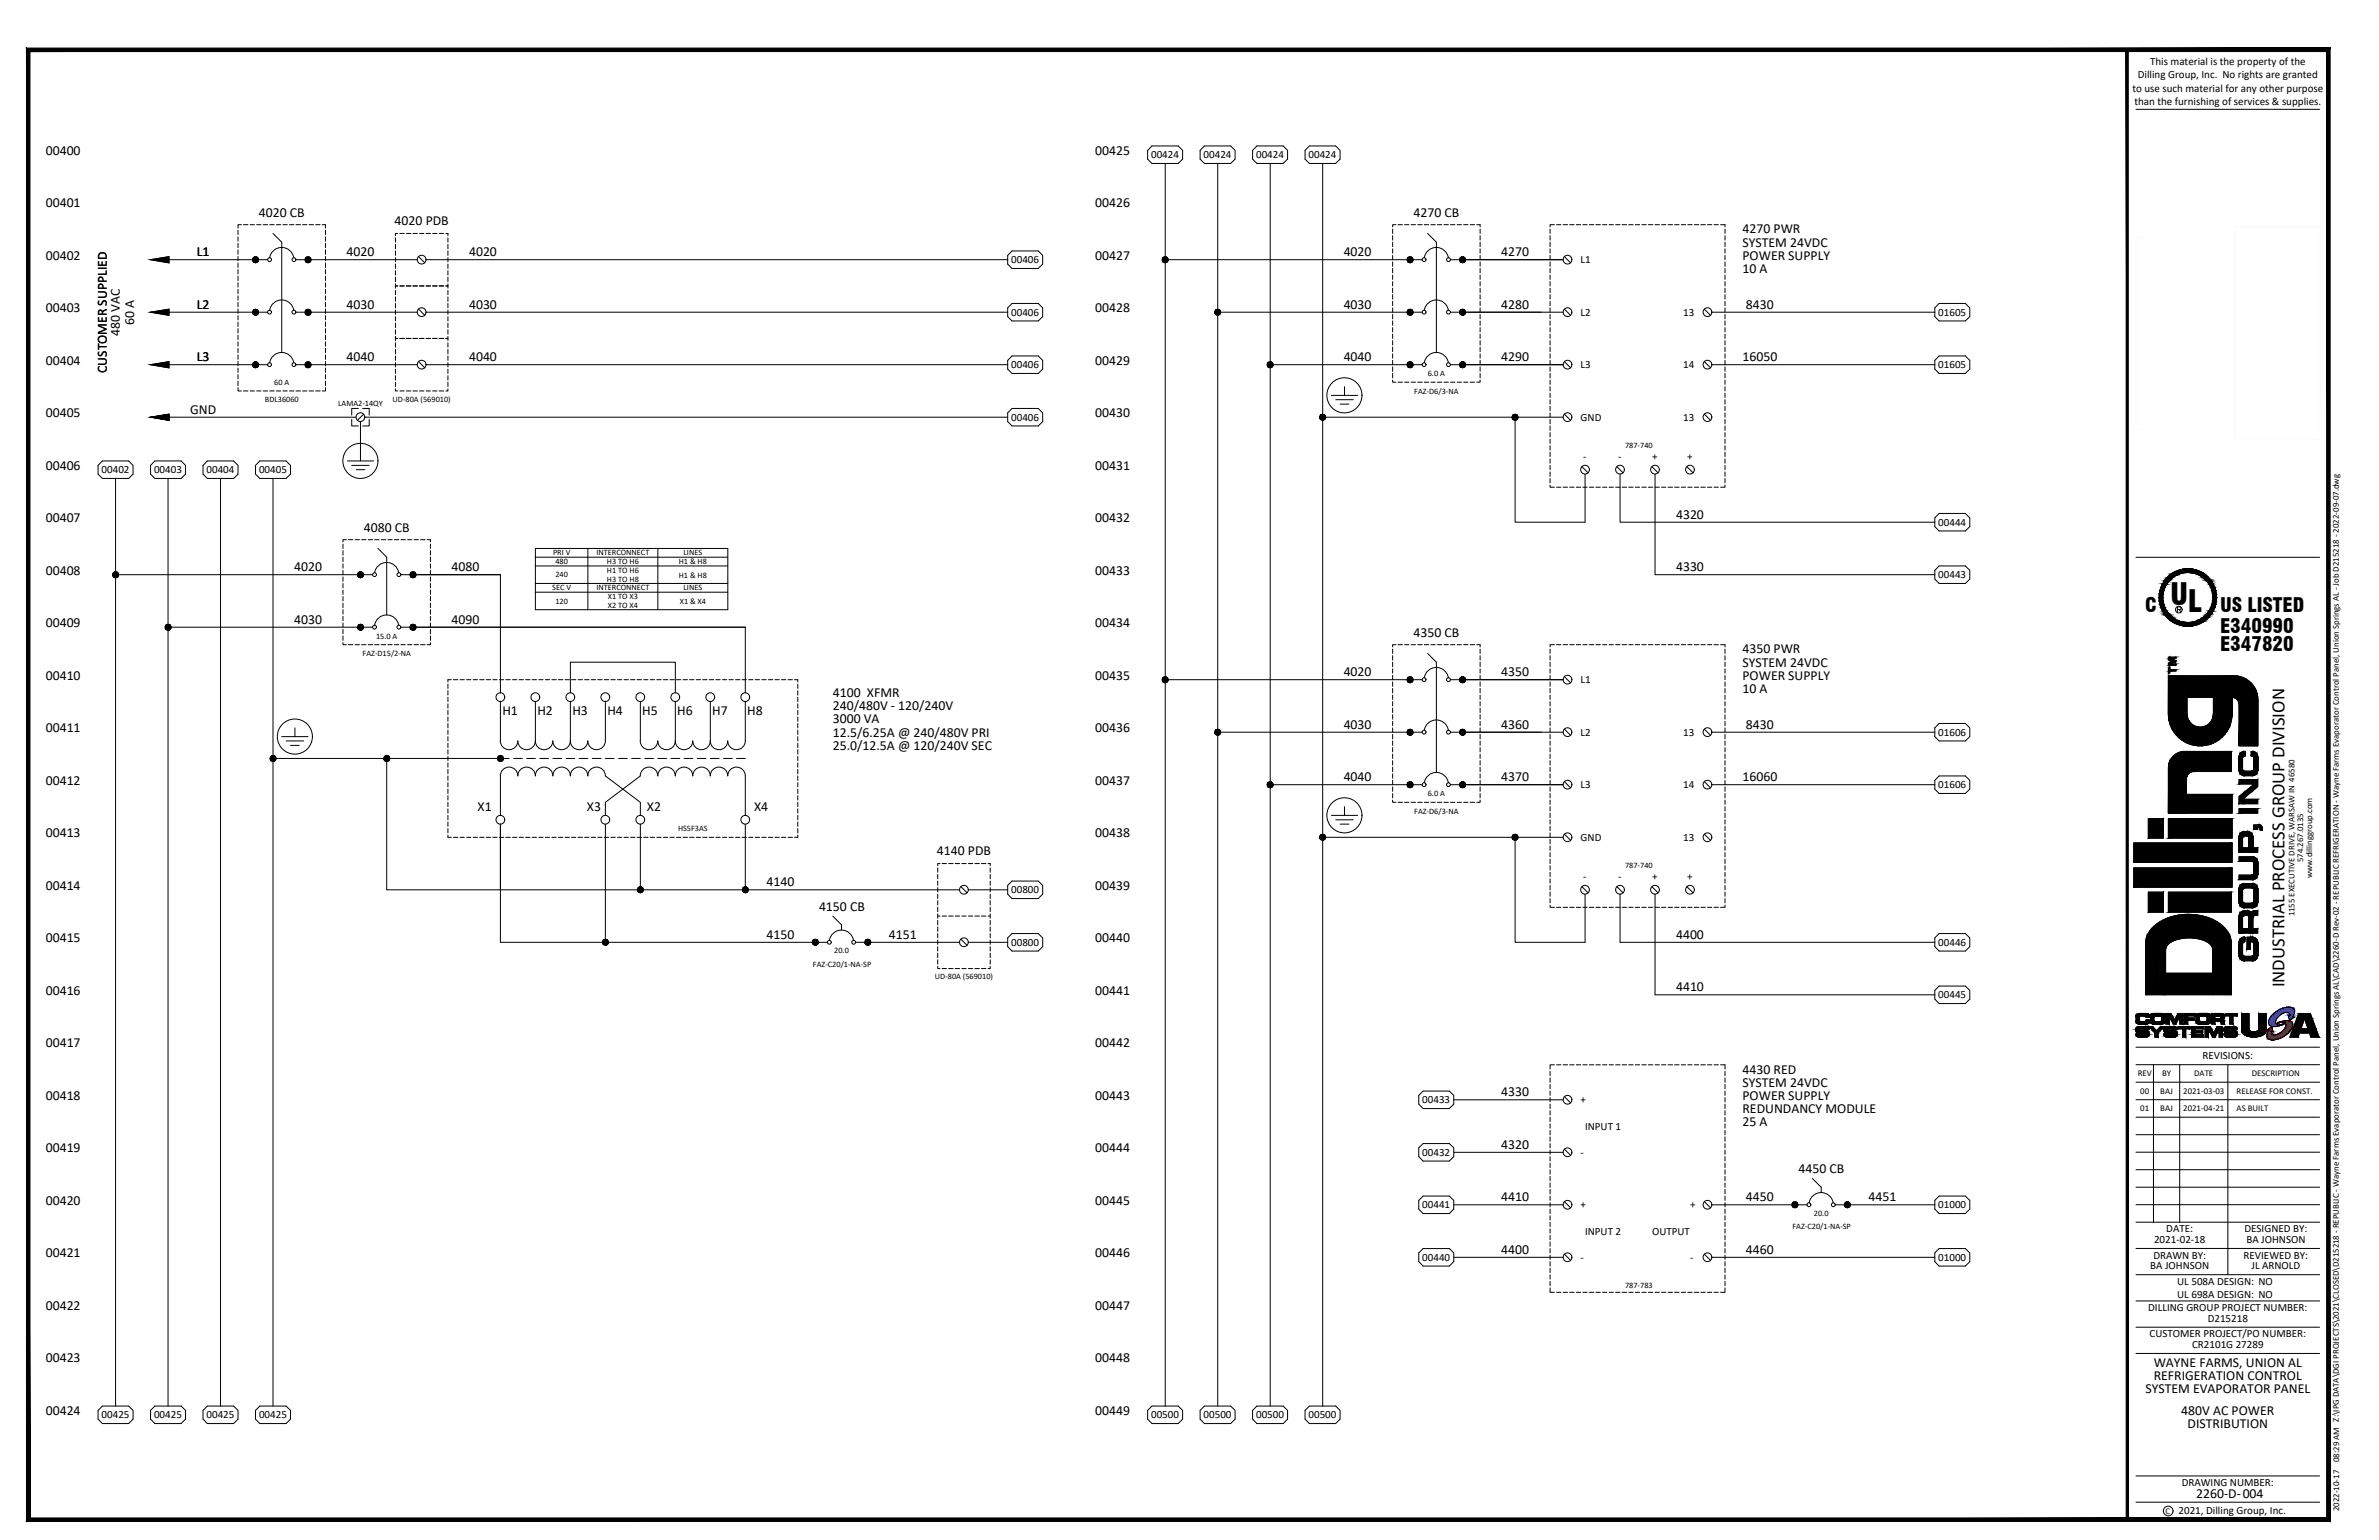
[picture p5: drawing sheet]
<svg xmlns="http://www.w3.org/2000/svg" width="432mm" height="279mm" viewBox="0 0 432 279" stroke-linecap="round" stroke-linejoin="round" font-family="sans-serif">
<defs><g id="words">
<text font-size="5.5" x="393.9" y="109.7">UL</text>
<g font-size="3.6">
<text x="389.3" y="111">C</text>
<text x="402.9" y="111">US LISTED</text>
<text x="402.9" y="114.9">E340990</text>
<text x="402.9" y="118.1">E347820</text>
</g>
<text font-size="3.4" x="414.7" y="179.1" transform="rotate(-90 414.7 179.1)">INDUSTRIAL PROCESS GROUP DIVISION</text>
<g font-size="2.5">
<text x="8.3" y="28.1">00400</text>
<text x="198.8" y="28.1">00425</text>
<text x="8.3" y="37.6">00401</text>
<text x="47" y="39.3">4020 CB</text>
<text x="71.6" y="40.9">4020 PDB</text>
<text x="198.8" y="37.6">00426</text>
<text x="256.5" y="39.3">4270 CB</text>
<text x="8.3" y="47.1">00402</text>
<text x="35.7" y="46.5">L1</text>
<text x="62.9" y="46.5">4020</text>
<text x="85.1" y="46.5">4020</text>
<text x="198.8" y="47.1">00427</text>
<text x="243.9" y="46.5">4020</text>
<text x="272.5" y="46.5">4270</text>
<text x="316.3" y="44.7">SYSTEM 24VDC</text>
<text x="316.3" y="47.1">POWER SUPPLY</text>
<text x="316.3" y="42.4">4270 PWR</text>
<text x="316.3" y="49.5">10 A</text>
<text x="8.3" y="56.6">00403</text>
<text x="24.3" y="58.9" transform="rotate(-90 24.3 58.9)">60 A</text>
<text x="35.7" y="56">L2</text>
<text x="62.9" y="56">4030</text>
<text x="85.1" y="56">4030</text>
<text x="198.8" y="56.6">00428</text>
<text x="243.9" y="56">4030</text>
<text x="272.5" y="56">4280</text>
<text x="316.9" y="56">8430</text>
<text x="21.8" y="60.9" transform="rotate(-90 21.8 60.9)">480 VAC</text>
<text x="35.7" y="65.5">L3</text>
<text x="62.9" y="65.5">4040</text>
<text x="85.1" y="65.5">4040</text>
<text x="243.9" y="65.5">4040</text>
<text x="272.5" y="65.5">4290</text>
<text x="316.3" y="65.5">16050</text>
<text x="8.3" y="66.2">00404</text>
<text x="19.4" y="67.7" transform="rotate(-90 19.4 67.7)">CUSTOMER SUPPLIED</text>
<text x="198.8" y="66.2">00429</text>
<text x="8.3" y="75.7">00405</text>
<text x="34.5" y="75">GND</text>
<text x="198.8" y="75.7">00430</text>
<text x="8.3" y="85.2">00406</text>
<text x="198.8" y="85.2">00431</text>
<text x="8.3" y="94.7">00407</text>
<text x="198.8" y="94.7">00432</text>
<text x="304.2" y="94.1">4320</text>
<text x="66" y="96.5">4080 CB</text>
<text x="8.3" y="104.3">00408</text>
<text x="53.4" y="103.6">4020</text>
<text x="82" y="103.6">4080</text>
<text x="198.8" y="104.3">00433</text>
<text x="304.2" y="103.6">4330</text>
<text x="8.3" y="113.8">00409</text>
<text x="53.4" y="113.1">4030</text>
<text x="82" y="113.1">4090</text>
<text x="198.8" y="113.8">00434</text>
<text x="256.5" y="115.5">4350 CB</text>
<text x="316.3" y="118.6">4350 PWR</text>
<text x="8.3" y="123.3">00410</text>
<text x="198.8" y="123.3">00435</text>
<text x="243.9" y="122.7">4020</text>
<text x="272.5" y="122.7">4350</text>
<text x="316.3" y="120.9">SYSTEM 24VDC</text>
<text x="316.3" y="123.3">POWER SUPPLY</text>
<text x="316.3" y="125.7">10 A</text>
<text x="91.2" y="129.7">H1</text>
<text x="97.5" y="129.7">H2</text>
<text x="103.9" y="129.7">H3</text>
<text x="110.2" y="129.7">H4</text>
<text x="116.6" y="129.7">H5</text>
<text x="122.9" y="129.7">H6</text>
<text x="129.3" y="129.7">H7</text>
<text x="135.6" y="129.7">H8</text>
<text x="151.2" y="126.5">4100 XFMR</text>
<text x="151.2" y="128.9">240/480V - 120/240V</text>
<text x="151.2" y="131.3">3000 VA</text>
<text x="8.3" y="132.9">00411</text>
<text x="151.2" y="133.6">12.5/6.25A @ 240/480V PRI</text>
<text x="151.2" y="136">25.0/12.5A @ 120/240V SEC</text>
<text x="198.8" y="132.8">00436</text>
<text x="243.9" y="132.2">4030</text>
<text x="272.5" y="132.2">4360</text>
<text x="316.9" y="132.2">8430</text>
<text x="8.3" y="142.4">00412</text>
<text x="198.8" y="142.4">00437</text>
<text x="243.9" y="141.7">4040</text>
<text x="272.5" y="141.7">4370</text>
<text x="316.3" y="141.7">16060</text>
<text x="86.7" y="147.2">X1</text>
<text x="106.5" y="147.2">X3</text>
<text x="117.4" y="147.2">X2</text>
<text x="136.9" y="147.2">X4</text>
<text x="8.3" y="151.9">00413</text>
<text x="170.1" y="155.2">4140 PDB</text>
<text x="198.8" y="151.9">00438</text>
<text x="8.3" y="161.4">00414</text>
<text x="139.1" y="160.8">4140</text>
<text x="198.8" y="161.4">00439</text>
<text x="148.7" y="165.3">4150 CB</text>
<text x="8.3" y="171">00415</text>
<text x="139.1" y="170.3">4150</text>
<text x="161.3" y="170.3">4151</text>
<text x="198.8" y="171">00440</text>
<text x="304.2" y="170.3">4400</text>
<text x="304.2" y="179.8">4410</text>
<text x="8.3" y="180.5">00416</text>
<text x="198.8" y="180.5">00441</text>
<text x="8.3" y="190">00417</text>
<text x="198.8" y="190">00442</text>
<text x="316.3" y="197.1">SYSTEM 24VDC</text>
<text x="316.3" y="194.8">4430 RED</text>
<text x="8.3" y="199.5">00418</text>
<text x="198.8" y="199.5">00443</text>
<text x="272.5" y="198.9">4330</text>
<text x="316.3" y="199.5">POWER SUPPLY</text>
<text x="316.3" y="201.9">REDUNDANCY MODULE</text>
<text x="8.3" y="209.1">00419</text>
<text x="198.8" y="209.1">00444</text>
<text x="272.5" y="208.4">4320</text>
<text x="316.3" y="204.3">25 A</text>
<text x="326.5" y="212.9">4450 CB</text>
<text x="8.3" y="218.6">00420</text>
<text x="198.8" y="218.6">00445</text>
<text x="272.5" y="217.9">4410</text>
<text x="316.9" y="217.9">4450</text>
<text x="339.1" y="217.9">4451</text>
<text x="272.5" y="227.4">4400</text>
<text x="316.9" y="227.4">4460</text>
<text x="8.3" y="228.1">00421</text>
<text x="198.8" y="228.1">00446</text>
<text x="8.3" y="237.6">00422</text>
<text x="198.8" y="237.6">00447</text>
<text x="8.3" y="247.2">00423</text>
<text x="198.8" y="247.2">00448</text>
<text x="390.9" y="247.9">WAYNE FARMS, UNION AL</text>
<text x="390.9" y="250.3">REFRIGERATION CONTROL</text>
<text x="8.3" y="256.7">00424</text>
<text x="198.8" y="256.7">00449</text>
<text x="389.4" y="252.7">SYSTEM EVAPORATOR PANEL</text>
<text x="395.9" y="256.7">480V AC POWER</text>
<text x="397.1" y="259.1">DISTRIBUTION</text>
<text x="398.6" y="271.9">2260-D-004</text>
</g>
<g font-size="2">
<text x="390.2" y="11.7">This material is the property of the</text>
<text x="387" y="16.6">to use such material for any other purpose</text>
<text x="388" y="14.2">Dilling Group, Inc. No rights are granted</text>
<text x="387.4" y="19.1">than the furnishing of services &amp; supplies.</text>
<text x="208.9" y="28.7">00424</text>
<text x="218.5" y="28.7">00424</text>
<text x="228" y="28.7">00424</text>
<text x="237.5" y="28.7">00424</text>
<text x="183.5" y="47.8">00406</text>
<text x="286.9" y="47.8">L1</text>
<text x="183.5" y="57.3">00406</text>
<text x="286.9" y="57.3">L2</text>
<text x="305.5" y="57.3">13</text>
<text x="351.8" y="57.3">01605</text>
<text x="183.5" y="66.8">00406</text>
<text x="286.9" y="66.8">L3</text>
<text x="305.5" y="66.8">14</text>
<text x="351.8" y="66.8">01605</text>
<text x="183.5" y="76.3">00406</text>
<text x="286.9" y="76.3">GND</text>
<text x="305.5" y="76.3">13</text>
<text x="287.4" y="83.5">-</text>
<text x="293.7" y="83.5">-</text>
<text x="299.9" y="83.5">+</text>
<text x="306.2" y="83.5">+</text>
<text x="18.4" y="85.9">00402</text>
<text x="28" y="85.9">00403</text>
<text x="37.5" y="85.9">00404</text>
<text x="47" y="85.9">00405</text>
<text x="351.8" y="95.4">00444</text>
<text x="351.8" y="104.9">00443</text>
<text x="286.9" y="124">L1</text>
<text x="286.9" y="133.5">L2</text>
<text x="305.5" y="133.5">13</text>
<text x="351.8" y="133.5">01606</text>
<text x="286.9" y="143">L3</text>
<text x="305.5" y="143">14</text>
<text x="351.8" y="143">01606</text>
<text x="286.9" y="152.5">GND</text>
<text x="305.5" y="152.5">13</text>
<text x="287.4" y="159.7">-</text>
<text x="293.7" y="159.7">-</text>
<text x="299.9" y="159.7">+</text>
<text x="306.2" y="159.7">+</text>
<text x="183.5" y="162.1">00800</text>
<text x="183.5" y="171.6">00800</text>
<text x="351.8" y="171.6">00446</text>
<text x="351.8" y="181.1">00445</text>
<text x="399.8" y="192.2">REVISIONS:</text>
<text x="258.1" y="200.2">00433</text>
<text x="286.9" y="200.2">+</text>
<text x="258.1" y="209.7">00432</text>
<text x="286.9" y="209.7">-</text>
<text x="287.7" y="204.9">INPUT 1</text>
<text x="258.1" y="219.2">00441</text>
<text x="286.9" y="219.2">+</text>
<text x="306.7" y="219.2">+</text>
<text x="351.8" y="219.2">01000</text>
<text x="287.7" y="224">INPUT 2</text>
<text x="299.9" y="224">OUTPUT</text>
<text x="391" y="225.6">2021-02-18</text>
<text x="393.2" y="223.6">DATE:</text>
<text x="407.4" y="223.6">DESIGNED BY:</text>
<text x="407.7" y="225.6">BA JOHNSON</text>
<text x="258.1" y="228.7">00440</text>
<text x="286.9" y="228.7">-</text>
<text x="306.7" y="228.7">-</text>
<text x="351.8" y="228.7">01000</text>
<text x="390.3" y="230.3">BA JOHNSON</text>
<text x="390.8" y="228.3">DRAWN BY:</text>
<text x="395.2" y="233.1">UL 508A DESIGN: NO</text>
<text x="407.2" y="228.3">REVIEWED BY:</text>
<text x="408.7" y="230.3">JL ARNOLD</text>
<text x="389.9" y="237.9">DILLING GROUP PROJECT NUMBER:</text>
<text x="395.2" y="235.5">UL 698A DESIGN: NO</text>
<text x="400.7" y="239.8">D215218</text>
<text x="390.1" y="242.6">CUSTOMER PROJECT/PO NUMBER:</text>
<text x="397.9" y="244.6">CR2101G 27289</text>
<text x="18.4" y="257.3">00425</text>
<text x="28" y="257.3">00425</text>
<text x="37.5" y="257.3">00425</text>
<text x="47" y="257.3">00425</text>
<text x="208.9" y="257.3">00500</text>
<text x="218.5" y="257.3">00500</text>
<text x="228" y="257.3">00500</text>
<text x="237.5" y="257.3">00500</text>
<text x="396" y="269.6">DRAWING NUMBER:</text>
<text x="395.4" y="274.8">2021, Dilling Group, Inc.</text>
</g>
<g font-size="1.6">
<text x="418.1" y="156.4" transform="rotate(-90 418.1 156.4)">574.267.0135</text>
<text x="419.7" y="159.4" transform="rotate(-90 419.7 159.4)">www.dillinggroup.com</text>
<text x="416.4" y="166.3" transform="rotate(-90 416.4 166.3)">1155 EXECUTIVE DRIVE, WARSAW IN 46580</text>
<text x="388" y="195.3">REV</text>
<text x="392.4" y="195.3">BY</text>
<text x="398.3" y="195.3">DATE</text>
<text x="408.7" y="195.3">DESCRIPTION</text>
<text x="388.5" y="198.4">00</text>
<text x="388.5" y="201.6">01</text>
<text x="392.1" y="198.4">BAJ</text>
<text x="392.1" y="201.6">BAJ</text>
<text x="396.3" y="198.4">2021-03-03</text>
<text x="396.3" y="201.6">2021-04-21</text>
<text x="406" y="198.4">RELEASE FOR CONST.</text>
<text x="406" y="201.6">AS BUILT</text>
<text x="424.6" y="265.3" transform="rotate(-90 424.6 265.3)">08:29 AM Z:\IPG DATA\DGI PROJECTS\2021\CLOSED\D215218 - REPUBLIC - Wayne Farms Evaporator Control Panel, Union Springs AL\CAD\2260-D Rev-02 - REPUBLIC REFRIGERATION - Wayne Farms Evaporator Control Panel, Union Springs AL - Job D215218 - 2022-09-07.dwg</text>
<text x="393" y="274.6">C</text>
<text x="424.6" y="274.2" transform="rotate(-90 424.6 274.2)">2022-10-17</text>
</g>
<g font-size="1.5">
<text x="49.8" y="69.8">60 A</text>
<text x="256.7" y="71.4">FAZ-D6/3-NA</text>
<text x="259.1" y="68.2">6.0 A</text>
<text x="48.1" y="73">BDL36060</text>
<text x="61.4" y="73.7">LAMA2-14QY</text>
<text x="71.3" y="72.9">UD-80A (569010)</text>
<text x="295" y="81.3">787-740</text>
<text x="100.4" y="100.8">PRI V</text>
<text x="108.2" y="100.8">INTERCONNECT</text>
<text x="124.1" y="100.8">LINES</text>
<text x="100.2" y="107.1">SEC V</text>
<text x="100.8" y="104.8">240</text>
<text x="100.8" y="102.4">480</text>
<text x="108.2" y="107.1">INTERCONNECT</text>
<text x="110.2" y="103.9">H1 TO H6</text>
<text x="110.2" y="105.5">H3 TO H8</text>
<text x="110.2" y="102.4">H3 TO H6</text>
<text x="123.2" y="104.8">H1 &amp; H8</text>
<text x="123.2" y="102.4">H1 &amp; H8</text>
<text x="124.1" y="107.1">LINES</text>
<text x="100.8" y="109.5">120</text>
<text x="110.3" y="108.7">X1 TO X3</text>
<text x="110.3" y="110.3">X2 TO X4</text>
<text x="123.4" y="109.5">X1 &amp; X4</text>
<text x="65.8" y="119.1">FAZ-D15/2-NA</text>
<text x="68.3" y="115.9">15.0 A</text>
<text x="256.7" y="147.6">FAZ-D6/3-NA</text>
<text x="259.1" y="144.4">6.0 A</text>
<text x="123.1" y="150.8">HS5F3AS</text>
<text x="295" y="157.5">787-740</text>
<text x="151.4" y="172.9">20.0</text>
<text x="147.6" y="175.4">FAZ-C20/1-NA-SP</text>
<text x="169.7" y="177.7">UD-80A (569010)</text>
<text x="329.2" y="220.6">20.0</text>
<text x="325.4" y="223">FAZ-C20/1-NA-SP</text>
<text x="295" y="233.7">787-783</text>
</g>
</g></defs>
<!-- layer: 0 -->
<g fill="#000" stroke="#000" stroke-width=".18">
<path d="M27.3 56.6l3.4-.5v1.1zM27.3 47.1l3.4-.5v1.1zM45.9 46.9l.5 .2h-.6zM45.9 56.5l.5 .1h-.6zM55.4 46.9l.5 .2h-.5zM55.4 56.5l.5 .1h-.5zM211 46.9l.5 .2h-.6zM220.5 56.5l.5 .1h-.5zM255.4 56.5l.5 .1h-.5zM255.4 46.9l.5 .2h-.5zM265 56.5l.5 .1h-.6zM265 46.9l.5 .2h-.6z"/>
<path d="M27.3 66.2l3.4-.6v1.1zM45.9 66l.5 .2h-.6zM55.4 66l.5 .2h-.5zM230 66l.5 .2h-.5zM239.6 75.5l.5 .2h-.6zM255.4 66l.5 .2h-.5zM265 66l.5 .2h-.6zM274.5 75.5l.5 .2h-.6zM20.5 104.1l.5 .2h-.6zM30 113.6l.5 .2h-.5zM64.9 113.6l.5 .2h-.5zM64.9 104.1l.5 .2h-.5z"/>
<path d="M74.5 113.6l.5 .2h-.6zM74.5 104.1l.5 .2h-.6zM49.1 137.4l.5 .2h-.6zM69.7 137.4l.5 .2h-.5zM90.3 137.4l.5 .2h-.5zM211 123.1l.5 .2h-.6zM220.5 132.7l.5 .1h-.5zM255.4 132.7l.5 .1h-.5zM255.4 123.1l.5 .2h-.5zM265 132.7l.5 .1h-.6zM265 123.1l.5 .2h-.6zM230 142.2l.5 .2h-.5z"/>
<path d="M239.6 151.7l.5 .2h-.6zM255.4 142.2l.5 .2h-.5zM265 142.2l.5 .2h-.6zM274.5 151.7l.5 .2h-.6zM410.2 149.7v.5zM109.4 170.8l.5 .2h-.6zM115.7 161.2l.5 .2h-.5zM134.8 161.2l.5 .2h-.6zM147.5 170.8l.5 .2h-.6zM157 170.8l.5 .2h-.5zM408.1 165.3v.9zM387.7 186.6h2.3z"/>
<path d="M388 187.3h2.1zM393.1 187.3h2zM394.5 187.5h.7zM402.9 184.3h.8zM402.9 184.8h.7zM403.9 187.3h2.1zM325.3 218.4l.5 .2h-.6zM334.8 218.4l.5 .2h-.5z"/>
<path d="M45.8 47.1l.1 .2 .5-.2zM45.9 47.3l.5-.2-.4 .4zM46.4 47.1l-.4 .4 .2 .1z"/>
<path d="M45.8 56.6l.1 .3 .5-.3zM45.9 56.9l.5-.3-.4 .4zM46.4 56.6l-.4 .4 .2 .2z"/>
<path d="M46.4 47.1l-.2 .5 .2 .1zM46.4 47.1l.2 .5-.2 .1zM46.4 47.1l.2 .5 .2-.1z"/>
<path d="M46.4 56.6l-.2 .6h.2zM46.4 56.6l.2 .6h-.2zM46.4 56.6l.2 .6 .2-.2z"/>
<path d="M46.2 46.6l.2 .5v-.5zM46 46.7l.2-.1 .2 .5zM46 46.7l-.1 .2 .5 .2z"/>
<path d="M46.2 56.2l.2 .4v-.5zM46 56.3l.2-.1 .2 .4zM46 56.3l-.1 .2 .5 .1z"/>
<path d="M46.4 47.1l.4 .4 .1-.2zM46.4 47.1h.5v.2zM46.4 47.1h.5v-.2z"/>
<path d="M46.4 56.6l.4 .4 .1-.1zM46.4 56.6h.5v.3zM46.4 56.6h.5v-.1z"/>
<path d="M46.4 47.1l.5-.2-.1-.2zM46.6 46.6l.2 .1-.4 .4zM46.4 46.6v.5l.2-.5z"/>
<path d="M46.4 56.6l.5-.1-.1-.2zM46.6 56.2l.2 .1-.4 .3zM46.4 56.1v.5l.2-.4z"/>
<path d="M55.4 47.1v.2l.5-.2zM55.4 47.3l.5-.2-.4 .4zM55.9 47.1l-.4 .4 .2 .1z"/>
<path d="M55.4 56.6v.3l.5-.3zM55.4 56.9l.5-.3-.4 .4zM55.9 56.6l-.4 .4 .2 .2z"/>
<path d="M55.9 47.1l-.2 .5 .2 .1zM55.9 47.1l.2 .5-.2 .1zM55.9 47.1l.2 .5 .2-.1z"/>
<path d="M55.9 56.6l-.2 .6h.2zM55.9 56.6l.2 .6h-.2zM55.9 56.6l.2 .6 .2-.2z"/>
<path d="M55.7 46.6l.2 .5v-.5zM55.5 46.7l.2-.1 .2 .5zM55.5 46.7l-.1 .2 .5 .2z"/>
<path d="M55.7 56.2l.2 .4v-.5zM55.5 56.3l.2-.1 .2 .4zM55.5 56.3l-.1 .2 .5 .1z"/>
<path d="M55.9 47.1l.4 .4 .1-.2zM55.9 47.1h.6l-.1 .2zM55.9 47.1h.6l-.1-.2z"/>
<path d="M55.9 56.6l.4 .4 .1-.1zM55.9 56.6h.6l-.1 .3zM55.9 56.6h.6l-.1-.1z"/>
<path d="M55.9 47.1l.5-.2-.1-.2zM56.1 46.6l.2 .1-.4 .4zM55.9 46.6v.5l.2-.5z"/>
<path d="M55.9 56.6l.5-.1-.1-.2zM56.1 56.2l.2 .1-.4 .3zM55.9 56.1v.5l.2-.4z"/>
<path d="M210.9 47.1l.1 .2 .5-.2zM211 47.3l.5-.2-.4 .4zM211.5 47.1l-.4 .4 .2 .1z"/>
<path d="M211.5 47.1l-.2 .5 .2 .1zM211.5 47.1l.2 .5-.2 .1zM211.5 47.1l.2 .5 .2-.1z"/>
<path d="M211.3 46.6l.2 .5v-.5zM211.1 46.7l.2-.1 .2 .5zM211.1 46.7l-.1 .2 .5 .2z"/>
<path d="M211.5 47.1l.4 .4 .1-.2zM211.5 47.1h.5v.2zM211.5 47.1h.5v-.2z"/>
<path d="M211.9 46.7l-.4 .4 .5-.2zM211.7 46.6l.2 .1-.4 .4zM211.5 46.6v.5l.2-.5z"/>
<path d="M220.5 56.6v.3l.5-.3zM220.5 56.9l.5-.3-.4 .4zM221 56.6l-.4 .4 .2 .2z"/>
<path d="M221 56.6l-.2 .6h.2zM221 56.6l.2 .6h-.2zM221 56.6l.2 .6 .2-.2z"/>
<path d="M220.8 56.2l.2 .4v-.5zM220.6 56.3l.2-.1 .2 .4zM220.6 56.3l-.1 .2 .5 .1z"/>
<path d="M221 56.6l.4 .4 .1-.1zM221 56.6h.6l-.1 .3zM221 56.6h.6l-.1-.1z"/>
<path d="M221.4 56.3l-.4 .3 .5-.1zM221.2 56.2l.2 .1-.4 .3zM221 56.1v.5l.2-.4z"/>
<path d="M255.4 56.6v.3l.5-.3zM255.4 56.9l.5-.3-.4 .4zM255.9 56.6l-.4 .4 .2 .2z"/>
<path d="M255.4 47.1v.2l.5-.2zM255.4 47.3l.5-.2-.4 .4zM255.9 47.1l-.4 .4 .2 .1z"/>
<path d="M255.9 56.6l-.2 .6h.2zM255.9 56.6l.2 .6h-.2zM255.9 56.6l.2 .6 .2-.2z"/>
<path d="M255.9 47.1l-.2 .5 .2 .1zM255.9 47.1l.2 .5-.2 .1zM255.9 47.1l.2 .5 .2-.1z"/>
<path d="M255.7 56.2l.2 .4v-.5zM255.5 56.3l.2-.1 .2 .4zM255.5 56.3l-.1 .2 .5 .1z"/>
<path d="M255.7 46.6l.2 .5v-.5zM255.5 46.7l.2-.1 .2 .5zM255.5 46.7l-.1 .2 .5 .2z"/>
<path d="M255.9 56.6l.4 .4 .1-.1zM255.9 56.6h.6l-.1 .3zM255.9 56.6h.6l-.1-.1z"/>
<path d="M255.9 47.1l.4 .4 .1-.2zM255.9 47.1h.6l-.1 .2zM255.9 47.1h.6l-.1-.2z"/>
<path d="M255.9 56.6l.5-.1-.1-.2zM256.1 56.2l.2 .1-.4 .3zM255.9 56.1v.5l.2-.4z"/>
<path d="M255.9 47.1l.5-.2-.1-.2zM256.1 46.6l.2 .1-.4 .4zM255.9 46.6v.5l.2-.5z"/>
<path d="M264.9 56.6l.1 .3 .5-.3zM265 56.9l.5-.3-.4 .4zM265.5 56.6l-.4 .4 .2 .2z"/>
<path d="M264.9 47.1l.1 .2 .5-.2zM265 47.3l.5-.2-.4 .4zM265.5 47.1l-.4 .4 .2 .1z"/>
<path d="M265.5 56.6l-.2 .6h.2zM265.5 56.6l.2 .6h-.2zM265.5 56.6l.2 .6 .2-.2z"/>
<path d="M265.5 47.1l-.2 .5 .2 .1zM265.5 47.1l.2 .5-.2 .1zM265.5 47.1l.2 .5 .2-.1z"/>
<path d="M265.3 56.2l.2 .4v-.5zM265.1 56.3l.2-.1 .2 .4zM265.1 56.3l-.1 .2 .5 .1z"/>
<path d="M265.3 46.6l.2 .5v-.5zM265.1 46.7l.2-.1 .2 .5zM265.1 46.7l-.1 .2 .5 .2z"/>
<path d="M265.5 56.6l.4 .4 .1-.1zM265.5 56.6h.5v.3zM265.5 56.6h.5v-.1z"/>
<path d="M265.5 47.1l.4 .4 .1-.2zM265.5 47.1h.5v.2zM265.5 47.1h.5v-.2z"/>
<path d="M265.5 56.6l.5-.1-.1-.2zM265.7 56.2l.2 .1-.4 .3zM265.5 56.1v.5l.2-.4z"/>
<path d="M265.5 47.1l.5-.2-.1-.2zM265.7 46.6l.2 .1-.4 .4zM265.5 46.6v.5l.2-.5z"/>
<path d="M27.3 75.7l3.4 .6v-1.2zM27.3 75.7l3.4 .6v-1.2z"/>
<path d="M45.8 66.2l.1 .2 .5-.2zM45.9 66.4l.5-.2-.4 .4zM46.4 66.2l-.4 .4 .2 .1z"/>
<path d="M46.4 66.2l-.2 .5h.2zM46.4 66.2l.2 .5h-.2zM46.4 66.2l.2 .5 .2-.1z"/>
<path d="M46.2 65.7l.2 .5v-.6zM46 65.8l.2-.1 .2 .5zM46 65.8l-.1 .2 .5 .2z"/>
<path d="M46.4 66.2l.4 .4 .1-.2zM46.4 66.2h.5v.2zM46.4 66.2h.5v-.2z"/>
<path d="M46.4 66.2l.5-.2-.1-.2zM46.6 65.7l.2 .1-.4 .4zM46.4 65.6v.6l.2-.5z"/>
<path d="M55.4 66.2v.2l.5-.2zM55.4 66.4l.5-.2-.4 .4zM55.9 66.2l-.4 .4 .2 .1z"/>
<path d="M55.9 66.2l-.2 .5h.2zM55.9 66.2l.2 .5h-.2zM55.9 66.2l.2 .5 .2-.1z"/>
<path d="M55.7 65.7l.2 .5v-.6zM55.5 65.8l.2-.1 .2 .5zM55.5 65.8l-.1 .2 .5 .2z"/>
<path d="M55.9 66.2l.4 .4 .1-.2zM55.9 66.2h.6l-.1 .2zM55.9 66.2h.6l-.1-.2z"/>
<path d="M55.9 66.2l.5-.2-.1-.2zM56.1 65.7l.2 .1-.4 .4zM55.9 65.6v.6l.2-.5z"/>
<path d="M230 66.2v.2l.5-.2zM230 66.4l.5-.2-.4 .4zM230.5 66.2l-.4 .4 .2 .1z"/>
<path d="M230.5 66.2l-.2 .5h.2zM230.5 66.2l.2 .5h-.2zM230.5 66.2l.2 .5 .2-.1z"/>
<path d="M230.3 65.7l.2 .5v-.6zM230.1 65.8l.2-.1 .2 .5zM230.1 65.8l-.1 .2 .5 .2z"/>
<path d="M230.5 66.2l.4 .4 .1-.2zM230.5 66.2h.6l-.1 .2zM230.5 66.2h.6l-.1-.2z"/>
<path d="M230.9 65.8l-.4 .4 .5-.2zM230.7 65.7l.2 .1-.4 .4zM230.5 65.6v.6l.2-.5z"/>
<path d="M239.5 75.7l.1 .2 .5-.2zM239.6 75.9l.5-.2-.4 .4zM240.1 75.7l-.4 .4 .2 .1z"/>
<path d="M240.1 75.7l-.2 .5h.2zM240.1 75.7l.2 .5h-.2zM240.1 75.7l.2 .5 .2-.1z"/>
<path d="M239.9 75.2l.2 .5v-.5zM239.7 75.3l.2-.1 .2 .5zM239.7 75.3l-.1 .2 .5 .2z"/>
<path d="M240.1 75.7l.4 .4 .1-.2zM240.1 75.7h.5v.2zM240.1 75.7h.5v-.2z"/>
<path d="M240.5 75.3l-.4 .4 .5-.2zM240.3 75.2l.2 .1-.4 .4zM240.1 75.2v.5l.2-.5z"/>
<path d="M255.4 66.2v.2l.5-.2zM255.4 66.4l.5-.2-.4 .4zM255.9 66.2l-.4 .4 .2 .1z"/>
<path d="M255.9 66.2l-.2 .5h.2zM255.9 66.2l.2 .5h-.2zM255.9 66.2l.2 .5 .2-.1z"/>
<path d="M255.7 65.7l.2 .5v-.6zM255.5 65.8l.2-.1 .2 .5zM255.5 65.8l-.1 .2 .5 .2z"/>
<path d="M255.9 66.2l.4 .4 .1-.2zM255.9 66.2h.6l-.1 .2zM255.9 66.2h.6l-.1-.2z"/>
<path d="M255.9 66.2l.5-.2-.1-.2zM256.1 65.7l.2 .1-.4 .4zM255.9 65.6v.6l.2-.5z"/>
<path d="M264.9 66.2l.1 .2 .5-.2zM265 66.4l.5-.2-.4 .4zM265.5 66.2l-.4 .4 .2 .1z"/>
<path d="M265.5 66.2l-.2 .5h.2zM265.5 66.2l.2 .5h-.2zM265.5 66.2l.2 .5 .2-.1z"/>
<path d="M265.3 65.7l.2 .5v-.6zM265.1 65.8l.2-.1 .2 .5zM265.1 65.8l-.1 .2 .5 .2z"/>
<path d="M265.5 66.2l.4 .4 .1-.2zM265.5 66.2h.5v.2zM265.5 66.2h.5v-.2z"/>
<path d="M265.5 66.2l.5-.2-.1-.2zM265.7 65.7l.2 .1-.4 .4zM265.5 65.6v.6l.2-.5z"/>
<path d="M274.4 75.7l.1 .2 .5-.2zM274.5 75.9l.5-.2-.4 .4zM275 75.7l-.4 .4 .2 .1z"/>
<path d="M275 75.7l-.2 .5h.2zM275 75.7l.2 .5h-.2zM275 75.7l.2 .5 .2-.1z"/>
<path d="M274.8 75.2l.2 .5v-.5zM274.6 75.3l.2-.1 .2 .5zM274.6 75.3l-.1 .2 .5 .2z"/>
<path d="M275 75.7l.4 .4 .1-.2zM275 75.7h.5v.2zM275 75.7h.5v-.2z"/>
<path d="M275 75.7l.5-.2-.1-.2zM275.2 75.2l.2 .1-.4 .4zM275 75.2v.5l.2-.5z"/>
<path d="M20.4 104.3l.1 .2 .5-.2zM20.5 104.5l.5-.2-.4 .4zM21 104.3l-.4 .4 .2 .1z"/>
<path d="M21 104.3l-.2 .5h.2zM21 104.3l.2 .5h-.2zM21 104.3l.2 .5 .2-.1z"/>
<path d="M20.8 103.8l.2 .5v-.6zM20.6 103.9l.2-.1 .2 .5zM20.6 103.9l-.1 .2 .5 .2z"/>
<path d="M21 104.3l.4 .4 .1-.2zM21 104.3h.5v.2zM21 104.3h.5v-.2z"/>
<path d="M21 104.3l.5-.2-.1-.2zM21.2 103.8l.2 .1-.4 .4zM21 103.7v.6l.2-.5z"/>
<path d="M30 113.8v.2l.5-.2zM30 114l.5-.2-.4 .4zM30.5 113.8l-.4 .4 .2 .1z"/>
<path d="M30.5 113.8l-.2 .5h.2zM30.5 113.8l.2 .5h-.2zM30.5 113.8l.2 .5 .2-.1z"/>
<path d="M30.3 113.3l.2 .5v-.5zM30.1 113.4l.2-.1 .2 .5zM30.1 113.4l-.1 .2 .5 .2z"/>
<path d="M30.5 113.8l.4 .4 .1-.2zM30.5 113.8h.6l-.1 .2zM30.5 113.8h.6l-.1-.2z"/>
<path d="M30.5 113.8l.5-.2-.1-.2zM30.7 113.3l.2 .1-.4 .4zM30.5 113.3v.5l.2-.5z"/>
<path d="M64.9 113.8v.2l.5-.2zM64.9 114l.5-.2-.4 .4zM65.4 113.8l-.4 .4 .2 .1z"/>
<path d="M64.9 104.3v.2l.5-.2zM64.9 104.5l.5-.2-.4 .4zM65.4 104.3l-.4 .4 .2 .1z"/>
<path d="M65.4 113.8l-.2 .5h.2zM65.4 113.8l.2 .5h-.2zM65.4 113.8l.2 .5 .2-.1z"/>
<path d="M65.4 104.3l-.2 .5h.2zM65.4 104.3l.2 .5h-.2zM65.4 104.3l.2 .5 .2-.1z"/>
<path d="M65.2 113.3l.2 .5v-.5zM65 113.4l.2-.1 .2 .5zM65 113.4l-.1 .2 .5 .2z"/>
<path d="M65.2 103.8l.2 .5v-.6zM65 103.9l.2-.1 .2 .5zM65 103.9l-.1 .2 .5 .2z"/>
<path d="M65.4 113.8l.4 .4 .1-.2zM65.4 113.8h.6l-.1 .2zM65.4 113.8h.6l-.1-.2z"/>
<path d="M65.4 104.3l.4 .4 .1-.2zM65.4 104.3h.6l-.1 .2zM65.4 104.3h.6l-.1-.2z"/>
<path d="M65.4 113.8l.5-.2-.1-.2zM65.6 113.3l.2 .1-.4 .4zM65.4 113.3v.5l.2-.5z"/>
<path d="M65.4 104.3l.5-.2-.1-.2zM65.6 103.8l.2 .1-.4 .4zM65.4 103.7v.6l.2-.5z"/>
<path d="M74.4 113.8l.1 .2 .5-.2zM74.5 114l.5-.2-.4 .4zM75 113.8l-.4 .4 .2 .1z"/>
<path d="M74.4 104.3l.1 .2 .5-.2zM74.5 104.5l.5-.2-.4 .4zM75 104.3l-.4 .4 .2 .1z"/>
<path d="M75 113.8l-.2 .5h.2zM75 113.8l.2 .5h-.2zM75 113.8l.2 .5 .2-.1z"/>
<path d="M75 104.3l-.2 .5h.2zM75 104.3l.2 .5h-.2zM75 104.3l.2 .5 .2-.1z"/>
<path d="M74.8 113.3l.2 .5v-.5zM74.6 113.4l.2-.1 .2 .5zM74.6 113.4l-.1 .2 .5 .2z"/>
<path d="M74.8 103.8l.2 .5v-.6zM74.6 103.9l.2-.1 .2 .5zM74.6 103.9l-.1 .2 .5 .2z"/>
<path d="M75 113.8l.4 .4 .1-.2zM75 113.8h.5v.2zM75 113.8h.5v-.2z"/>
<path d="M75 104.3l.4 .4 .1-.2zM75 104.3h.5v.2zM75 104.3h.5v-.2z"/>
<path d="M75 113.8l.5-.2-.1-.2zM75.2 113.3l.2 .1-.4 .4zM75 113.3v.5l.2-.5z"/>
<path d="M75 104.3l.5-.2-.1-.2zM75.2 103.8l.2 .1-.4 .4zM75 103.7v.6l.2-.5z"/>
<path d="M391.9 108.4l.7 .6v-.6zM391.9 108.4l.7 .6h-.7z"/>
<path d="M391.9 107.8h.7zM391.9 107.8h.7z"/>
<path d="M391.9 107.8l.7 .6v-.6zM391.9 107.8l.7 .6h-.7z"/>
<path d="M391.9 109l.7 .1zM391.9 109l.7 .1z"/>
<path d="M391.9 109.1l.8 .5-.1-.5zM391.9 109.1l.8 .5h-.7z"/>
<path d="M392 107.2l.6 .6 .1-.6zM392 107.2l.6 .6h-.7z"/>
<path d="M392 109.6l.8 .1zM392 109.6l.8 .1z"/>
<path d="M392 107.1h.8zM392 107.1l.7 .1z"/>
<path d="M392 109.7l1 .5-.2-.5zM392 109.7l1 .5h-.8z"/>
<path d="M392.2 106.6l.6 .5 .2-.5zM392.2 106.6l.6 .5h-.8z"/>
<path d="M392.2 110.2l.8 .1v-.1zM392.2 110.2l.8 .1h-.7z"/>
<path d="M392.3 106.5l.7 .1v-.1zM392.3 106.5l.7 .1h-.8z"/>
<path d="M392.3 110.3l.9 .5-.2-.5zM392.3 110.3l.9 .5h-.7z"/>
<path d="M392.5 106l.5 .5 .2-.5zM392.5 106l.5 .5h-.7z"/>
<path d="M392.5 110.8l.8 .1-.1-.1zM392.5 110.8l.8 .1h-.8z"/>
<path d="M392.5 105.9l.7 .1 .1-.1zM392.5 105.9l.7 .1h-.7z"/>
<path d="M392.5 110.9l1.1 .4-.3-.4zM392.5 110.9l1.1 .4h-.9z"/>
<path d="M393.6 119.2v.5l.2-.5zM393.8 119.2v.6l-.2-.1z"/>
<path d="M392.7 105.5l.6 .4 .3-.4zM392.7 105.5l.6 .4h-.8z"/>
<path d="M392.7 111.3l1.1 .2-.2-.2zM392.7 111.3l1.1 .2h-.9z"/>
<path d="M392.9 105.3l.7 .2 .2-.2zM392.9 105.3l.7 .2h-.9z"/>
<path d="M392.9 111.5l1.1 .2-.2-.2zM392.9 111.5l1.1 .2h-.9z"/>
<path d="M393.8 119.5v.3l.6-.1zM393.8 119.8l.6-.1v.3z"/>
<path d="M393.8 119.2v.3l1.1-.3zM393.8 119.5l1.1-.3v.3z"/>
<path d="M393.1 105.1l.7 .2 .2-.2zM393.1 105.1l.7 .2h-.9z"/>
<path d="M393.1 111.7l1.2 .3-.3-.3zM393.1 111.7l1.2 .3h-1z"/>
<path d="M393.3 104.8l.7 .3 .3-.3zM393.3 104.8l.7 .3h-.9z"/>
<path d="M393.3 112l1.2 .1-.2-.1zM393.3 112l1.2 .1h-1.1z"/>
<path d="M394.4 119.7v.6l.5-.4zM394.4 120.3l.5-.4v.2z"/>
<path d="M393.4 104.7l.9 .1 .2-.1zM393.4 104.7l.9 .1h-1z"/>
<path d="M393.4 112.1l1.6 .3-.5-.3zM393.4 112.1l1.6 .3h-1.2z"/>
<path d="M393.8 104.4h1.2zM393.8 104.4h1.2z"/>
<path d="M393.8 104.4l.7 .3 .5-.3zM393.4 104.7l.4-.3 .7 .3z"/>
<path d="M393.8 112.4h1.2zM393.8 112.4h1.2z"/>
<path d="M393.8 112.4l1.8 .3-.6-.3zM393.8 112.4l1.8 .3h-1.5z"/>
<path d="M394.1 104.1l.9 .3 .6-.3zM393.8 104.4l.3-.3 .9 .3z"/>
<path d="M394.1 112.7l2 .1-.5-.1zM394.1 112.7l2 .1h-1.8z"/>
<path d="M394.3 104l1.3 .1 .5-.1zM394.1 104.1l.2-.1 1.3 .1z"/>
<path d="M394.3 112.8h1.9zM394.3 112.8h1.9z"/>
<path d="M394.4 104h1.8zM394.3 104h1.8z"/>
<path d="M394.4 112.8l2.4 .1zM394.4 112.8l2.4 .1z"/>
<path d="M394.5 103.9h2.3zM394.4 104h1.8z"/>
<path d="M396.8 103.2l1.3 .1zM396.1 103.3h2z"/>
<path d="M396.1 103.3l2.6 .1-.6-.1zM395.5 103.4l.6-.1 2.6 .1z"/>
<path d="M396.1 113.5h2zM396.1 113.5l1.3 .1z"/>
<path d="M395.5 103.4l3.8 .3-.6-.3zM394.9 103.7l.6-.3 3.8 .3z"/>
<path d="M395.5 113.4l2.6 .1 .6-.1zM395.5 113.4l2.6 .1h-2z"/>
<path d="M394.9 103.7l4.8 .2-.4-.2zM394.5 103.9l.4-.2 4.8 .2z"/>
<path d="M394.9 113.1l3.8 .3 .6-.3zM394.9 113.1l3.8 .3h-3.2z"/>
<path d="M397.4 103.9l2.5 .1zM397.4 103.9l2.5 .1z"/>
<path d="M394.5 112.9l4.8 .2 .4-.2zM394.5 112.9l4.8 .2h-4.4z"/>
<path d="M398 104h1.9zM398 104h1.9z"/>
<path d="M398 112.8h1.9zM397.4 112.9h2.3z"/>
<path d="M398.1 104l2 .1-.2-.1zM398.1 104l2 .1h-1.5z"/>
<path d="M398.1 112.8h1.8zM398 112.8h1.9z"/>
<path d="M398.6 104.1l1.8 .3-.3-.3zM398.6 104.1l1.8 .3h-1.2z"/>
<path d="M398.6 112.7l1.3 .1 .2-.1zM398.1 112.8l.5-.1 1.3 .1z"/>
<path d="M399.2 112.4h1.2zM399.2 112.4h1.3z"/>
<path d="M399.2 112.4l.9 .3 .3-.3zM398.6 112.7l.6-.3 .9 .3z"/>
<path d="M399.2 104.4h1.3zM399.2 104.4h1.3z"/>
<path d="M399.2 104.4l1.6 .3-.3-.3zM399.2 104.4l1.6 .3h-1.1z"/>
<path d="M399.7 104.7l1.2 .1-.1-.1zM399.7 104.7l1.2 .1h-1z"/>
<path d="M399.7 112.1l.8 .3 .3-.3zM399.2 112.4l.5-.3 .8 .3z"/>
<path d="M399.9 104.8l1.2 .3-.2-.3zM399.9 104.8l1.2 .3h-.9z"/>
<path d="M399.9 112l.9 .1 .1-.1zM399.7 112.1l.2-.1 .9 .1z"/>
<path d="M400.2 105.1l1.1 .2-.2-.2zM400.2 105.1l1.1 .2h-.9z"/>
<path d="M400.2 111.7l.7 .3 .2-.3zM399.9 112l.3-.3 .7 .3z"/>
<path d="M400.4 105.3l1.1 .2-.2-.2zM400.4 105.3l1.1 .2h-.9z"/>
<path d="M400.4 111.5l.7 .2 .2-.2zM400.4 111.5l.7 .2h-.9z"/>
<path d="M400.6 105.5l1.1 .4-.2-.4zM400.6 105.5l1.1 .4h-.8z"/>
<path d="M400.6 111.3l.7 .2 .2-.2zM400.6 111.3l.7 .2h-.9z"/>
<path d="M400.9 105.9l.9 .1-.1-.1zM400.9 105.9l.9 .1h-.8z"/>
<path d="M400.9 110.9l.6 .4 .2-.4zM400.9 110.9l.6 .4h-.9z"/>
<path d="M401 106l1 .5-.2-.5zM401 106l1 .5h-.8z"/>
<path d="M401 110.8l.7 .1 .1-.1zM401 110.8l.7 .1h-.8z"/>
<path d="M401.2 106.5l.8 .1v-.1zM401.2 106.5l.8 .1h-.7z"/>
<path d="M401.2 110.3l.6 .5 .2-.5zM401.2 110.3l.6 .5h-.8z"/>
<path d="M401.3 106.6l.9 .5-.2-.5zM401.3 106.6l.9 .5h-.8z"/>
<path d="M401.3 110.2l.7 .1v-.1zM401.3 110.2l.7 .1h-.8z"/>
<path d="M401.4 107.1l.8 .1zM401.4 107.1l.8 .1z"/>
<path d="M401.4 109.7l.6 .5 .2-.5zM401.4 109.7l.6 .5h-.7z"/>
<path d="M401.5 107.2l.8 .6-.1-.6zM401.5 107.2l.8 .6h-.7z"/>
<path d="M401.5 109.6h.7zM401.5 109.6l.7 .1h-.8z"/>
<path d="M401.6 107.8h.7zM401.6 107.8h.7z"/>
<path d="M401.6 107.8l.7 .6v-.6zM401.6 107.8l.7 .6h-.6z"/>
<path d="M401.6 109l.7 .1zM401.6 109l.7 .1z"/>
<path d="M401.6 109.1l.6 .5 .1-.5zM401.6 109.1l.6 .5h-.7z"/>
<path d="M401.7 108.4l.6 .6v-.6zM401.7 108.4l.6 .6h-.7z"/>
<path d="M49 137.6l.1 .2 .5-.2zM49.1 137.8l.5-.2-.4 .4zM49.6 137.6l-.4 .4 .2 .1z"/>
<path d="M49.6 137.6l-.2 .5 .2 .1zM49.6 137.6l.2 .5-.2 .1zM49.6 137.6l.2 .5 .2-.1z"/>
<path d="M49.4 137.1l.2 .5v-.5zM49.2 137.2l.2-.1 .2 .5zM49.2 137.2l-.1 .2 .5 .2z"/>
<path d="M49.6 137.6l.4 .4 .1-.2zM49.6 137.6h.5v.2zM49.6 137.6h.5v-.2z"/>
<path d="M49.6 137.6l.5-.2-.1-.2zM49.8 137.1l.2 .1-.4 .4zM49.6 137.1v.5l.2-.5z"/>
<path d="M69.7 137.6v.2l.5-.2zM69.7 137.8l.5-.2-.4 .4zM70.2 137.6l-.4 .4 .2 .1z"/>
<path d="M70.2 137.6l-.2 .5 .2 .1zM70.2 137.6l.2 .5-.2 .1zM70.2 137.6l.2 .5 .2-.1z"/>
<path d="M70 137.1l.2 .5v-.5zM69.8 137.2l.2-.1 .2 .5zM69.8 137.2l-.1 .2 .5 .2z"/>
<path d="M70.2 137.6l.4 .4 .1-.2zM70.2 137.6h.5v.2zM70.2 137.6h.5v-.2z"/>
<path d="M70.2 137.6l.5-.2-.1-.2zM70.4 137.1l.2 .1-.4 .4zM70.2 137.1v.5l.2-.5z"/>
<path d="M90.3 137.6v.2l.5-.2zM90.3 137.8l.5-.2-.4 .4zM90.8 137.6l-.4 .4 .2 .1z"/>
<path d="M90.8 137.6l-.2 .5 .2 .1zM90.8 137.6l.2 .5-.2 .1zM90.8 137.6l.2 .5 .2-.1z"/>
<path d="M90.6 137.1l.2 .5v-.5zM90.4 137.2l.2-.1 .2 .5zM90.4 137.2l-.1 .2 .5 .2z"/>
<path d="M90.8 137.6l.4 .4 .1-.2zM90.8 137.6h.6l-.1 .2zM90.8 137.6h.6l-.1-.2z"/>
<path d="M90.8 137.6l.5-.2-.1-.2zM91 137.1l.2 .1-.4 .4zM90.8 137.1v.5l.2-.5z"/>
<path d="M210.9 123.3l.1 .2 .5-.2zM211 123.5l.5-.2-.4 .4zM211.5 123.3l-.4 .4 .2 .1z"/>
<path d="M211.5 123.3l-.2 .5 .2 .1zM211.5 123.3l.2 .5-.2 .1zM211.5 123.3l.2 .5 .2-.1z"/>
<path d="M211.3 122.8l.2 .5v-.5zM211.1 122.9l.2-.1 .2 .5zM211.1 122.9l-.1 .2 .5 .2z"/>
<path d="M211.5 123.3l.4 .4 .1-.2zM211.5 123.3h.5v.2zM211.5 123.3h.5v-.2z"/>
<path d="M211.9 122.9l-.4 .4 .5-.2zM211.7 122.8l.2 .1-.4 .4zM211.5 122.8v.5l.2-.5z"/>
<path d="M220.5 132.8v.3l.5-.3zM220.5 133.1l.5-.3-.4 .4zM221 132.8l-.4 .4 .2 .2z"/>
<path d="M221 132.8l-.2 .6h.2zM221 132.8l.2 .6h-.2zM221 132.8l.2 .6 .2-.2z"/>
<path d="M220.8 132.4l.2 .4v-.5zM220.6 132.5l.2-.1 .2 .4zM220.6 132.5l-.1 .2 .5 .1z"/>
<path d="M221 132.8l.4 .4 .1-.1zM221 132.8h.6l-.1 .3zM221 132.8h.6l-.1-.1z"/>
<path d="M221.4 132.5l-.4 .3 .5-.1zM221.2 132.4l.2 .1-.4 .3zM221 132.3v.5l.2-.4z"/>
<path d="M255.4 132.8v.3l.5-.3zM255.4 133.1l.5-.3-.4 .4zM255.9 132.8l-.4 .4 .2 .2z"/>
<path d="M255.4 123.3v.2l.5-.2zM255.4 123.5l.5-.2-.4 .4zM255.9 123.3l-.4 .4 .2 .1z"/>
<path d="M255.9 132.8l-.2 .6h.2zM255.9 132.8l.2 .6h-.2zM255.9 132.8l.2 .6 .2-.2z"/>
<path d="M255.9 123.3l-.2 .5 .2 .1zM255.9 123.3l.2 .5-.2 .1zM255.9 123.3l.2 .5 .2-.1z"/>
<path d="M255.7 132.4l.2 .4v-.5zM255.5 132.5l.2-.1 .2 .4zM255.5 132.5l-.1 .2 .5 .1z"/>
<path d="M255.7 122.8l.2 .5v-.5zM255.5 122.9l.2-.1 .2 .5zM255.5 122.9l-.1 .2 .5 .2z"/>
<path d="M255.9 132.8l.4 .4 .1-.1zM255.9 132.8h.6l-.1 .3zM255.9 132.8h.6l-.1-.1z"/>
<path d="M255.9 123.3l.4 .4 .1-.2zM255.9 123.3h.6l-.1 .2zM255.9 123.3h.6l-.1-.2z"/>
<path d="M255.9 132.8l.5-.1-.1-.2zM256.1 132.4l.2 .1-.4 .3zM255.9 132.3v.5l.2-.4z"/>
<path d="M255.9 123.3l.5-.2-.1-.2zM256.1 122.8l.2 .1-.4 .4zM255.9 122.8v.5l.2-.5z"/>
<path d="M264.9 132.8l.1 .3 .5-.3zM265 133.1l.5-.3-.4 .4zM265.5 132.8l-.4 .4 .2 .2z"/>
<path d="M264.9 123.3l.1 .2 .5-.2zM265 123.5l.5-.2-.4 .4zM265.5 123.3l-.4 .4 .2 .1z"/>
<path d="M265.5 132.8l-.2 .6h.2zM265.5 132.8l.2 .6h-.2zM265.5 132.8l.2 .6 .2-.2z"/>
<path d="M265.5 123.3l-.2 .5 .2 .1zM265.5 123.3l.2 .5-.2 .1zM265.5 123.3l.2 .5 .2-.1z"/>
<path d="M265.3 132.4l.2 .4v-.5zM265.1 132.5l.2-.1 .2 .4zM265.1 132.5l-.1 .2 .5 .1z"/>
<path d="M265.3 122.8l.2 .5v-.5zM265.1 122.9l.2-.1 .2 .5zM265.1 122.9l-.1 .2 .5 .2z"/>
<path d="M265.5 132.8l.4 .4 .1-.1zM265.5 132.8h.5v.3zM265.5 132.8h.5v-.1z"/>
<path d="M265.5 123.3l.4 .4 .1-.2zM265.5 123.3h.5v.2zM265.5 123.3h.5v-.2z"/>
<path d="M265.5 132.8l.5-.1-.1-.2zM265.7 132.4l.2 .1-.4 .3zM265.5 132.3v.5l.2-.4z"/>
<path d="M265.5 123.3l.5-.2-.1-.2zM265.7 122.8l.2 .1-.4 .4zM265.5 122.8v.5l.2-.5z"/>
<path d="M393.6 122.6v6.8zM393.6 122.6v7.5z"/>
<path d="M393.6 138.9v8.6zM393.6 138.9v8.6z"/>
<path d="M393.6 120.3v.4l.2-.5zM393.8 120.2v.5h-.2z"/>
<path d="M393.6 121.1v1l.2-1zM393.8 121.1v1h-.2z"/>
<path d="M393.6 122.6v7.5l.1-7.5zM393.7 122.6v8.2l-.1-.7z"/>
<path d="M393.7 138.4l-.1 .5v8.6zM393.7 138.4v9.1h-.1z"/>
<path d="M393.7 122.6v8.2l.2-8.2zM393.9 122.6v8.8l-.2-.6z"/>
<path d="M393.9 137.9l-.2 .5v9.1zM393.9 137.9v9.6h-.2z"/>
<path d="M393.8 120.2v.3zM393.9 120.2l-.1 .3z"/>
<path d="M393.8 120.5v.2zM393.9 120.5l-.1 .2z"/>
<path d="M393.8 121.5v.3l1.1-.3zM393.8 121.8l1.1-.3v.3z"/>
<path d="M393.9 122.6v8.8l.2-8.8zM394.1 122.6v9.5l-.2-.7z"/>
<path d="M393.9 120.2v.3l.5-.5zM393.9 120.5l.5-.5v.3z"/>
<path d="M393.9 120.5v.2l1-.2zM393.9 120.7l1-.2v.2z"/>
<path d="M394.2 137.5l-.3 .4v9.6zM394.2 137.5v10h-.3z"/>
<path d="M394.1 122.6v9.5l.4-9.5zM394.5 122.6v10.1l-.4-.6z"/>
<path d="M394.5 137.2l-.3 .3v10zM394.5 137.2v10.3h-.3z"/>
<path d="M394.5 137.2v10.3l.4-10.6zM394.9 136.9v10.6h-.4z"/>
<path d="M394.5 122.6v10.1l.4-10.1zM394.9 122.6v10.6l-.4-.5z"/>
<path d="M394.9 136.9v10.6l.4-10.9zM395.3 136.6v10.9h-.4z"/>
<path d="M394.9 122.6v10.6l.5-10.6zM395.4 122.6v11.1l-.5-.5z"/>
<path d="M395.3 136.6v10.9l.4-11.1zM395.7 136.4v11.1h-.4z"/>
<path d="M395.4 122.6v11.1l.5-11.1zM395.9 122.6v11.6l-.5-.5z"/>
<path d="M395.7 136.4v11.1l.5-11.2zM396.2 136.3v11.2h-.5z"/>
<path d="M395.9 122.6v11.6l.5-11.6zM396.4 122.6v11.9l-.5-.3z"/>
<path d="M396.2 136.3v11.2l.6-11.2zM396.8 136.3v11.2h-.6z"/>
<path d="M396.4 122.6v11.9l.6-11.9zM397 122.6v12.2l-.6-.3z"/>
<path d="M396.8 136.3v5.1zM396.9 136.3l-.1 5.1z"/>
<path d="M396.9 136.3v4.8zM396.9 136.3v4.8z"/>
<path d="M396.9 136.3v4.6l.1-4.6zM397 136.3v4.3l-.1 .3z"/>
<path d="M397 129.5v5.3zM397 130v4.8z"/>
<path d="M397 122.6v3.9l4.7-3.9zM397 126.5l4.7-3.9v3.9z"/>
<path d="M397 130v4.8zM397 130.1v4.7z"/>
<path d="M397 130.1v4.7zM397.1 130.4v4.5z"/>
<path d="M397 136.3v4.3l.2-4.3zM397.2 136.3v4.1l-.2 .2z"/>
<path d="M397.1 130.4v4.5l.2-4.1zM397.3 130.8v4.2l-.2-.1z"/>
<path d="M397.2 136.3v4.1l.2-4.1zM397.4 136.3v4l-.2 .1z"/>
<path d="M397.3 130.8v4.2l.3-3.9zM397.6 131.1v3.9h-.3z"/>
<path d="M397.4 136.3v4l.2-4zM397.6 136.3v3.8l-.2 .2z"/>
<path d="M397.6 131.1v3.9zM397.7 131.2v3.9z"/>
<path d="M397.6 136.3v3.8l.2-3.8zM397.8 136.3v3.7l-.2 .1z"/>
<path d="M397.7 131.2v3.9l.2-3.7zM397.9 131.4v3.7h-.2z"/>
<path d="M397.8 136.3v3.7l.3-3.7zM398.1 136.3v3.7h-.3z"/>
<path d="M397.9 131.4v3.7l.4-3.4zM398.3 131.7v3.5l-.4-.1z"/>
<path d="M398.1 136.3v3.7l.3-3.7zM398.4 136.3v3.7h-.3z"/>
<path d="M398.3 131.7v3.5zM398.3 131.7v3.5z"/>
<path d="M398.3 131.7v3.5l.4-3.4zM398.7 131.8v3.5l-.4-.1z"/>
<path d="M398.4 136.3v3.7l6.6-3.7zM398.4 140l6.6-3.7v3.7z"/>
<path d="M398.7 131.8v3.5l.3-3.4zM399 131.9v3.4h-.3z"/>
<path d="M399 131.9v3.4l.1-3.4zM399.1 131.9v3.4h-.1z"/>
<path d="M399.1 131.9v3.4l.5-3.4zM399.6 131.9v3.4h-.5z"/>
<path d="M399.6 131.9v3.4l.1-3.4zM399.7 131.9v3.4h-.1z"/>
<path d="M399.7 131.9v3.4l.3-3.5zM400 131.8v3.5h-.3z"/>
<path d="M400 131.8v3.5l.4-3.6zM400.4 131.7v3.5l-.4 .1z"/>
<path d="M400.4 131.7v3.5zM400.4 131.7v3.5z"/>
<path d="M400.4 131.7v3.5l.4-3.8zM400.8 131.4v3.7l-.4 .1z"/>
<path d="M400.8 131.4v3.7l.2-3.9zM401 131.2v3.9h-.2z"/>
<path d="M401.1 131.1l-.1 4zM401.1 131.1l-.1 4z"/>
<path d="M401.4 130.8l-.3 .3v3.9zM401.4 130.8v4.2h-.3z"/>
<path d="M401.6 130.4l-.2 .4v4.2zM401.6 130.4v4.5l-.2 .1z"/>
<path d="M401.7 130.1l-.1 .3v4.5zM401.7 130.1v4.7l-.1 .1z"/>
<path d="M401.7 130v4.8zM401.7 130v4.8z"/>
<path d="M401.7 129.5v5.3zM401.7 129.5v5.3z"/>
<path d="M401.7 122.6v12.2l.6-12.2zM402.3 122.6v11.9l-.6 .3z"/>
<path d="M402.3 122.6v11.9l.5-11.9zM402.8 122.6v11.6l-.5 .3z"/>
<path d="M402.8 122.6v11.6l.6-11.6zM403.4 122.6v11.1l-.6 .5z"/>
<path d="M403.4 122.6v11.1l.4-11.1zM403.8 122.6v10.6l-.4 .5z"/>
<path d="M403.8 122.6v10.6l.4-10.6zM404.2 122.6v10.1l-.4 .5z"/>
<path d="M404.2 122.6v10.1l.4-10.1zM404.6 122.6v9.5l-.4 .6z"/>
<path d="M404.6 122.6v9.5l.2-9.5zM404.8 122.6v8.8l-.2 .7z"/>
<path d="M404.8 122.6v8.8l.2-8.8zM405 122.6v8.2l-.2 .6z"/>
<path d="M405 122.6v8.2l.1-8.2zM405.1 122.6v7.5l-.1 .7z"/>
<path d="M405.1 122.6v7.5zM405.2 122.6l-.1 7.5z"/>
<path d="M405.2 122.6v3.9l.2-3.9zM405.4 122.6v4l-.2-.1z"/>
<path d="M405.4 122.6v4l.1-4zM405.5 122.6v4h-.1z"/>
<path d="M405.5 122.6v4l.1-4zM405.6 122.6v4h-.1z"/>
<path d="M405.6 122.6v4l.2-4zM405.8 122.6v4.1l-.2-.1z"/>
<path d="M405.8 122.6v4.1l.2-4zM406 122.7v4.2l-.2-.2z"/>
<path d="M406 122.7v4.2zM406.1 122.7v4.3z"/>
<path d="M406.1 122.7v4.3l.1-4.3zM406.2 122.7v4.4l-.1-.1z"/>
<path d="M406.2 122.7v4.4l.1-4.4zM406.3 122.7v4.6l-.1-.2z"/>
<path d="M406.3 122.7v4.6zM406.4 122.7v4.8z"/>
<path d="M406.4 122.7v4.8zM406.4 122.7v5.1z"/>
<path d="M406.4 137.2v2.5zM406.4 137.2v2.7z"/>
<path d="M406.4 122.7v12.6l.2-12.5zM406.6 122.8v12.5h-.2z"/>
<path d="M406.5 137l-.1 2.9zM406.5 137v3.1z"/>
<path d="M406.5 136.8v3.3zM406.5 136.8v3.4z"/>
<path d="M406.6 136.7l-.1 .1v3.4zM406.6 136.7v3.7l-.1-.2z"/>
<path d="M406.6 136.7v3.7l.2-3.8zM406.8 136.6v3.9l-.2-.1z"/>
<path d="M406.6 122.8v12.5l.6-12.3zM407.2 123v12.3h-.6z"/>
<path d="M406.8 136.6v3.9l.1-4zM406.9 136.5v4.1l-.1-.1z"/>
<path d="M406.9 136.5v4.1l.1-4.2zM407 136.4v4.3l-.1-.1z"/>
<path d="M407 136.4v1.1zM407 136.4v1.1z"/>
<path d="M407 139.6v1.1zM407 139.5v1.2z"/>
<path d="M407 136.4v1.1zM407.1 136.4l-.1 1.1z"/>
<path d="M407 139.6v1.1zM407.1 139.7v1z"/>
<path d="M407.1 136.4v1zM407.1 136.4v1z"/>
<path d="M407.1 139.7v1zM407.1 139.7v1z"/>
<path d="M407.1 136.4v1zM407.1 136.4v1z"/>
<path d="M407.1 139.7v1zM407.1 139.7v1z"/>
<path d="M407.1 136.4v.9zM407.1 136.4v.9z"/>
<path d="M407.1 139.7v1zM407.1 139.8v.9z"/>
<path d="M407.1 136.4v.9zM407.2 136.4l-.1 .9z"/>
<path d="M407.1 139.8v.9zM407.2 139.8l-.1 .9z"/>
<path d="M407.2 136.4v.8zM407.2 136.4v.8z"/>
<path d="M407.2 139.8v.9zM407.2 139.9v.8z"/>
<path d="M407.2 123v12.3l.4-12.1zM407.6 123.2v12.1h-.4z"/>
<path d="M407.2 136.4v.8zM407.2 136.4v.8z"/>
<path d="M407.2 136.4v.8zM407.3 136.3l-.1 .9z"/>
<path d="M407.2 139.9v.8zM407.3 139.9l-.1 .8z"/>
<path d="M407.3 136.3v.9zM407.3 136.3v.9z"/>
<path d="M407.3 139.9v.8zM407.3 139.9v.8z"/>
<path d="M407.3 136.3v.9zM407.4 136.3l-.1 .9z"/>
<path d="M407.3 139.9v.8zM407.4 139.9l-.1 .8z"/>
<path d="M407.4 136.3v.9l.1-.9zM407.5 136.3v.9h-.1z"/>
<path d="M407.4 139.9v.8l1.3-.8zM407.4 140.7l1.3-.8v.8z"/>
<path d="M407.6 123.2v12.1l.5-11.8zM408.1 123.5v11.8h-.5z"/>
<path d="M408.1 123.5v11.8l.4-11.4zM408.5 123.9v11.4h-.4z"/>
<path d="M408.5 123.9v11.4l.4-11zM408.9 124.3v11h-.4z"/>
<path d="M408.6 136.3v.9l.1-.9zM408.7 136.3v.9h-.1z"/>
<path d="M408.7 136.3v.9zM408.8 136.3l-.1 .9z"/>
<path d="M408.7 139.9v.8zM408.8 139.9l-.1 .8z"/>
<path d="M408.8 136.3v.9zM408.8 136.3v.9z"/>
<path d="M408.8 136.3v.9zM408.9 136.3v.9z"/>
<path d="M408.8 139.9v.8zM408.9 139.9l-.1 .8z"/>
<path d="M408.9 136.3v.9zM408.9 136.3v.9z"/>
<path d="M408.9 139.9v.8zM408.9 139.9v.8z"/>
<path d="M408.9 136.3v.9zM409 136.4v.8z"/>
<path d="M408.9 139.9v.8zM409 139.8l-.1 .9z"/>
<path d="M408.9 124.3v11l.3-10.5zM409.2 124.8v10.5h-.3z"/>
<path d="M409 136.4v.8zM409 136.4v.8z"/>
<path d="M409 136.4v.8zM409 136.4v.9z"/>
<path d="M409 139.8v.9zM409 139.8v.9z"/>
<path d="M409 136.4v.9zM409 136.4v.9z"/>
<path d="M409 139.7v1zM409 139.7v1z"/>
<path d="M409 136.4v.9zM409.1 136.4v1z"/>
<path d="M409 139.7v1zM409.1 139.7l-.1 1z"/>
<path d="M409.1 136.4v1zM409.1 136.4v1.1z"/>
<path d="M409.1 139.6v1.1zM409.1 139.6v1.1z"/>
<path d="M409.1 136.4v1.1zM409.1 136.4v1.1z"/>
<path d="M409.1 139.5v1.2zM409.1 139.5v1.2z"/>
<path d="M409.1 136.4v4.3zM409.1 136.4v4.3z"/>
<path d="M409.1 136.4v4.3l.2-4.2zM409.3 136.5v4.1l-.2 .1z"/>
<path d="M409.2 124.8v10.5l.3-10zM409.5 125.3v10h-.3z"/>
<path d="M409.3 136.5v4.1l.1-4zM409.4 136.6v3.9l-.1 .1z"/>
<path d="M409.4 136.6v3.9l.2-3.8zM409.6 136.7v3.7l-.2 .1z"/>
<path d="M409.5 125.3v10l.1-9.5zM409.6 125.8v9.5h-.1z"/>
<path d="M409.6 136.7v3.7l.1-3.6zM409.7 136.8v3.4l-.1 .2z"/>
<path d="M409.6 125.8v9.5l.2-9zM409.8 126.3v9h-.2z"/>
<path d="M409.7 136.8v3.4zM409.7 137v3.2z"/>
<path d="M409.7 137v3.1zM409.8 137.2l-.1 2.9z"/>
<path d="M409.8 126.3v9zM409.8 126.9v8.4z"/>
<path d="M409.8 137.2v2.7zM409.8 137.3v2.6z"/>
<path d="M230 142.4v.2l.5-.2zM230 142.6l.5-.2-.4 .4zM230.5 142.4l-.4 .4zM230.1 142.8l.4-.4-.2 .5zM230.5 142.4l-.2 .5h.2z"/>
<path d="M230.5 142.4v.5h.2zM230.5 142.4l.4 .4-.2 .1z"/>
<path d="M230.3 141.9l.2 .5v-.6zM230.1 142l.2-.1 .2 .5zM230.1 142l-.1 .2 .5 .2z"/>
<path d="M230.5 142.4l.5 .2-.1 .2zM230.5 142.4l.5 .2zM230.5 142.4h.6l-.1 .2zM230.5 142.4h.6l-.1-.2z"/>
<path d="M230.9 142l-.4 .4 .5-.2zM230.7 141.9l.2 .1-.4 .4zM230.5 141.8v.6l.2-.5z"/>
<path d="M239.5 151.9l.1 .2 .5-.2zM239.6 152.1l.5-.2-.4 .4zM239.7 152.3l.2 .1 .2-.5z"/>
<path d="M240.1 151.9l-.2 .5h.2zM240.1 151.9l.2 .5h-.2zM240.1 151.9l.2 .5 .2-.1z"/>
<path d="M239.9 151.4l.2 .5v-.5zM239.7 151.5l.2-.1 .2 .5zM239.7 151.5l-.1 .2 .5 .2z"/>
<path d="M240.1 151.9l.4 .4 .1-.2zM240.1 151.9h.5v.2zM240.1 151.9h.5v-.2z"/>
<path d="M240.5 151.5l-.4 .4 .5-.2zM240.3 151.4l.2 .1-.4 .4zM240.1 151.4v.5l.2-.5z"/>
<path d="M255.4 142.4v.2l.5-.2zM255.4 142.6l.5-.2-.4 .4zM255.9 142.4l-.4 .4zM255.5 142.8l.4-.4-.2 .5zM255.9 142.4l-.2 .5h.2z"/>
<path d="M255.9 142.4v.5h.2zM255.9 142.4l.4 .4-.2 .1z"/>
<path d="M255.7 141.9l.2 .5v-.6zM255.5 142l.2-.1 .2 .5zM255.5 142l-.1 .2 .5 .2z"/>
<path d="M255.9 142.4l.5 .2-.1 .2zM255.9 142.4l.5 .2zM255.9 142.4h.6l-.1 .2zM255.9 142.4h.6l-.1-.2z"/>
<path d="M255.9 142.4l.5-.2-.1-.2zM256.1 141.9l.2 .1-.4 .4zM255.9 141.8v.6l.2-.5z"/>
<path d="M264.9 142.4l.1 .2 .5-.2zM265 142.6l.5-.2-.4 .4zM265.5 142.4l-.4 .4zM265.1 142.8l.4-.4-.2 .5zM265.5 142.4l-.2 .5h.2z"/>
<path d="M265.5 142.4v.5h.2zM265.5 142.4l.4 .4-.2 .1z"/>
<path d="M265.3 141.9l.2 .5v-.6zM265.1 142l.2-.1 .2 .5zM265.1 142l-.1 .2 .5 .2z"/>
<path d="M265.5 142.4l.5 .2-.1 .2zM265.5 142.4l.5 .2zM265.5 142.4h.5v.2zM265.5 142.4h.5v-.2z"/>
<path d="M265.5 142.4l.5-.2-.1-.2zM265.7 141.9l.2 .1-.4 .4zM265.5 141.8v.6l.2-.5z"/>
<path d="M274.4 151.9l.1 .2 .5-.2zM274.5 152.1l.5-.2-.4 .4zM274.6 152.3l.2 .1 .2-.5z"/>
<path d="M275 151.9l-.2 .5h.2zM275 151.9l.2 .5h-.2zM275 151.9l.2 .5 .2-.1z"/>
<path d="M274.8 151.4l.2 .5v-.5zM274.6 151.5l.2-.1 .2 .5zM274.6 151.5l-.1 .2 .5 .2z"/>
<path d="M275 151.9l.4 .4 .1-.2zM275 151.9h.5v.2zM275 151.9h.5v-.2z"/>
<path d="M275.4 151.5l-.4 .4 .5-.2zM275.2 151.4l.2 .1-.4 .4zM275 151.4v.5l.2-.5z"/>
<path d="M387.3 152.9v3.6l17.9-3.6zM387.3 156.5l17.9-3.6v3.6z"/>
<path d="M387.3 157.5v3.5l17.9-3.5zM387.3 161l17.9-3.5v3.5z"/>
<path d="M389.9 148.5v3.6l2.8-3.6zM392.7 148.5v3.6h-2.8z"/>
<path d="M393.6 148.5v3.6l11.6-3.6zM393.6 152.1l11.6-3.6v3.6z"/>
<path d="M396.8 144.1v3.4l8.4-3.4zM396.8 147.5l8.4-3.4v3.4z"/>
<path d="M406.4 151.7v2.9zM406.4 151.7v2.9z"/>
<path d="M406.4 144.5v1.3l.9-2zM407.3 143.8v2h-.9z"/>
<path d="M406.4 155.4v.9l2.3-.9zM406.4 156.3l2.3-.9v.9z"/>
<path d="M406.4 158.8v.8l2.3-.8zM406.4 159.6l2.3-.8v.8z"/>
<path d="M406.4 141.4v.8l2.5-.8zM406.4 142.2l2.5-.8v.8z"/>
<path d="M406.4 146.7v.8l3.4-.8zM406.4 147.5l3.4-.8v.8z"/>
<path d="M406.5 151.5l-.1 3.1zM406.5 151.5l-.1 3.1z"/>
<path d="M406.5 151.4v3.2zM406.5 151.4v3.2z"/>
<path d="M406.6 151.2l-.1 .2v3.2zM406.6 151.2v3.4h-.1z"/>
<path d="M406.6 151.2v3.4l.2-3.5zM406.8 151.1v3.5h-.2z"/>
<path d="M406.8 151.1v3.5l.1-3.6zM406.9 151v3.6h-.1z"/>
<path d="M406.9 151v3.6l.1-3.7zM407 150.9v3.7h-.1z"/>
<path d="M407 150.9v1.2zM407 150.9v1.2z"/>
<path d="M407 150.9v1.1zM407.1 150.9l-.1 1.1z"/>
<path d="M407 153.8v.8l1.2-.8zM407 154.6l1.2-.8v.8z"/>
<path d="M407.1 150.9v1zM407.1 150.9v1z"/>
<path d="M407.1 150.9v1zM407.1 150.9v1z"/>
<path d="M407.1 150.9v1zM407.1 150.9v1z"/>
<path d="M407.1 150.9v.9zM407.2 150.9l-.1 .9z"/>
<path d="M407.2 150.9v.9zM407.2 150.9v.9z"/>
<path d="M407.2 139.9v.8zM407.2 139.9v.8z"/>
<path d="M407.2 150.9v.8zM407.2 150.9v.8z"/>
<path d="M407.2 150.9v.8zM407.3 150.9l-.1 .8z"/>
<path d="M407.3 150.9v.8zM407.3 150.9v.8z"/>
<path d="M407.3 143.8v1l1.6-2.3zM408.9 142.5v.9l-1.6 1.4z"/>
<path d="M407.3 145v.8l2.5-.8zM407.3 145.8l2.5-.8v.8z"/>
<path d="M407.3 150.9v.8zM407.4 150.9l-.1 .8z"/>
<path d="M407.4 150.9v.8l.4-.8zM407.8 150.9v.8h-.4z"/>
<path d="M407.8 150.9v.8zM407.9 150.9l-.1 .8z"/>
<path d="M407.9 150.9v.8zM407.9 150.9v.8z"/>
<path d="M407.9 150.9v.8zM408 150.9v.8z"/>
<path d="M408 150.9v.8zM408 150.9v.8z"/>
<path d="M408 150.9v.8zM408.1 150.9v.9z"/>
<path d="M408.1 150.9v.9zM408.1 150.9v.9z"/>
<path d="M408.1 150.9v.9zM408.1 150.9v.9z"/>
<path d="M408.1 150.9v.9zM408.2 150.9v1z"/>
<path d="M408.2 150.9v1zM408.2 150.9v1z"/>
<path d="M408.2 150.9v1zM408.2 150.9v1.1z"/>
<path d="M408.2 150.9v1.1zM408.2 150.9v1.2z"/>
<path d="M408.2 150.9v3.7zM408.3 150.9l-.1 3.7z"/>
<path d="M408.3 150.9v3.7l.1-3.6zM408.4 151v3.6h-.1z"/>
<path d="M408.4 151v3.6l.2-3.5zM408.6 151.1v3.5h-.2z"/>
<path d="M408.6 151.1v3.5l.1-3.4zM408.7 151.2v3.4h-.1z"/>
<path d="M408.7 151.2v3.4zM408.8 151.4l-.1 3.2z"/>
<path d="M408.7 155.4v.9zM408.8 155.4l-.1 .9z"/>
<path d="M408.7 158.8v.8zM408.8 158.8l-.1 .8z"/>
<path d="M408.8 151.4v3.2zM408.9 151.5l-.1 3.1z"/>
<path d="M408.8 139.9v.8zM408.8 139.9v.8z"/>
<path d="M408.8 155.4v.9zM408.8 155.4v.9z"/>
<path d="M408.8 158.8v.8zM408.8 158.8v.8z"/>
<path d="M408.8 155.4v.9zM408.9 155.4v.9z"/>
<path d="M408.8 158.8v.8zM408.9 158.8l-.1 .8z"/>
<path d="M408.9 151.5v3.1zM408.9 151.7v2.9z"/>
<path d="M408.9 155.4v.9zM408.9 155.5v.8z"/>
<path d="M408.9 158.8v.8zM408.9 158.7v.9z"/>
<path d="M408.9 151.7v2.9zM408.9 151.9v2.7z"/>
<path d="M408.9 155.5v.8zM409 155.5v.9z"/>
<path d="M408.9 158.7v.9zM409 158.7l-.1 .9z"/>
<path d="M408.9 141.4v2l.9-2zM409.8 141.4v1.3l-.9 .7z"/>
<path d="M408.9 153.8v.8l.9-.8zM408.9 154.6l.9-.8v.8z"/>
<path d="M409 139.8v.9zM409 139.8v.9z"/>
<path d="M409 155.5v.9zM409 155.5v.9z"/>
<path d="M409 158.7v.9zM409 158.7v.9z"/>
<path d="M409 155.5v.9zM409 155.5v.9z"/>
<path d="M409 158.7v.9zM409 158.6v1z"/>
<path d="M409 155.5v.9zM409 155.5v1z"/>
<path d="M409 158.6v1zM409 158.6v1z"/>
<path d="M409 155.5v1zM409.1 155.5v1z"/>
<path d="M409.1 158.5l-.1 1.1zM409.1 158.5l-.1 1.1z"/>
<path d="M409 149.7v.8l.8-.8zM409.8 149.7v.8h-.8z"/>
<path d="M409.1 155.5v1zM409.1 155.5v1.1z"/>
<path d="M409.1 158.5v1.1zM409.1 158.5v1.1z"/>
<path d="M409.1 155.5v1.1zM409.1 155.5v1.1z"/>
<path d="M409.1 158.4v1.2zM409.1 158.4v1.2z"/>
<path d="M409.1 155.5v4.1zM409.1 155.5v4.1z"/>
<path d="M409.1 155.5v4l.2-3.9zM409.3 155.6v3.9h-.2z"/>
<path d="M409.3 155.6v3.9l.1-3.8zM409.4 155.7v3.7l-.1 .1z"/>
<path d="M409.4 155.7v3.7l.2-3.6zM409.6 155.8v3.4l-.2 .2z"/>
<path d="M409.6 155.8v3.4l.1-3.2zM409.7 156v3.1l-.1 .1z"/>
<path d="M409.7 156v3.1zM409.7 156.1v3z"/>
<path d="M409.7 156.1v2.8zM409.8 156.3l-.1 2.6z"/>
<path d="M409.8 156.3v2.5zM409.8 156.5v2.3z"/>
<path d="M409.8 149.7v.4l.2-.4zM410 149.7v.4h-.2z"/>
<path d="M410 149.7v.4zM410 149.7v.4z"/>
<path d="M410 149.7v.4zM410.1 149.7v.4zM410.1 149.7v.4zM410.1 149.7v.4z"/>
<path d="M410.1 149.7v.4zM410.1 149.7v.4z"/>
<path d="M410.1 149.7v.4zM410.1 149.7v.4z"/>
<path d="M410.1 149.7v.4zM410.2 149.7v.5z"/>
<path d="M410.2 149.7v.5zM410.2 149.7v.5zM410.2 149.7v.5zM410.2 149.7v.5z"/>
<path d="M410.2 149.7v.5zM410.2 149.7v.5z"/>
<path d="M410.2 149.7v.5zM410.2 149.7v.5zM410.2 149.7v.6z"/>
<path d="M410.2 149.7v.6zM410.2 149.7v.6z"/>
<path d="M410.2 149.7v.9zM410.3 149.8l-.1 .8z"/>
<path d="M410.3 149.8v.8zM410.4 149.8l-.1 .8z"/>
<path d="M410.4 149.8v.8zM410.5 149.9l-.1 .7z"/>
<path d="M410.5 149.9v.7zM410.5 150v.6z"/>
<path d="M410.5 150v.6zM410.6 150.1l-.1 .5z"/>
<path d="M410.6 150.1v.5zM410.6 150.2v.4z"/>
<path d="M410.6 150.3v.3zM410.6 150.2v.4z"/>
<path d="M109.3 171l.1 .2 .5-.2zM109.4 171.2l.5-.2-.4 .3zM109.9 171l-.4 .3 .2 .2z"/>
<path d="M109.9 171l-.2 .5h.2zM109.9 171l.2 .5h-.2zM109.9 171l.2 .5 .2-.2z"/>
<path d="M109.7 170.5l.2 .5v-.6zM109.5 170.6l.2-.1 .2 .5zM109.5 170.6l-.1 .2 .5 .2z"/>
<path d="M109.9 171l.4 .3 .1-.1zM109.9 171h.5v.2zM109.9 171h.5v-.2z"/>
<path d="M109.9 171l.5-.2-.1-.2zM110.1 170.5l.2 .1-.4 .4zM109.9 170.4v.6l.2-.5z"/>
<path d="M115.7 161.4v.2l.5-.2zM115.7 161.6l.5-.2-.4 .4zM116.2 161.4l-.4 .4 .2 .1z"/>
<path d="M116.2 161.4l-.2 .5 .2 .1zM116.2 161.4l.2 .5-.2 .1zM116.2 161.4l.2 .5 .2-.1z"/>
<path d="M116 160.9l.2 .5v-.5zM115.8 161l.2-.1 .2 .5zM115.8 161l-.1 .2 .5 .2z"/>
<path d="M116.2 161.4l.4 .4 .1-.2zM116.2 161.4h.6l-.1 .2zM116.2 161.4h.6l-.1-.2z"/>
<path d="M116.2 161.4l.5-.2-.1-.2zM116.4 160.9l.2 .1-.4 .4zM116.2 160.9v.5l.2-.5z"/>
<path d="M134.7 161.4l.1 .2 .5-.2zM134.8 161.6l.5-.2-.4 .4zM135.3 161.4l-.4 .4 .2 .1z"/>
<path d="M135.3 161.4l-.2 .5 .2 .1zM135.3 161.4l.2 .5-.2 .1zM135.3 161.4l.2 .5 .2-.1z"/>
<path d="M135.1 160.9l.2 .5v-.5zM134.9 161l.2-.1 .2 .5zM134.9 161l-.1 .2 .5 .2z"/>
<path d="M135.3 161.4l.4 .4 .1-.2zM135.3 161.4h.5v.2zM135.3 161.4h.5v-.2z"/>
<path d="M135.3 161.4l.5-.2-.1-.2zM135.5 160.9l.2 .1-.4 .4zM135.3 160.9v.5l.2-.5z"/>
<path d="M147.4 171l.1 .2 .5-.2zM147.5 171.2l.5-.2-.4 .3zM148 171l-.4 .3 .2 .2z"/>
<path d="M148 171l-.2 .5h.2zM148 171l.2 .5h-.2zM148 171l.2 .5 .2-.2z"/>
<path d="M147.8 170.5l.2 .5v-.6zM147.6 170.6l.2-.1 .2 .5zM147.6 170.6l-.1 .2 .5 .2z"/>
<path d="M148 171l.4 .3 .1-.1zM148 171h.5v.2zM148 171h.5v-.2z"/>
<path d="M148 171l.5-.2-.1-.2zM148.2 170.5l.2 .1-.4 .4zM148 170.4v.6l.2-.5z"/>
<path d="M157 171v.2l.5-.2zM157 171.2l.5-.2-.4 .3zM157.5 171l-.4 .3 .2 .2z"/>
<path d="M157.5 171l-.2 .5h.2zM157.5 171l.2 .5h-.2zM157.5 171l.2 .5 .2-.2z"/>
<path d="M157.3 170.5l.2 .5v-.6zM157.1 170.6l.2-.1 .2 .5zM157.1 170.6l-.1 .2 .5 .2z"/>
<path d="M157.5 171l.4 .3 .1-.1zM157.5 171h.6l-.1 .2zM157.5 171h.6l-.1-.2z"/>
<path d="M157.5 171l.5-.2-.1-.2zM157.7 170.5l.2 .1-.4 .4zM157.5 170.4v.6l.2-.5z"/>
<path d="M389.5 170.6l-.1 9.9zM389.5 170.6l-.1 9.9z"/>
<path d="M389.6 170.1l-.1 .5v9.9zM389.6 170.1v10.4h-.1z"/>
<path d="M389.8 169.5l-.2 .6v10.4zM389.8 169.5v11h-.2z"/>
<path d="M390.1 169l-.3 .5v11zM390.1 169v11.5h-.3z"/>
<path d="M389.9 161.9v3.6l2.8-3.6zM392.7 161.9v3.6h-2.8z"/>
<path d="M390.5 168.5l-.4 .5v11.5zM390.5 168.5v12h-.4z"/>
<path d="M390.9 168.1l-.4 .4v12zM390.9 168.1v12.4h-.4z"/>
<path d="M390.9 168.1v12.4l.6-12.9zM391.5 167.6v12.9h-.6z"/>
<path d="M391.5 167.6v12.9l.5-13.3zM392 167.2v13.3h-.5z"/>
<path d="M392 167.2v13.3l.7-13.6zM392.7 166.9v13.6h-.7z"/>
<path d="M392.7 166.9v13.6l.4-13.8zM393.1 166.7v13.8h-.4z"/>
<path d="M393.1 166.7v5.5zM393.1 166.7v5.5z"/>
<path d="M393.1 176.6v3.9l8.5-3.9zM393.1 180.5l8.5-3.9v3.9z"/>
<path d="M393.1 166.7v5.2l.1-5.3zM393.2 166.6v5.1l-.1 .2z"/>
<path d="M393.2 166.6v5.1l.1-5.1zM393.3 166.6v4.9l-.1 .2z"/>
<path d="M393.3 166.6v4.9l.1-4.9zM393.4 166.6v4.8l-.1 .1z"/>
<path d="M393.4 166.6v4.8l.3-4.9zM393.7 166.5v4.6l-.3 .3z"/>
<path d="M393.6 161.9v3.6l11.4-3.6zM393.6 165.5l11.4-3.6v3.6z"/>
<path d="M393.7 166.5v4.6l.3-4.8zM394 166.3v4.6l-.3 .2z"/>
<path d="M394 166.3v4.6zM394.1 166.3l-.1 4.6z"/>
<path d="M394.1 166.3v4.6l.3-4.7zM394.4 166.2v4.5l-.3 .2z"/>
<path d="M394.4 166.2v4.5l.4-4.6zM394.8 166.1v4.5l-.4 .1z"/>
<path d="M394.8 166.1v4.5zM394.9 166.1l-.1 4.5z"/>
<path d="M394.9 166.1v4.4l.5-4.5zM395.4 166v4.4l-.5 .1z"/>
<path d="M395.4 166v4.4l.2-4.4zM395.6 166v4.3l-.2 .1z"/>
<path d="M395.6 166v4.3l.3-4.3zM395.9 166v4.3h-.3z"/>
<path d="M395.9 166v4.3l.5-4.4zM396.4 165.9v4.3l-.5 .1z"/>
<path d="M396.4 165.9v4.3zM396.5 165.9l-.1 4.3z"/>
<path d="M396.5 165.9v4.3l.5-4.3zM397 165.9v4.3h-.5z"/>
<path d="M397 165.9v4.3l.2-4.3zM397.2 165.9v4.3h-.2z"/>
<path d="M397.2 165.9v4.3l.4-4.3zM397.6 165.9v4.3h-.4z"/>
<path d="M397.6 165.9v4.3l.4-4.3zM398 165.9v4.3h-.4z"/>
<path d="M398 165.9v4.3l.2-4.3zM398.2 165.9v4.3h-.2z"/>
<path d="M398.2 165.9v4.3l.6-4.2zM398.8 166v4.3l-.6-.1z"/>
<path d="M398.8 166v4.3zM398.8 166v4.3z"/>
<path d="M398.8 166v4.3l.5-4.2zM399.3 166.1v4.3l-.5-.1z"/>
<path d="M399.3 166.1v4.3l.3-4.3zM399.6 166.1v4.4l-.3-.1z"/>
<path d="M399.6 166.1v4.4l.2-4.3zM399.8 166.2v4.3h-.2z"/>
<path d="M399.8 166.2v4.3l.4-4.2zM400.2 166.3v4.4l-.4-.2z"/>
<path d="M400.2 166.3v4.4l.2-4.4zM400.4 166.3v4.5l-.2-.1z"/>
<path d="M400.4 166.3v4.5l.2-4.4zM400.6 166.4v4.5l-.2-.1z"/>
<path d="M400.6 166.4v4.5l.4-4.3zM401 166.6v4.5l-.4-.2z"/>
<path d="M401 166.6v4.5l.1-4.5zM401.1 166.6v4.7l-.1-.2z"/>
<path d="M401.1 166.6v4.7l.2-4.6zM401.3 166.7v4.7l-.2-.1z"/>
<path d="M401.3 166.7v4.7l.1-4.6zM401.4 166.8v4.9l-.1-.3z"/>
<path d="M401.4 166.8v4.9l.2-4.9zM401.6 166.8v5.1l-.2-.2z"/>
<path d="M401.6 166.8v5.1zM401.6 166.8v5.4z"/>
<path d="M401.6 166.8v13.7l.2-13.6zM401.8 166.9v13.6h-.2z"/>
<path d="M401.8 166.9v13.6l.6-13.3zM402.4 167.2v13.3h-.6z"/>
<path d="M402.4 167.2v13.3l.6-12.9zM403 167.6v12.9h-.6z"/>
<path d="M403 167.6v12.9l.5-12.4zM403.5 168.1v12.4h-.5z"/>
<path d="M403.5 168.1v12.4l.4-12zM403.9 168.5v12h-.4z"/>
<path d="M403.9 168.5v12l.4-11.5zM404.3 169v11.5h-.4z"/>
<path d="M404.3 169v11.5l.3-11zM404.6 169.5v11h-.3z"/>
<path d="M404.6 169.5v11l.2-10.4zM404.8 170.1v10.4h-.2z"/>
<path d="M404.8 170.1v10.4l.2-9.9zM405 170.6v9.9h-.2z"/>
<path d="M405 170.6v9.9zM405 171.2v9.3z"/>
<path d="M406.4 161.1v2.6zM406.4 161.1v2.8z"/>
<path d="M406.4 166.1v3.2zM406.4 166.1v3.2z"/>
<path d="M406.4 170.9v2.4zM406.4 170.9v2.6z"/>
<path d="M406.4 170.9v2.6zM406.4 170.9v2.6z"/>
<path d="M406.5 161l-.1 2.9zM406.5 161v3z"/>
<path d="M406.5 165.9l-.1 3.4zM406.5 165.9l-.1 3.4z"/>
<path d="M406.5 170.7l-.1 2.8zM406.5 170.7v3z"/>
<path d="M406.5 170.7v3zM406.5 170.7v3z"/>
<path d="M406.5 160.8v3.2zM406.5 160.8v3.4z"/>
<path d="M406.5 165.8v3.5zM406.5 165.8v3.5z"/>
<path d="M406.5 170.5v3.2zM406.5 170.5v3.3z"/>
<path d="M406.5 170.5v3.3zM406.5 170.5v3.3z"/>
<path d="M406.6 160.7l-.1 .1v3.4zM406.6 160.7v3.6l-.1-.1z"/>
<path d="M406.6 165.6l-.1 .2v3.5zM406.6 165.6v3.7h-.1z"/>
<path d="M406.6 170.4l-.1 3.4zM406.6 170.4v3.5z"/>
<path d="M406.6 170.4v3.5zM406.7 170.4v3.6z"/>
<path d="M406.6 160.7v3.6l.2-3.8zM406.8 160.5v4l-.2-.2z"/>
<path d="M406.6 165.6v3.7l.2-3.8zM406.8 165.5v3.8h-.2z"/>
<path d="M406.7 170.4v3.6l.1-3.7zM406.8 170.3v3.8l-.1-.1z"/>
<path d="M406.8 170.3v3.8zM406.8 170.2v3.9z"/>
<path d="M406.8 160.5v4l.1-4.1zM406.9 160.4v4.1h-.1z"/>
<path d="M406.8 165.5v3.8l.1-3.9zM406.9 165.4v3.9h-.1z"/>
<path d="M406.8 170.2v3.9l.1-3.9zM406.9 170.2v4l-.1-.1z"/>
<path d="M406.9 170.2v4zM406.9 170.2v4z"/>
<path d="M406.9 160.4v4.1l.1-4.1zM407 160.4v4.2l-.1-.1z"/>
<path d="M406.9 165.4v3.9l.1-4zM407 165.3v4h-.1z"/>
<path d="M406.9 170.2v4l.1-4.1zM407 170.1v4.1h-.1z"/>
<path d="M407 160.4v1.1zM407 160.4v1.1z"/>
<path d="M407 163.6v1zM407 163.5v1.1z"/>
<path d="M407 165.3v1.2zM407 165.3v1.2z"/>
<path d="M407 170.1v1.1zM407 170.1v1.1z"/>
<path d="M407 173.2v1zM407 173.1v1.1z"/>
<path d="M407 160.4v1zM407.1 160.4l-.1 1z"/>
<path d="M407 163.6v1zM407.1 163.6v1z"/>
<path d="M407 165.3v1.1zM407.1 165.3l-.1 1.1z"/>
<path d="M407 170.1v1.1zM407.1 170.1l-.1 1.1z"/>
<path d="M407 173.2v1zM407.1 173.2l-.1 1z"/>
<path d="M407 168.5v.8l1.2-.8zM407 169.3l1.2-.8v.8z"/>
<path d="M407.1 160.4v1zM407.1 160.4v1z"/>
<path d="M407.1 163.6v1zM407.1 163.6v1z"/>
<path d="M407.1 165.3v1zM407.1 165.3v1z"/>
<path d="M407.1 173.3v.9zM407.1 173.2v1z"/>
<path d="M407.1 160.4v.9zM407.1 160.3v1z"/>
<path d="M407.1 163.6v1zM407.1 163.7v.9z"/>
<path d="M407.1 165.3v1zM407.1 165.3v1z"/>
<path d="M407.1 170.1v1zM407.1 170.1v1z"/>
<path d="M407.1 173.3v.9zM407.1 173.3v1z"/>
<path d="M407.1 170.1v.9zM407.1 170.1v.9z"/>
<path d="M407.1 160.3v1zM407.1 160.3v1z"/>
<path d="M407.1 163.7v.9zM407.1 163.7v1z"/>
<path d="M407.1 165.3v1zM407.1 165.3v1z"/>
<path d="M407.1 173.3v1zM407.1 173.4v.9z"/>
<path d="M407.1 170.1v.9zM407.1 170.1v.9z"/>
<path d="M407.1 160.3v.9zM407.2 160.3l-.1 .9z"/>
<path d="M407.1 163.7v1zM407.2 163.8l-.1 .9z"/>
<path d="M407.1 165.3v.9zM407.2 165.3l-.1 .9z"/>
<path d="M407.1 170.1v.9zM407.2 170.1l-.1 .9z"/>
<path d="M407.1 173.4v.9zM407.2 173.4v.9z"/>
<path d="M407.2 160.3v.9zM407.2 160.3v.9z"/>
<path d="M407.2 163.8v.9zM407.2 163.8v.9z"/>
<path d="M407.2 165.3v.9zM407.2 165.3v.9z"/>
<path d="M407.2 170.1v.8zM407.2 170.1v.8z"/>
<path d="M407.2 173.4v.9zM407.2 173.4v.9z"/>
<path d="M407.2 160.3v.9zM407.2 160.3v.9z"/>
<path d="M407.2 163.8v.9zM407.2 163.8v.9z"/>
<path d="M407.2 165.3v.8zM407.2 165.3v.8z"/>
<path d="M407.2 173.5v.8zM407.2 173.4v.9z"/>
<path d="M407.2 160.3v.8zM407.3 160.3l-.1 .8z"/>
<path d="M407.2 163.8v.9zM407.3 163.9l-.1 .8z"/>
<path d="M407.2 165.3v.8zM407.3 165.3l-.1 .8z"/>
<path d="M407.2 170.1v.8zM407.3 170.1l-.1 .8z"/>
<path d="M407.2 173.5v.8zM407.3 173.5v.8z"/>
<path d="M407.3 170.1v.8zM407.3 170.1v.8z"/>
<path d="M407.3 160.3v.8zM407.3 160.3v.8z"/>
<path d="M407.3 163.9v.8zM407.3 163.9v.8z"/>
<path d="M407.3 165.3v.8zM407.3 165.3v.8z"/>
<path d="M407.3 173.5v.8zM407.3 173.5v.8z"/>
<path d="M407.3 170.1v.8zM407.3 170v.9z"/>
<path d="M407.3 160.3v.8zM407.4 160.3l-.1 .8z"/>
<path d="M407.3 163.9v.8zM407.4 163.9v.8z"/>
<path d="M407.3 165.3v.8zM407.4 165.2l-.1 .9z"/>
<path d="M407.3 170v.9zM407.4 170l-.1 .9z"/>
<path d="M407.3 173.5v.8zM407.4 173.5l-.1 .8z"/>
<path d="M407.4 170v.9zM407.5 170l-.1 .9z"/>
<path d="M407.4 165.2v.9l.4-.9zM407.8 165.2v.9h-.4z"/>
<path d="M407.4 160.3v.8l1.3-.8zM407.4 161.1l1.3-.8v.8z"/>
<path d="M407.4 163.9v.8l1.3-.8zM407.4 164.7l1.3-.8v.8z"/>
<path d="M407.4 173.5v.8l1.3-.8zM407.4 174.3l1.3-.8v.8z"/>
<path d="M407.8 165.2v.9zM407.9 165.2l-.1 .9z"/>
<path d="M407.8 170v2.2l.7-2.2zM408.5 170v2.2h-.7z"/>
<path d="M407.9 165.2v.9zM407.9 165.2v.9z"/>
<path d="M407.9 165.2v.9zM408 165.3v.8z"/>
<path d="M408 165.3v.8zM408 165.3v.8z"/>
<path d="M408 165.3v.8zM408.1 165.3v.9zM408.1 165.3v.9z"/>
<path d="M408.1 165.3v.9zM408.1 165.3v.9z"/>
<path d="M408.1 165.3v.9zM408.2 165.3v1z"/>
<path d="M408.2 165.3v1zM408.2 165.3v1z"/>
<path d="M408.2 165.3v1zM408.2 165.3v1.1z"/>
<path d="M408.2 165.3v1.1zM408.2 165.3v1.2z"/>
<path d="M408.2 165.3v4zM408.3 165.3l-.1 4z"/>
<path d="M408.3 165.3v4l.2-3.9zM408.5 165.4v3.9h-.2z"/>
<path d="M408.5 165.4v3.9l.1-3.8zM408.6 165.5v3.8h-.1z"/>
<path d="M408.5 170v.9l.2-.9zM408.7 170v.9h-.2z"/>
<path d="M408.6 165.5v3.8l.1-3.9zM408.7 165.4v3.9h-.1z"/>
<path d="M408.7 160.3v.8zM408.8 160.3v.8z"/>
<path d="M408.7 163.9v.8zM408.8 163.9l-.1 .8z"/>
<path d="M408.7 170v.9zM408.8 170l-.1 .9z"/>
<path d="M408.7 173.5v.8zM408.8 173.5l-.1 .8z"/>
<path d="M408.7 165.4v3.9l.2-4zM408.9 165.3v4h-.2z"/>
<path d="M408.8 160.3v.8zM408.8 160.3v.8z"/>
<path d="M408.8 163.9v.8zM408.8 163.9v.8z"/>
<path d="M408.8 170v.9zM408.8 170v.9z"/>
<path d="M408.8 173.5v.8zM408.8 173.5v.8z"/>
<path d="M408.8 160.3v.8zM408.9 160.3l-.1 .8z"/>
<path d="M408.8 163.9v.8zM408.9 163.9l-.1 .8z"/>
<path d="M408.8 170v.9zM408.9 170.1v.8z"/>
<path d="M408.8 173.5v.8zM408.9 173.5l-.1 .8z"/>
<path d="M408.9 160.3v.8zM408.9 160.3v.9z"/>
<path d="M408.9 163.9v.8zM408.9 163.8v.9z"/>
<path d="M408.9 170.1v.8zM408.9 170.1v.8z"/>
<path d="M408.9 173.5v.8zM408.9 173.4v.9z"/>
<path d="M408.9 165.3v1.2zM408.9 165.3v1.2zM408.9 165.3v1.1zM408.9 165.3v1.1z"/>
<path d="M408.9 165.3v1.1zM408.9 165.3v1.1z"/>
<path d="M408.9 160.3v.9zM409 160.3v.9z"/>
<path d="M408.9 163.8v.9zM409 163.8l-.1 .9z"/>
<path d="M408.9 173.4v.9zM409 173.4l-.1 .9z"/>
<path d="M408.9 170.1v.8zM409 170.1v.8z"/>
<path d="M408.9 168.5v.8l.9-.8zM408.9 169.3l.9-.8v.8z"/>
<path d="M408.9 165.3v1zM409 165.3l-.1 1z"/>
<path d="M409 160.3v.9zM409 160.3v.9z"/>
<path d="M409 163.8v.9zM409 163.8v.9z"/>
<path d="M409 173.4v.9zM409 173.4v.9z"/>
<path d="M409 170.1v.8zM409 170.1v.9z"/>
<path d="M409 165.3v1zM409 165.3v1z"/>
<path d="M409 160.3v.9zM409 160.3v.9z"/>
<path d="M409 163.8v.9zM409 163.7v1z"/>
<path d="M409 173.4v.9zM409 173.4v.9z"/>
<path d="M409 170.1v.9zM409 170.1v.9z"/>
<path d="M409 165.3v.9zM409 165.3v.9z"/>
<path d="M409 160.3v.9zM409 160.3v1z"/>
<path d="M409 163.7v1zM409 163.7v1z"/>
<path d="M409 170.1v.9zM409 170.1v.9z"/>
<path d="M409 173.3v1zM409 173.3v1z"/>
<path d="M409 160.3v1zM409.1 160.3v1.1z"/>
<path d="M409.1 163.6l-.1 1.1zM409.1 163.6l-.1 1.1z"/>
<path d="M409 170.1v.9zM409.1 170.1v1z"/>
<path d="M409.1 173.2l-.1 1.1zM409.1 173.2l-.1 1.1z"/>
<path d="M409 165.3v.9zM409.1 165.3l-.1 .9z"/>
<path d="M409.1 160.3v1.1zM409.1 160.3v1.1z"/>
<path d="M409.1 163.6v1zM409.1 163.6v1z"/>
<path d="M409.1 170.1v1zM409.1 170.1v1.1z"/>
<path d="M409.1 173.2v1.1zM409.1 173.2v1.1z"/>
<path d="M409.1 160.3v1.1zM409.1 160.3v1.2z"/>
<path d="M409.1 163.5v1.1zM409.1 163.5v1.1z"/>
<path d="M409.1 170.1v1.1zM409.1 170.1v1.1z"/>
<path d="M409.1 173.1v1.2zM409.1 173.1v1.2z"/>
<path d="M409.1 165.3v.8zM409.1 165.3v.8z"/>
<path d="M409.1 160.3v4.3zM409.1 160.4v4.2z"/>
<path d="M409.1 170.1v4.2zM409.1 170.1v4.2z"/>
<path d="M409.1 165.3v.8zM409.2 165.3l-.1 .8z"/>
<path d="M409.1 170.1v4.1zM409.2 170.1l-.1 4.1z"/>
<path d="M409.1 160.4v4.2l.2-4.2zM409.3 160.4v4.1l-.2 .1z"/>
<path d="M409.2 165.3v.8zM409.2 165.3v.8z"/>
<path d="M409.2 170.1v4.1l.1-4zM409.3 170.2v4h-.1z"/>
<path d="M409.2 165.3v.8zM409.3 165.2l-.1 .9z"/>
<path d="M409.3 170.2v4zM409.3 170.2v4z"/>
<path d="M409.3 160.4v4.1l.1-4zM409.4 160.5v4h-.1z"/>
<path d="M409.3 165.2v.9l.5-.9zM409.8 165.2v.9h-.5z"/>
<path d="M409.3 170.2v3.9zM409.4 170.3l-.1 3.8z"/>
<path d="M409.4 170.3v3.8zM409.5 170.3l-.1 3.8z"/>
<path d="M409.4 160.5v4l.2-3.8zM409.6 160.7v3.6l-.2 .2z"/>
<path d="M409.5 170.3v3.7zM409.6 170.4l-.1 3.6z"/>
<path d="M409.6 170.4v3.5zM409.6 170.5v3.4z"/>
<path d="M409.6 160.7v3.6l.1-3.5zM409.7 160.8v3.4l-.1 .1z"/>
<path d="M409.6 170.5v3.4zM409.7 170.5l-.1 3.4z"/>
<path d="M409.7 170.5v3.3zM409.7 170.7v3.1z"/>
<path d="M409.7 160.8v3.4zM409.7 161v3.2z"/>
<path d="M409.7 170.7v3zM409.7 170.7v3z"/>
<path d="M409.7 170.7v3zM409.8 170.8l-.1 2.9z"/>
<path d="M409.7 161v3zM409.8 161.1l-.1 2.9z"/>
<path d="M409.8 170.8v2.7zM409.8 170.9v2.6z"/>
<path d="M409.8 161.1v2.8zM409.8 161.3v2.6z"/>
<path d="M409.8 170.9v2.6zM409.8 171v2.5z"/>
<path d="M387.7 186.7h.7zM387.7 186.7h.7z"/>
<path d="M387.7 186.7h.6zM387.7 186.7h.6z"/>
<path d="M387.7 186.8h.6zM387.7 186.8h.6z"/>
<path d="M387.7 187.7h.6zM387.7 187.7h.6z"/>
<path d="M387.7 186.8l.6 .1v-.1zM387.7 186.8l.6 .1h-.6z"/>
<path d="M387.7 186.9h.6zM387.7 186.9h.6z"/>
<path d="M387.7 187.5l.6 .1v-.1zM387.7 187.5l.6 .1h-.6z"/>
<path d="M387.7 187.6h.6zM387.7 187.6h.6z"/>
<path d="M387.7 184.5l.6 .6v-.6zM387.7 184.5l.6 .6h-.6z"/>
<path d="M387.7 185.1l.6 .1zM387.7 185.1l.6 .1z"/>
<path d="M387.7 186.7l.6 .1zM387.7 186.7l.6 .1z"/>
<path d="M387.7 186.8h.6zM387.7 186.8h.6z"/>
<path d="M387.7 186.9h.6zM387.7 186.9h.6zM387.7 186.9h.6zM387.7 186.9h.6z"/>
<path d="M387.7 186.9l.6 .1zM387.7 186.9l.6 .1z"/>
<path d="M387.7 187.6l.6 .1zM387.7 187.6l.6 .1z"/>
<path d="M387.7 187.7h.6zM387.7 187.7h.6z"/>
<path d="M387.7 184.5h.6zM387.7 184.5h.6z"/>
<path d="M387.7 184.5h.6zM387.7 184.5h.6z"/>
<path d="M387.7 185.2h.6zM387.7 185.2h.6z"/>
<path d="M387.7 185.2l.6 .1zM387.7 185.2l.6 .1z"/>
<path d="M387.7 186.7h.6zM387.7 186.7h.6z"/>
<path d="M387.7 187h.6zM387.7 187h.6z"/>
<path d="M387.7 187h.6zM387.7 187h.6z"/>
<path d="M387.7 187.7h.6zM387.7 187.7h.6z"/>
<path d="M387.7 184.4h.6zM387.7 184.4l.6 .1z"/>
<path d="M387.7 185.3h.7zM387.7 185.3h.7z"/>
<path d="M387.7 186.7h.7zM387.7 186.7h.7z"/>
<path d="M387.7 186.7h.7zM387.7 186.7h.6z"/>
<path d="M387.7 187h.7zM387.7 187h.7z"/>
<path d="M387.7 187.7h.7zM387.7 187.7h.7z"/>
<path d="M387.7 184.4h.7zM387.7 184.4h.6z"/>
<path d="M387.7 185.3h.7zM387.7 185.3h.7z"/>
<path d="M387.7 187h.7zM387.7 187h.7z"/>
<path d="M387.7 187h.7zM387.7 187h.7z"/>
<path d="M387.7 187.7h.7zM387.7 187.7h.7z"/>
<path d="M387.7 187.7h.7zM387.7 187.7h.7z"/>
<path d="M387.7 184.4h.7zM387.7 184.4h.7z"/>
<path d="M387.7 185.3h.7zM387.7 185.3h.7z"/>
<path d="M387.7 186.7h.7zM387.7 186.7h.7z"/>
<path d="M387.7 187h.7zM387.7 187h.7z"/>
<path d="M387.7 187.7h.7zM387.7 187.7h.7z"/>
<path d="M387.7 184.3h.7zM387.7 184.3l.7 .1z"/>
<path d="M387.7 184.3h.8zM387.7 184.3h.8z"/>
<path d="M387.7 184.3h.8zM387.7 184.3h.7z"/>
<path d="M387.7 185.3h.8zM387.7 185.3h.8z"/>
<path d="M387.7 185.3l.8 .1zM387.7 185.3l.8 .1z"/>
<path d="M387.7 184.3h.8zM387.7 184.3h.8z"/>
<path d="M387.7 185.4h.8zM387.7 185.4h.8z"/>
<path d="M389.4 187.7h.7zM389.4 187.7h.7z"/>
<path d="M389.4 186.7h.6zM389.4 186.7h.6z"/>
<path d="M388.3 186.2h1.2zM388.3 186.2h1.2z"/>
<path d="M388.3 186.2h1.2zM388.2 186.2h1.3z"/>
<path d="M389.5 186.7h.5zM389.5 186.7h.5z"/>
<path d="M389.5 187.7h.6zM389.5 187.7h.6z"/>
<path d="M388.2 186.2h1.4zM388.2 186.2h1.4z"/>
<path d="M388.3 183.9h1.3zM388.2 183.9h1.4z"/>
<path d="M388.2 188.2h1.4zM388.2 188.2h1.3z"/>
<path d="M388.2 186.2l1.4 .1zM388.1 186.3h1.5z"/>
<path d="M387.7 187h1.9zM387.7 187h1.9z"/>
<path d="M387.7 187h2zM387.7 187h2z"/>
<path d="M388.1 186.3h1.6zM388.1 186.3h1.6z"/>
<path d="M388.2 183.9h1.5zM388.1 183.9h1.6z"/>
<path d="M388.2 185.8h1.4zM388.2 185.8h1.3z"/>
<path d="M388.1 188.1h1.6zM388.1 188.1l1.5 .1z"/>
<path d="M388.1 186.3h1.6zM388 186.3h1.7z"/>
<path d="M387.7 187l2.1 .1zM387.7 187l2.1 .1z"/>
<path d="M388 186.3h1.8zM388 186.3h1.8z"/>
<path d="M388.1 183.9h1.7zM388 183.9h1.8z"/>
<path d="M388.1 185.8h1.6zM388.1 185.8h1.5z"/>
<path d="M388 186.3l1.8 .1zM387.9 186.4h1.9z"/>
<path d="M388 188.1h1.8zM388 188.1h1.7z"/>
<path d="M387.7 187.1h2.1zM387.7 187.1h2.1z"/>
<path d="M387.7 187.1h2.2zM387.7 187.1h2.2z"/>
<path d="M387.9 186.4h2zM387.9 186.4h2z"/>
<path d="M388 183.9l1.9 .1zM387.9 184h2z"/>
<path d="M388 185.7h1.8zM388 185.7l1.7 .1z"/>
<path d="M387.9 186.4h2zM387.9 186.4h2z"/>
<path d="M387.8 187.1l2.1 .1zM387.8 187.1l2.1 .1z"/>
<path d="M387.9 188.1h2zM387.9 188.1h1.9z"/>
<path d="M387.9 186.4h2zM387.9 186.4h2z"/>
<path d="M387.9 184h2.1zM387.9 184h2.1z"/>
<path d="M387.9 185.7h2zM387.9 185.7h1.9z"/>
<path d="M387.8 186.4l2.2 .1zM387.8 186.4l2.2 .1z"/>
<path d="M387.8 187.2h2.2zM387.8 187.2h2.2z"/>
<path d="M387.9 188h2zM387.9 188l2 .1z"/>
<path d="M387.8 186.5h2.2zM387.8 186.5h2.2zM387.8 186.5h2.2zM387.8 186.5h2.2z"/>
<path d="M387.8 187.2h2.2zM387.8 187.2h2.2z"/>
<path d="M387.8 186.5l2.2 .1zM387.8 186.5l2.2 .1zM387.7 186.6h2.3z"/>
<path d="M387.8 187.2h2.2zM387.8 187.2h2.2z"/>
<path d="M387.8 187.9h2.2zM387.8 187.9l2.1 .1z"/>
<path d="M387.9 184l2.2 .1zM387.8 184.1h2.3z"/>
<path d="M387.9 185.6h2.1zM387.9 185.6l2 .1z"/>
<path d="M387.7 186.6l2.3 .1zM387.7 186.6l2.3 .1z"/>
<path d="M387.9 187.2l2.1 .1zM387.9 187.2l2.1 .1z"/>
<path d="M389.4 186.7h.6zM389.4 186.7h.6z"/>
<path d="M389.4 186.7h.6zM389.4 186.7h.6z"/>
<path d="M389.4 186.7h.6zM389.4 186.7h.6z"/>
<path d="M389.4 186.7h.6zM389.4 186.7h.6z"/>
<path d="M389.5 186.7l.5 .1zM389.5 186.7l.5 .1z"/>
<path d="M389.5 186.8h.5zM389.5 186.8h.5z"/>
<path d="M389.5 186.8h.5zM389.5 186.8h.5z"/>
<path d="M387.9 187.3h2.2zM387.9 187.3h2.2zM388 187.3h2.1z"/>
<path d="M387.8 187.9h2.2zM387.8 187.9h2.2z"/>
<path d="M388 187.3l2.1 .1zM388 187.3l2.1 .1z"/>
<path d="M388.1 187.4h2zM388.1 187.4h2z"/>
<path d="M387.7 187.8h2.4zM387.7 187.8l2.3 .1z"/>
<path d="M387.8 184.1l2.3 .1zM387.8 184.1l2.3 .1h-2.3z"/>
<path d="M387.8 185.6h2.3zM387.8 185.6h2.2z"/>
<path d="M388.2 187.4h1.9zM388.2 187.4h1.9z"/>
<path d="M389.4 187.4h.7zM389.4 187.4h.7zM389.4 187.4h.7zM389.4 187.4h.7z"/>
<path d="M389.4 187.4h.7zM389.4 187.4h.7z"/>
<path d="M389.4 187.4h.7zM389.4 187.4h.7zM389.4 187.4h.7zM389.4 187.4h.7zM389.4 187.4h.7zM389.4 187.4h.7z"/>
<path d="M389.4 187.4l.7 .1zM389.4 187.4l.7 .1z"/>
<path d="M389.5 187.5h.6zM389.5 187.5h.6zM389.5 187.5h.6zM389.5 187.5h.6z"/>
<path d="M389.5 187.5h.6zM389.5 187.5h.6z"/>
<path d="M389.5 187.5l.6 .1v-.1zM389.5 187.5l.6 .1h-.6z"/>
<path d="M389.5 187.6h.6zM389.5 187.6h.6z"/>
<path d="M389.5 187.6l.6 .1zM389.5 187.6l.6 .1z"/>
<path d="M389.5 187.7h.6zM389.5 187.7h.6z"/>
<path d="M389.4 187.7h.7zM389.4 187.7h.7z"/>
<path d="M389.4 187.7h.7zM389.4 187.7h.7z"/>
<path d="M389.4 187.7h.7zM389.4 187.7h.7z"/>
<path d="M389.4 187.7h.7zM389.4 187.7h.7z"/>
<path d="M387.7 187.7h2.4zM387.7 187.7l2.4 .1z"/>
<path d="M387.8 184.2h2.3zM387.8 184.2h2.3z"/>
<path d="M387.8 185.5h2.3zM387.8 185.5l2.3 .1z"/>
<path d="M387.7 184.2l2.4 .1zM387.7 184.2l2.4 .1z"/>
<path d="M387.7 185.4h2.4zM387.7 185.4l2.4 .1z"/>
<path d="M389.3 184.3h.8zM389.3 184.3h.8z"/>
<path d="M389.4 184.3h.7zM389.4 184.3h.7z"/>
<path d="M389.4 184.3h.7zM389.4 184.3h.7z"/>
<path d="M389.4 184.3l.7 .1zM389.4 184.3l.7 .1z"/>
<path d="M389.4 184.4h.7zM389.4 184.4h.7z"/>
<path d="M389.5 184.4h.6zM389.5 184.4h.6z"/>
<path d="M389.5 184.4l.6 .1zM389.5 184.4l.6 .1z"/>
<path d="M389.5 184.5h.6zM389.5 184.5h.6z"/>
<path d="M389.5 184.5h.6zM389.5 184.5h.6z"/>
<path d="M389.5 184.5l.6 .1zM389.5 184.5l.6 .1z"/>
<path d="M389.5 185l.6 .1v-.1zM389.5 185l.6 .1h-.6z"/>
<path d="M389.5 185.1l.6 .1zM389.5 185.1l.6 .1z"/>
<path d="M389.5 185.2h.6zM389.5 185.2h.6z"/>
<path d="M389.5 185.2l.6 .1zM389.5 185.2l.6 .1z"/>
<path d="M389.5 185.3h.6zM389.5 185.3h.6z"/>
<path d="M389.5 185.3h.6zM389.5 185.3h.6z"/>
<path d="M389.4 185.3h.7zM389.4 185.3h.7z"/>
<path d="M389.4 185.3h.7zM389.4 185.3h.7z"/>
<path d="M389.4 185.3l.7 .1zM389.4 185.3l.7 .1z"/>
<path d="M389.4 185.4h.7zM389.3 185.4h.8z"/>
<path d="M387.7 185.4h2.4zM387.7 185.4h2.4z"/>
<path d="M390.1 186.2l1.3 .8-.7-.8zM390.1 186.2l1.3 .8h-.6z"/>
<path d="M390.4 184.5l.5 .6v-.6zM390.4 184.5l.5 .6h-.5z"/>
<path d="M390.4 185.1l.6 .1zM390.4 185.1l.6 .1z"/>
<path d="M390.4 184.5h.6zM390.4 184.5h.6z"/>
<path d="M390.4 184.5h.6zM390.4 184.5h.5z"/>
<path d="M390.4 185.2h.6zM390.4 185.2h.6z"/>
<path d="M390.4 185.2l.6 .1zM390.4 185.2l.6 .1z"/>
<path d="M390.4 184.4h.6zM390.4 184.4l.6 .1z"/>
<path d="M390.4 185.3h.6zM390.4 185.3h.6z"/>
<path d="M390.4 184.4h.6zM390.4 184.4h.6z"/>
<path d="M390.4 185.3h.6zM390.4 185.3h.6z"/>
<path d="M390.4 184.4h.6zM390.4 184.4h.6z"/>
<path d="M390.4 185.3h.7zM390.4 185.3h.7z"/>
<path d="M390.4 184.3h.7zM390.4 184.3l.6 .1z"/>
<path d="M390.4 184.3h.7zM390.4 184.3h.7z"/>
<path d="M390.4 184.3h.7zM390.4 184.3h.7z"/>
<path d="M390.4 185.3h.7zM390.4 185.3h.7z"/>
<path d="M390.4 185.3l.7 .1zM390.4 185.3l.7 .1z"/>
<path d="M390.4 184.3h.7zM390.4 184.3h.8z"/>
<path d="M390.4 185.4h.8zM390.4 185.4h.8z"/>
<path d="M391.1 187.4l.6 .8v-.8zM391.1 187.4l.6 .8h-.6z"/>
<path d="M390.8 187l.9 .4 .4-.4zM390.8 187l.9 .4h-.6z"/>
<path d="M390.9 183.9h1.5zM390.8 183.9h1.6z"/>
<path d="M390.8 183.9h1.6zM390.8 183.9h1.6z"/>
<path d="M390.8 183.9h1.7zM390.8 183.9h1.7z"/>
<path d="M390.8 185.8h1.6zM390.8 185.8h1.5z"/>
<path d="M390.8 183.9h1.7zM390.8 183.9h1.7z"/>
<path d="M390.8 185.8h1.7zM390.8 185.8h1.6z"/>
<path d="M390.7 183.9h1.9zM390.7 183.9h1.9z"/>
<path d="M390.7 183.9h1.9zM390.6 183.9h2z"/>
<path d="M390.7 185.7h1.9zM390.7 185.7l1.8 .1z"/>
<path d="M390.6 183.9l2.1 .1zM390.6 184h2.1z"/>
<path d="M390.6 184h2.1zM390.6 184h2.1z"/>
<path d="M390.6 185.7h2.1zM390.6 185.7h2z"/>
<path d="M390.5 184h2.3zM390.5 184h2.3z"/>
<path d="M390.5 184l2.3 .1zM390.5 184l2.3 .1z"/>
<path d="M390.5 185.6h2.3zM390.5 185.6l2.2 .1z"/>
<path d="M392.1 186.2v.8l.7-.8zM392.1 186.2v.8h-.7z"/>
<path d="M392.8 186.8h.6zM392.8 186.8h.6z"/>
<path d="M392.8 187.7h.6zM392.8 187.7h.6z"/>
<path d="M392.8 187.7h.6zM392.8 187.7h.6z"/>
<path d="M390.5 184.1h2.3zM390.5 184.1h2.3z"/>
<path d="M390.4 184.1l2.5 .1zM390.4 184.1l2.5 .1z"/>
<path d="M390.4 185.6h2.4zM390.4 185.6h2.4z"/>
<path d="M390.4 184.2h2.5zM390.4 184.2h2.5z"/>
<path d="M390.4 184.2h2.5zM390.4 184.2h2.5z"/>
<path d="M390.4 185.5h2.5zM390.4 185.5l2.4 .1z"/>
<path d="M390.4 184.2h2.5zM390.4 184.2h2.5z"/>
<path d="M390.4 184.2l2.5 .1zM390.4 184.2l2.5 .1z"/>
<path d="M390.4 184.3h2.5zM390.4 184.3h2.5z"/>
<path d="M392.1 184.3h.8zM392.1 184.3h.8z"/>
<path d="M392.1 184.3h.8zM392.1 184.3h.8z"/>
<path d="M392.2 184.3h.7zM392.2 184.3h.7z"/>
<path d="M392.2 184.3l.7 .1zM392.2 184.3l.7 .1z"/>
<path d="M392.2 184.4h.7zM392.2 184.4h.7z"/>
<path d="M392.3 184.4h.6zM392.3 184.4h.6z"/>
<path d="M392.3 184.4l.6 .1zM392.3 184.4l.6 .1z"/>
<path d="M392.3 184.5h.6zM392.3 184.5h.6z"/>
<path d="M392.3 184.5h.6zM392.3 184.5h.6z"/>
<path d="M392.3 184.5l.6 .6v-.6zM392.3 184.5l.6 .6h-.6z"/>
<path d="M392.3 185.1l.6 .1zM392.3 185.1l.6 .1z"/>
<path d="M392.3 185.2h.6zM392.3 185.2h.6z"/>
<path d="M392.3 185.2l.6 .1zM392.3 185.2l.6 .1z"/>
<path d="M392.3 185.3h.6zM392.3 185.3h.6z"/>
<path d="M392.3 185.3h.6zM392.3 185.3h.6z"/>
<path d="M392.2 185.3h.7zM392.2 185.3h.7z"/>
<path d="M392.2 185.3h.7zM392.2 185.3h.7z"/>
<path d="M392.2 185.3l.7 .1zM392.1 185.4h.8z"/>
<path d="M392.1 185.4h.8zM392.1 185.4h.8z"/>
<path d="M390.4 185.4h2.5zM390.4 185.4h2.5z"/>
<path d="M390.4 185.4h2.5zM390.4 185.4l2.5 .1z"/>
<path d="M392.8 186.7l.6 .1zM392.8 186.7l.6 .1z"/>
<path d="M392.8 186.8h.6zM392.8 186.8h.6z"/>
<path d="M392.8 186.8l.6 .1v-.1zM392.8 186.8l.6 .1h-.6z"/>
<path d="M392.8 186.9h.6zM392.8 186.9h.6z"/>
<path d="M392.8 186.9h.6zM392.8 186.9h.6zM392.8 186.9h.6zM392.8 186.9h.6z"/>
<path d="M392.8 186.9l.6 .1zM392.8 186.9l.6 .1zM392.8 187h.6zM392.8 187h.6z"/>
<path d="M392.8 187.5l.6 .1v-.1zM392.8 187.5l.6 .1h-.6z"/>
<path d="M392.8 187.6h.6zM392.8 187.6h.6z"/>
<path d="M392.8 187.6l.6 .1zM392.8 187.6l.6 .1z"/>
<path d="M392.8 187.7h.6zM392.8 187.7h.6z"/>
<path d="M392.8 186.7h.6zM392.8 186.7h.6z"/>
<path d="M392.8 186.7h.6zM392.8 186.7h.6z"/>
<path d="M392.8 187h.6zM392.8 187h.6zM392.8 187h.6zM392.8 187h.6z"/>
<path d="M392.8 187.7h.6zM392.8 187.7h.6z"/>
<path d="M392.8 186.7h.6zM392.8 186.7h.7z"/>
<path d="M392.8 186.7h.6zM392.8 186.7h.6z"/>
<path d="M392.8 187h.7zM392.8 187h.7z"/>
<path d="M392.8 186.7h.7zM392.8 186.7h.7z"/>
<path d="M392.8 187h.7zM392.8 187h.7z"/>
<path d="M392.8 187.7h.7zM392.8 187.7h.7z"/>
<path d="M392.8 187.7h.7zM392.8 187.7h.7z"/>
<path d="M392.8 186.7h.7zM392.8 186.7h.7z"/>
<path d="M392.8 187h.7zM392.8 187h.7z"/>
<path d="M392.8 187.7h.7zM392.8 187.7h.7z"/>
<path d="M393.1 184.3l.6 1.5v-1.5zM393.1 184.3l.6 1.5h-.6z"/>
<path d="M393.1 183.9l1.2 .4-.3-.4zM393.1 183.9l1.2 .4h-1.2z"/>
<path d="M393.7 184.3l1 .7-.4-.7zM393.7 184.3l1 .7h-.6z"/>
<path d="M394.5 187.4h.7zM394.5 187.4h.7zM394.5 187.4h.7z"/>
<path d="M394.5 186.7h.6zM394.5 186.7h.6z"/>
<path d="M394.5 187.7h.7zM394.5 187.7h.7z"/>
<path d="M393.4 186.2h1.2zM393.4 186.2h1.2z"/>
<path d="M394.5 187.4h.7zM394.5 187.4h.7zM394.5 187.4h.7z"/>
<path d="M394.5 187.7h.7zM394.5 187.7h.7z"/>
<path d="M393.4 186.2h1.2zM393.3 186.2h1.3z"/>
<path d="M393.3 186.2h1.4zM393.3 186.2h1.4z"/>
<path d="M393.3 186.2l1.4 .1zM393.2 186.3h1.5z"/>
<path d="M392.8 187h1.9zM392.8 187h1.9z"/>
<path d="M392.8 187h2zM392.8 187h2z"/>
<path d="M393.3 188.2h1.4zM393.3 188.2h1.3z"/>
<path d="M393.2 186.3h1.6zM393.1 186.3h1.7z"/>
<path d="M393.2 188.1h1.6zM393.2 188.1l1.5 .1z"/>
<path d="M393.1 186.3h1.7zM393.1 186.3h1.7z"/>
<path d="M392.8 187l2.1 .1zM392.8 187l2.1 .1z"/>
<path d="M393.1 186.3h1.8zM393 186.3h1.9z"/>
<path d="M393.1 188.1h1.8zM393.1 188.1h1.7z"/>
<path d="M393 186.3l1.9 .1zM393 186.3l1.9 .1z"/>
<path d="M393 186.4h2zM393 186.4h2z"/>
<path d="M392.8 187.1h2.1zM392.8 187.1h2.1z"/>
<path d="M392.8 187.1h2.2zM392.8 187.1h2.2z"/>
<path d="M393 188.1h1.9zM393 188.1h1.9z"/>
<path d="M393 186.4h2zM393 186.4h2z"/>
<path d="M392.9 186.4h2.1zM392.9 186.4h2.1z"/>
<path d="M392.8 187.1l2.2 .1zM392.8 187.1l2.2 .1z"/>
<path d="M392.9 187.2h2.1zM392.9 187.2h2.1z"/>
<path d="M392.9 188h2.1zM392.9 188l2 .1z"/>
<path d="M392.9 186.4l2.1 .1zM392.9 186.4l2.1 .1z"/>
<path d="M392.9 186.5h2.2zM392.9 186.5h2.2zM392.8 186.5h2.3zM392.8 186.5h2.3z"/>
<path d="M392.9 187.2h2.2zM392.9 187.2h2.2z"/>
<path d="M392.8 186.5l2.3 .1zM392.8 186.5l2.3 .1zM392.8 186.6h2.3zM392.8 186.6h2.3z"/>
<path d="M392.9 187.2h2.2zM392.9 187.2h2.2z"/>
<path d="M392.9 187.9h2.2zM392.9 187.9l2.1 .1z"/>
<path d="M392.9 187.2l2.2 .1zM392.9 187.2l2.2 .1z"/>
<path d="M392.8 186.6l2.3 .1zM392.8 186.6l2.3 .1z"/>
<path d="M394.5 186.7h.6zM394.5 186.7h.6z"/>
<path d="M394.5 186.7h.6zM394.5 186.7h.6z"/>
<path d="M394.5 186.7h.6zM394.5 186.7h.6z"/>
<path d="M394.5 186.7h.6zM394.5 186.7h.6z"/>
<path d="M394.5 186.7h.6zM394.5 186.7h.6z"/>
<path d="M394.5 186.7l.6 .1zM394.5 186.7l.6 .1z"/>
<path d="M394.5 186.8h.6zM394.5 186.8h.6z"/>
<path d="M394.6 186.8h.5zM394.6 186.8h.5z"/>
<path d="M394.6 186.8h.5zM394.6 186.8h.5z"/>
<path d="M393 187.3h2.1zM393 187.3h2.1zM393.1 187.3h2z"/>
<path d="M392.8 187.9h2.3zM392.8 187.9h2.3z"/>
<path d="M393.1 187.3l2.1 .1zM393.1 187.3l2.1 .1z"/>
<path d="M393.2 187.4h2zM393.2 187.4h2z"/>
<path d="M393.3 187.4h1.9zM393.3 187.4h1.9z"/>
<path d="M394.5 187.4h.7zM394.5 187.4h.7zM394.5 187.4h.7z"/>
<path d="M394.5 187.4h.7zM394.5 187.4h.7zM394.5 187.4h.7z"/>
<path d="M394.5 187.4l.7 .1zM394.5 187.4l.7 .1z"/>
<path d="M394.5 187.5h.7zM394.5 187.5h.7zM394.5 187.5h.7z"/>
<path d="M394.6 187.5h.6zM394.6 187.5h.6z"/>
<path d="M394.6 187.5l.6 .1v-.1zM394.6 187.5l.6 .1h-.6z"/>
<path d="M394.6 187.6h.6zM394.6 187.6h.6z"/>
<path d="M394.6 187.6l.6 .1zM394.6 187.6l.6 .1z"/>
<path d="M394.5 187.7h.7zM394.5 187.7h.7z"/>
<path d="M394.5 187.7h.7zM394.5 187.7h.7z"/>
<path d="M394.5 187.7h.7zM394.5 187.7h.7z"/>
<path d="M394.5 187.7h.7zM394.5 187.7h.7z"/>
<path d="M394.5 187.7h.7zM394.5 187.7h.7z"/>
<path d="M392.8 187.7l2.4 .1zM392.8 187.7l2.4 .1z"/>
<path d="M392.8 187.8h2.4zM392.8 187.8l2.3 .1z"/>
<path d="M394.1 185l.8 .8 .4-.8zM394.1 185l.8 .8h-.5z"/>
<path d="M395.1 184.3l.2 .7 .3-.7zM395.1 184.3l.2 .7h-.6z"/>
<path d="M395.3 183.9l.9 .4v-.4zM395.3 183.9l.9 .4h-1.1z"/>
<path d="M395.6 184.3l.6 .7v-.7zM395.6 184.3l.6 .7h-.6z"/>
<path d="M395.6 185l.6 .8v-.8zM395.6 185l.6 .8h-.6z"/>
<path d="M396.1 186.7l.6 1.5v-1.5zM396.1 186.7l.6 1.5h-.6z"/>
<path d="M396.5 184.3l.6 .4v-.4zM396.5 184.3l.6 .4h-.6z"/>
<path d="M396.5 185.1l.6 .7v-.7zM396.5 185.1l.6 .7h-.6z"/>
<path d="M395.3 186.2l2.2 .5v-.5zM395.3 186.2l2.2 .5h-2.2z"/>
<path d="M396.5 184.7l1.9 .4v-.4zM396.5 184.7l1.9 .4h-1.9z"/>
<path d="M397.8 186.7l.6 .3v-.3zM397.8 186.7l.6 .3h-.6z"/>
<path d="M397.8 187.4l.6 .3v-.3zM397.8 187.4l.6 .3h-.6z"/>
<path d="M396.5 183.9l1.9 .4v-.4zM396.5 183.9l1.9 .4h-1.9z"/>
<path d="M398.6 184.5h.6zM398.6 184.5h.6z"/>
<path d="M398.6 184.5l.6 .6v-.6zM398.6 184.5l.6 .6h-.6z"/>
<path d="M398.6 185.1l.6 .1zM398.6 185.1l.6 .1z"/>
<path d="M398.6 185.2h.6zM398.6 185.2h.6z"/>
<path d="M398.6 184.5h.6zM398.6 184.5h.6z"/>
<path d="M398.6 185.2l.6 .1zM398.6 185.2l.6 .1z"/>
<path d="M398.6 184.4h.6zM398.6 184.4l.6 .1z"/>
<path d="M398.6 185.3h.7zM398.6 185.3h.7z"/>
<path d="M398.6 184.4h.7zM398.6 184.4h.6z"/>
<path d="M398.6 185.3h.7zM398.6 185.3h.7z"/>
<path d="M398.6 184.4h.7zM398.6 184.4h.7z"/>
<path d="M398.6 185.3h.7zM398.6 185.3h.7z"/>
<path d="M398.6 184.3h.7zM398.6 184.3l.7 .1z"/>
<path d="M398.6 184.3h.8zM398.6 184.3h.8z"/>
<path d="M398.6 184.3h.8zM398.6 184.3h.7z"/>
<path d="M398.6 185.3h.8zM398.6 185.3h.8z"/>
<path d="M398.6 185.3l.8 .1zM398.6 185.3l.8 .1z"/>
<path d="M398.6 184.3h.8zM398.6 184.3h.8z"/>
<path d="M398.6 185.4h.8zM398.6 185.4h.8z"/>
<path d="M397.8 187l2 .4v-.4zM397.8 187l2 .4h-2z"/>
<path d="M397.8 186.2l2.1 .5v-.5zM397.8 186.2l2.1 .5h-2.1z"/>
<path d="M397.8 187.7l2.1 .5v-.5zM397.8 187.7l2.1 .5h-2.1z"/>
<path d="M399.2 183.9h1.5zM399.1 183.9h1.6z"/>
<path d="M399.1 183.9h1.6zM399.1 183.9h1.6z"/>
<path d="M399.1 183.9h1.7zM399 183.9h1.8z"/>
<path d="M399.1 185.8h1.6zM399.1 185.8h1.5z"/>
<path d="M399 183.9h1.8zM399 183.9h1.8z"/>
<path d="M399 185.8h1.8zM399 185.8h1.7z"/>
<path d="M399 183.9h1.9zM398.9 183.9h2z"/>
<path d="M400.2 186.7l.7 1.5v-1.5zM400.2 186.7l.7 1.5h-.7z"/>
<path d="M398.9 183.9h2zM398.9 183.9h2z"/>
<path d="M398.9 185.7h2zM398.9 185.7l1.9 .1z"/>
<path d="M398.9 183.9l2.1 .1zM398.8 184h2.2z"/>
<path d="M398.8 184h2.2zM398.8 184h2.2z"/>
<path d="M398.8 185.7h2.2zM398.8 185.7h2.1z"/>
<path d="M398.8 184h2.2zM398.7 184h2.3z"/>
<path d="M398.7 184l2.4 .1zM398.7 184l2.4 .1z"/>
<path d="M398.7 185.6h2.3zM398.7 185.6l2.3 .1z"/>
<path d="M398.7 184.1h2.4zM398.7 184.1h2.4z"/>
<path d="M398.7 184.1l2.4 .1zM398.7 184.1l2.4 .1z"/>
<path d="M398.7 185.6h2.4zM398.7 185.6h2.3z"/>
<path d="M398.7 184.2h2.4zM398.7 184.2h2.4z"/>
<path d="M398.7 184.2h2.5zM398.7 184.2h2.5z"/>
<path d="M398.7 185.5h2.4zM398.7 185.5l2.4 .1z"/>
<path d="M398.6 184.2h2.6zM398.6 184.2h2.6z"/>
<path d="M398.6 184.2l2.6 .1zM398.6 184.2l2.6 .1z"/>
<path d="M400.2 186.2l1.2 .5-.2-.5zM400.2 186.2l1.2 .5h-1.2z"/>
<path d="M398.6 184.3h2.6zM398.6 184.3h2.6z"/>
<path d="M400.3 184.3h.9zM400.3 184.3h.9z"/>
<path d="M400.4 184.3h.8zM400.4 184.3h.8z"/>
<path d="M400.4 184.3h.8zM400.4 184.3h.8z"/>
<path d="M400.5 184.3l.7 .1zM400.5 184.3l.7 .1z"/>
<path d="M400.5 184.4h.7zM400.5 184.4h.7z"/>
<path d="M400.5 184.4h.7zM400.5 184.4h.7z"/>
<path d="M400.5 184.4l.7 .1zM400.5 184.4l.7 .1z"/>
<path d="M400.6 184.5h.6zM400.6 184.5h.6z"/>
<path d="M400.6 184.5h.6zM400.6 184.5h.6z"/>
<path d="M400.6 184.5l.6 .6v-.6zM400.6 184.5l.6 .6h-.6z"/>
<path d="M400.6 185.1l.6 .1zM400.6 185.1l.6 .1z"/>
<path d="M400.6 185.2h.6zM400.6 185.2h.6z"/>
<path d="M400.6 185.2l.6 .1zM400.6 185.2l.6 .1z"/>
<path d="M400.5 185.3h.7zM400.5 185.3h.7z"/>
<path d="M400.5 185.3h.7zM400.5 185.3h.7z"/>
<path d="M400.5 185.3h.7zM400.5 185.3h.7z"/>
<path d="M400.5 185.3h.7zM400.4 185.3h.8z"/>
<path d="M400.4 185.3l.8 .1zM400.4 185.4h.8z"/>
<path d="M400.4 185.4h.8zM400.3 185.4h.9z"/>
<path d="M398.6 185.4h2.6zM398.6 185.4h2.6z"/>
<path d="M398.6 185.4h2.6zM398.6 185.4l2.5 .1z"/>
<path d="M400.9 186.7l.9 .7-.4-.7zM400.9 186.7l.9 .7h-.6z"/>
<path d="M401.4 184.3l.6 .5v-.5zM401.4 184.3l.6 .5h-.6z"/>
<path d="M401.4 185.3l.6 .5v-.5zM401.4 185.3l.6 .5h-.6z"/>
<path d="M401.2 187.4l.9 .8 .3-.8zM401.2 187.4l.9 .8h-.5z"/>
<path d="M402.2 186.7l.2 .7 .4-.7zM402.2 186.7l.2 .7h-.6z"/>
<path d="M401.4 183.9h1.8zM401.4 183.9h1.8z"/>
<path d="M401.4 183.9h2zM401.4 183.9h2z"/>
<path d="M401.4 183.9h2.1zM401.4 183.9h2.1z"/>
<path d="M402.5 186.2l.9 .5v-.5zM402.5 186.2l.9 .5h-1.2z"/>
<path d="M402.8 186.7l.6 .7v-.7zM402.8 186.7l.6 .7h-.6z"/>
<path d="M402.8 187.4l.6 .8v-.8zM402.8 187.4l.6 .8h-.6z"/>
<path d="M401.4 185h2zM401.4 185h2z"/>
<path d="M401.4 185h2.1zM401.4 185h2.1z"/>
<path d="M401.4 183.9l2.2 .1zM401.4 183.9l2.2 .1z"/>
<path d="M401.4 185h2.1zM401.4 185h2z"/>
<path d="M401.4 185l2.2 .1zM401.4 185l2.2 .1z"/>
<path d="M401.4 184l2.2 .1zM401.4 184l2.2 .1z"/>
<path d="M401.4 184.9h2.2zM401.4 184.9l2.1 .1z"/>
<path d="M401.4 185.1l2.2 .1zM401.4 185.1l2.2 .1z"/>
<path d="M401.4 184.1l2.3 .1zM401.4 184.1l2.3 .1z"/>
<path d="M401.4 185.2l2.3 .1zM401.4 185.2l2.3 .1z"/>
<path d="M401.4 184.8h2.2zM401.4 184.8h2.2z"/>
<path d="M401.4 184.8h2.2zM401.4 184.8l2.2 .1z"/>
<path d="M403 184.8h.7zM403 184.8h.7z"/>
<path d="M403 184.8h.7zM402.9 184.8h.7zM402.9 184.8h.7z"/>
<path d="M402.9 185.3h.8zM402.9 185.3h.8z"/>
<path d="M402.9 185.3h.8zM402.9 185.3h.8z"/>
<path d="M403 185.3h.7zM403 185.3h.7z"/>
<path d="M401.4 184.2h2.3zM401.4 184.2h2.3z"/>
<path d="M403.1 184.8h.6zM403.1 184.8h.6z"/>
<path d="M403 185.3h.7zM403 185.3h.7z"/>
<path d="M403 185.3h.7zM403 185.3h.7z"/>
<path d="M403.1 185.3h.6zM403.1 185.3h.6z"/>
<path d="M403.7 186.7h.6zM403.7 186.7h.6z"/>
<path d="M403.7 186.8h.6zM403.7 186.8h.6z"/>
<path d="M403.7 187.7h.6zM403.7 187.7h.6z"/>
<path d="M403.7 187.7h.7zM403.7 187.7h.7z"/>
<path d="M401.4 184.2l2.3 .1zM401.4 184.2l2.3 .1z"/>
<path d="M403.1 184.7h.6zM403.1 184.7h.6z"/>
<path d="M403.1 184.7h.6zM403.1 184.7l.6 .1zM403.1 184.8h.6zM403.1 184.8h.6z"/>
<path d="M403.1 185.3l.6 .1zM403.1 185.3l.6 .1z"/>
<path d="M403.1 185.4h.6zM403.1 185.4h.6z"/>
<path d="M403.1 185.4h.6zM403.1 185.4h.6z"/>
<path d="M403.1 185.4h.6zM403.1 185.4h.6z"/>
<path d="M401.4 184.3h2.3zM401.4 184.3h2.3z"/>
<path d="M402.9 184.3h.8zM402.9 184.3h.8zM402.9 184.3h.8z"/>
<path d="M403 184.3h.7zM403 184.3h.7z"/>
<path d="M403 184.3l.7 .1zM403 184.3l.7 .1z"/>
<path d="M403.1 184.4h.6zM403.1 184.4h.6z"/>
<path d="M403.1 184.4h.6zM403.1 184.4h.6z"/>
<path d="M403.1 184.4l.6 .1zM403.1 184.4l.6 .1z"/>
<path d="M403.1 184.5h.6zM403.1 184.5h.6z"/>
<path d="M403.1 184.5h.6zM403.1 184.5h.6z"/>
<path d="M403.1 184.5l.6 .1zM403.1 184.5l.6 .1z"/>
<path d="M403.1 184.6h.6zM403.1 184.6h.6z"/>
<path d="M403.1 184.6l.6 .1zM403.1 184.6l.6 .1zM403.1 184.7h.6zM403.1 184.7h.6z"/>
<path d="M403.1 184.7h.6zM403.1 184.7h.6z"/>
<path d="M403.1 185.4l.6 .1zM403.1 185.4l.6 .1z"/>
<path d="M403.1 185.5l.6 .3v-.3zM403.1 185.5l.6 .3h-.6z"/>
<path d="M403.7 186.7l.6 .1zM403.7 186.7l.6 .1z"/>
<path d="M403.7 186.8h.6zM403.7 186.8h.6z"/>
<path d="M403.7 186.8l.6 .1v-.1zM403.7 186.8l.6 .1h-.6z"/>
<path d="M403.7 186.9h.6zM403.7 186.9h.6z"/>
<path d="M403.7 186.9h.6zM403.7 186.9h.6zM403.7 186.9h.6zM403.7 186.9h.6z"/>
<path d="M403.7 186.9l.6 .1zM403.7 186.9l.6 .1zM403.7 187h.6zM403.7 187h.6z"/>
<path d="M403.7 187.5l.6 .1v-.1zM403.7 187.5l.6 .1h-.6z"/>
<path d="M403.7 187.6h.6zM403.7 187.6h.6z"/>
<path d="M403.7 187.6l.6 .1zM403.7 187.6l.6 .1z"/>
<path d="M403.7 187.7h.6zM403.7 187.7h.6z"/>
<path d="M403.7 186.7h.6zM403.7 186.7h.6z"/>
<path d="M403.7 187h.6zM403.7 187h.6z"/>
<path d="M403.7 187.7h.6zM403.7 187.7h.6z"/>
<path d="M403.7 186.7h.6zM403.7 186.7h.7z"/>
<path d="M403.7 186.7h.6zM403.7 186.7h.6z"/>
<path d="M403.7 187h.6zM403.7 187h.6z"/>
<path d="M403.7 187.7h.6zM403.7 187.7h.6z"/>
<path d="M403.7 186.7h.7zM403.7 186.7h.7z"/>
<path d="M403.7 187h.7zM403.7 187h.7z"/>
<path d="M403.7 187h.7zM403.7 187h.7zM403.7 187h.7zM403.7 187h.7z"/>
<path d="M403.7 187.7h.7zM403.7 187.7h.7z"/>
<path d="M403.7 187.7h.7zM403.7 187.7h.7z"/>
<path d="M403.7 186.7h.7zM403.7 186.7h.7z"/>
<path d="M404.7 184.3l.6 1.5v-1.5zM404.7 184.3l.6 1.5h-.6z"/>
<path d="M405.4 186.7h.6zM405.4 186.7h.6z"/>
<path d="M404.3 186.2h1.2zM404.3 186.2h1.2z"/>
<path d="M405.4 186.7h.6zM405.4 186.7h.6z"/>
<path d="M405.4 186.8h.6zM405.4 186.8h.6z"/>
<path d="M405.4 187.7h.7zM405.4 187.7h.7z"/>
<path d="M404.3 186.2h1.2zM404.2 186.2h1.3z"/>
<path d="M404.2 186.2h1.4zM404.2 186.2h1.4z"/>
<path d="M404.2 188.2h1.4zM404.2 188.2h1.3z"/>
<path d="M404.2 186.2l1.4 .1zM404.1 186.3h1.5z"/>
<path d="M403.7 187h1.9zM403.7 187h1.9z"/>
<path d="M403.7 187h2zM403.7 187h2z"/>
<path d="M404.1 186.3h1.6zM404.1 186.3h1.6z"/>
<path d="M404.1 188.1h1.6zM404.1 188.1l1.5 .1z"/>
<path d="M404.1 186.3h1.6zM404 186.3h1.7z"/>
<path d="M403.7 187l2.1 .1zM403.7 187l2.1 .1z"/>
<path d="M404 186.3h1.8zM404 186.3h1.8z"/>
<path d="M403.9 186.3l1.9 .1zM403.9 186.4h1.9z"/>
<path d="M404 188.1h1.8zM404 188.1h1.7z"/>
<path d="M403.9 186.4h1.9zM403.9 186.4h1.9z"/>
<path d="M403.7 187.1h2.1zM403.7 187.1h2.1z"/>
<path d="M403.7 187.1h2.2zM403.7 187.1h2.2z"/>
<path d="M403.9 186.4h2zM403.9 186.4h2z"/>
<path d="M403.9 188.1h1.9zM403.9 188.1h1.9z"/>
<path d="M403.8 186.4h2.1zM403.8 186.4h2.1z"/>
<path d="M403.7 187.1l2.2 .1zM403.7 187.1l2.2 .1z"/>
<path d="M403.8 187.2h2.1zM403.8 187.2h2.1z"/>
<path d="M403.8 188h2.1zM403.8 188l2 .1z"/>
<path d="M403.8 186.4l2.1 .1zM403.8 186.4l2.1 .1z"/>
<path d="M403.8 186.5h2.2zM403.8 186.5h2.2zM403.7 186.5h2.3zM403.7 186.5h2.3z"/>
<path d="M403.8 187.2h2.2zM403.8 187.2h2.2z"/>
<path d="M403.7 186.5l2.3 .1zM403.7 186.5l2.3 .1z"/>
<path d="M403.8 187.2h2.2zM403.8 187.2h2.2z"/>
<path d="M403.8 187.9h2.2zM403.8 187.9l2.1 .1z"/>
<path d="M403.8 187.2l2.2 .1zM403.8 187.2l2.2 .1z"/>
<path d="M403.7 186.6h2.3zM403.7 186.6h2.3z"/>
<path d="M403.7 186.6l2.3 .1zM403.7 186.6l2.3 .1z"/>
<path d="M405.4 186.7h.6zM405.4 186.7h.6z"/>
<path d="M405.4 186.7h.6zM405.4 186.7h.6z"/>
<path d="M405.4 186.7h.6zM405.4 186.7h.6z"/>
<path d="M405.4 186.7h.6zM405.4 186.7h.6z"/>
<path d="M405.4 186.7l.6 .1zM405.4 186.7l.6 .1z"/>
<path d="M405.4 186.8h.6zM405.4 186.8h.6z"/>
<path d="M405.5 186.8h.5zM405.5 186.8h.5z"/>
<path d="M403.9 187.3h2.1zM403.9 187.3h2.1zM403.9 187.3h2.1z"/>
<path d="M403.7 187.9h2.3zM403.7 187.9h2.3z"/>
<path d="M404 187.3l2 .1zM404 187.3l2 .1z"/>
<path d="M404.1 187.4h2zM404.1 187.4h2z"/>
<path d="M403.7 187.8h2.3zM403.7 187.8l2.3 .1z"/>
<path d="M404.2 187.4h1.9zM404.2 187.4h1.9z"/>
<path d="M405.4 187.4h.7zM405.4 187.4h.7zM405.4 187.4h.7zM405.4 187.4h.7z"/>
<path d="M405.4 187.4h.7zM405.4 187.4h.7z"/>
<path d="M405.4 187.4h.7zM405.4 187.4h.7zM405.4 187.4h.7zM405.4 187.4h.7z"/>
<path d="M405.4 187.4h.7zM405.4 187.4h.7z"/>
<path d="M405.4 187.4l.7 .1zM405.4 187.4l.7 .1z"/>
<path d="M405.4 187.5h.7zM405.4 187.5h.7zM405.4 187.5h.7zM405.4 187.5h.7z"/>
<path d="M405.4 187.5h.7zM405.4 187.5h.7z"/>
<path d="M405.5 187.5l.6 .1v-.1zM405.5 187.5l.6 .1h-.6z"/>
<path d="M405.5 187.6h.6zM405.5 187.6h.6z"/>
<path d="M405.4 187.6l.7 .1zM405.4 187.6l.7 .1z"/>
<path d="M405.4 187.7h.7zM405.4 187.7h.7z"/>
<path d="M405.4 187.7h.7zM405.4 187.7h.7z"/>
<path d="M405.4 187.7h.7zM405.4 187.7h.7z"/>
<path d="M405.4 187.7h.7zM405.4 187.7h.7z"/>
<path d="M405.4 187.7h.7zM405.4 187.7h.7z"/>
<path d="M405.4 187.7h.7zM405.4 187.7h.7z"/>
<path d="M403.7 187.7h2.4zM403.7 187.7l2.3 .1z"/>
<path d="M403.9 183.9l2.2 .4v-.4zM403.9 183.9l2.2 .4h-2.2z"/>
<path d="M406.9 187.2h2.1zM406.9 187.2h2.1z"/>
<path d="M406.9 183.9l1.3 2.8v-2.8zM406.9 183.9l1.3 2.8h-1.3z"/>
<path d="M406.9 186.7l1.3 .1v-.1zM406.9 186.7l1.3 .1h-1.3z"/>
<path d="M406.9 186.8l1.4 .1zM406.9 186.8l1.4 .1z"/>
<path d="M406.9 186.9l1.4 .1zM406.9 186.9l1.4 .1z"/>
<path d="M406.9 187h1.5zM406.9 187h1.5z"/>
<path d="M406.9 187h1.6zM406.9 187h1.6z"/>
<path d="M406.9 187l1.7 .1zM406.9 187l1.7 .1z"/>
<path d="M406.9 187.1l1.8 .1zM406.9 187.1l1.8 .1z"/>
<path d="M406.9 187.2h2zM406.9 187.2h2z"/>
<path d="M406.9 187.2h2.1zM406.9 187.2h2.1z"/>
<path d="M408.5 188.1h1.2zM408.5 188.1l.8 .1z"/>
<path d="M408.1 188h2zM408.1 188l1.6 .1z"/>
<path d="M407.8 187.9l2.3 .1 .3-.1zM407.8 187.9l2.3 .1h-2z"/>
<path d="M407.4 187.8l3 .1 .3-.1zM407.4 187.8l3 .1h-2.6z"/>
<path d="M407.2 187.6l3.5 .2 .3-.2zM407.2 187.6l3.5 .2h-3.3z"/>
<path d="M407 187.4l4 .2 .2-.2zM407 187.4l4 .2h-3.8z"/>
<path d="M409.5 187.2h1.8zM409.3 187.2h2z"/>
<path d="M409.3 187.2h2zM409.2 187.2h2.1z"/>
<path d="M409.2 187.2h2.1zM409.2 187.2h2.1z"/>
<path d="M406.9 187.2l4.3 .2 .1-.2zM406.9 187.2l4.3 .2h-4.2z"/>
<path d="M409.7 187l1.6 .1zM409.6 187.1h1.7z"/>
<path d="M409.6 187.1h1.7zM409.5 187.2h1.8z"/>
<path d="M410 183.9l1.3 2.8v-2.8zM410 183.9l1.3 2.8h-1.3z"/>
<path d="M410 186.7l1.3 .1v-.1zM410 186.7l1.3 .1h-1.3z"/>
<path d="M410 186.8l1.3 .1zM410 186.8l1.3 .1h-1.4z"/>
<path d="M409.9 186.9l1.4 .1zM409.8 187h1.5z"/>
<path d="M409.8 187h1.5zM409.8 187h1.5z"/>
<path d="M409.8 187h1.5zM409.7 187h1.6z"/>
<path d="M415.9 187.4l1.2 .8 .3-.8zM415.9 187.4l1.2 .8h-1.5z"/>
<path d="M416.9 184.8l.7 1.8 .7-1.8zM416.9 184.8l.7 1.8h-1.4z"/>
<path d="M417.2 183.9l2.5 .9-.4-.9zM417.2 183.9l2.5 .9h-2.8z"/>
<path d="M418.3 184.8l2.1 1.8-.7-1.8zM418.3 184.8l2.1 1.8h-1.5z"/>
<path d="M416.2 186.6l4.4 .8-.2-.8zM416.2 186.6l4.4 .8h-4.7z"/>
<path d="M419.2 187.4l1.7 .8-.3-.8zM419.2 187.4l1.7 .8h-1.5z"/>
<path d="M325.2 218.6l.1 .2 .5-.2zM325.3 218.8l.5-.2-.4 .4zM325.4 219l.2 .1 .2-.5z"/>
<path d="M325.8 218.6l-.2 .5h.2zM325.8 218.6l.2 .5h-.2zM325.8 218.6l.2 .5 .2-.1z"/>
<path d="M325.6 218.1l.2 .5v-.6zM325.4 218.2l.2-.1 .2 .5zM325.4 218.2l-.1 .2 .5 .2z"/>
<path d="M325.8 218.6l.4 .4 .1-.2zM325.8 218.6h.5v.2zM325.8 218.6h.5v-.2z"/>
<path d="M326.2 218.2l-.4 .4 .5-.2zM326 218.1l.2 .1-.4 .4zM325.8 218v.6l.2-.5z"/>
<path d="M334.8 218.6v.2l.5-.2zM334.8 218.8l.5-.2-.4 .4zM334.9 219l.2 .1 .2-.5z"/>
<path d="M335.3 218.6l-.2 .5h.2zM335.3 218.6l.2 .5h-.2zM335.3 218.6l.2 .5 .2-.1z"/>
<path d="M335.1 218.1l.2 .5v-.6zM334.9 218.2l.2-.1 .2 .5zM334.9 218.2l-.1 .2 .5 .2z"/>
<path d="M335.3 218.6l.4 .4 .1-.2zM335.3 218.6h.6l-.1 .2zM335.3 218.6h.6l-.1-.2z"/>
<path d="M335.7 218.2l-.4 .4 .5-.2zM335.5 218.1l.2 .1-.4 .4zM335.3 218v.6l.2-.5z"/>
<path d="M5.4 275.4l-.6 .6 417.5-.6zM4.8 276l417.5-.6 .6 .6zM422.3 9.4v266l.6 .6zM422.3 9.4l.6-.7v267.3zM5.4 9.4h416.9l.6-.7zM4.8 8.7h418.1l-417.5 .7zM4.8 8.7l.6 266.7v-266zM4.8 8.7l.6 266.7-.6 .6z"/>
<path d="M385.9 9v266.7h.4zM385.9 9h.4v266.7z"/>
</g>
<g fill="none" stroke="#000" stroke-width=".18">
<path d="M5.1 9h381v266.7h-381zM387.7 19.8h33.3M209.1 26.5h4.7l.9 .8v1.6l-.9 .8h-4.7l-.8-.8v-1.6zM211.5 29.7v225.4M218.6 26.5h4.8l.8 .8v1.6l-.8 .8h-4.8l-.8-.8v-1.6zM221 29.7v225.4M228.1 26.5h4.8l.8 .8v1.6l-.8 .8h-4.8l-.7-.8v-1.6zM230.5 29.7v225.4M237.7 26.5h4.7l.8 .8v1.6l-.8 .8h-4.7l-.8-.8v-1.6zM240.1 29.7v225.4M30.5 47.1h18.1M30.5 56.6h18.1"/>
<path d="M43.2 41.8v.8M43.2 43v.8M43.2 44.2v.7M43.2 45.3v.8M43.2 46.5v.8M43.2 47.7v.8M43.2 48.9v.8M43.2 50.1v.8M43.2 51.3v.8M43.2 52.5v.8M43.2 53.7v.8M43.2 54.9v.8"/>
<path d="M43.2 56v.9M43.2 57.3v.7M43.2 58.4v.8M43.2 59.6v.8M43.8 40.8h-.6v.6M44.2 40.8h.8M45.4 40.8h.8M46.6 40.8h.8M47.8 40.8h.8M48.9 46.8a2.21 2.21 0 0 1 2.2-1.9 2.21 2.21 0 0 1 2.2 1.9M48.9 56.3a2.21 2.21 0 0 1 2.2-1.9 2.21 2.21 0 0 1 2.2 1.9M49 40.8h.8"/>
<path d="M49.6 42.4l1.5 1.5v20.1M50.2 40.8h.7M51.4 40.8h.7M52.5 40.8h.8M53.7 47.1h22.1M53.7 56.6h22.1M53.7 40.8h.8M54.9 40.8h.8M56.1 40.8h.8M57.3 40.8h.8M58.5 40.8h.6v.6M59.1 41.8v.8"/>
<path d="M59.1 43v.8M59.1 44.2v.7M59.1 45.3v.8M59.1 46.5v.8M59.1 47.7v.8M59.1 48.9v.8M59.1 50.1v.8M59.1 51.3v.8M59.1 52.5v.8M59.1 53.7v.8M59.1 54.9v.8M59.1 56v.9"/>
<path d="M59.1 57.3v.7M59.1 58.4v.8M59.1 59.6v.8M71.8 51.5v.4h.4h-.4v.4M71.8 43.2v.7M71.8 44.3v.8M71.8 45.5v.8M71.8 46.7v.8M71.8 47.9v.8M71.8 49.1v.8M71.8 50.3v.8M71.8 52.7v.8"/>
<path d="M71.8 53.9v.8M71.8 55.1v.8M71.8 56.3v.7M71.8 57.4v.8M71.8 58.6v.8M71.8 59.8v.8M72.2 42.4h-.4v.4M72.6 51.9h.8M72.6 42.4h.8M73.8 51.9h.8M73.8 42.4h.8M75 51.9h.8"/>
<path d="M75 42.4h.8M76 46.6l1.1 1.1M76 56.1l1.1 1.1M76.2 51.9h.7M76.2 42.4h.7M77.3 47.1h105.6M77.3 56.6h105.6M77.3 51.9h.8M77.3 42.4h.8M78.5 51.9h.8M78.5 42.4h.8M79.7 51.9h.8"/>
<path d="M79.7 42.4h.8M80.9 42.4h.4v.4M81.3 51.5v.4h-.4h.4v.4M81.3 43.2v.7M81.3 44.3v.8M81.3 45.5v.8M81.3 46.7v.8M81.3 47.9v.8M81.3 49.1v.8M81.3 50.3v.8M81.3 52.7v.8M81.3 53.9v.8"/>
<path d="M81.3 55.1v.8M81.3 56.3v.7M81.3 57.4v.8M81.3 58.6v.8M81.3 59.8v.8M183.7 45.5h4.7l.9 .8v1.6l-.9 .8h-4.7l-.8-.8v-1.6zM183.7 55.1h4.7l.9 .8v1.5l-.9 .8h-4.7l-.8-.8v-1.5zM211.5 47.1h46.6M221 56.6h37.1M252.8 41.6v.8M252.8 42.8v.8M252.8 43.9v.8"/>
<path d="M252.8 45.1v.8M252.8 46.3v.8M252.8 47.5v.8M252.8 48.7v.8M252.8 49.9v.8M252.8 51.1v.8M252.8 52.3v.8M252.8 53.5v.8M252.8 54.7v.8M252.8 55.9v.7M252.8 57v.8M252.8 58.2v.8"/>
<path d="M252.8 59.4v.8M253.4 40.8h-.6v.4M253.7 40.8h.9M255 40.8h.7M256.1 40.8h.8M257.3 40.8h.8M258.5 40.8h.8M258.5 56.3a2.21 2.21 0 0 1 2.2-1.9 2.21 2.21 0 0 1 2.2 1.9M258.5 46.8a2.21 2.21 0 0 1 2.2-1.9 2.21 2.21 0 0 1 2.2 1.9M259.1 42.4l1.6 1.5v20.1M259.7 40.8h.8M260.9 40.8h.8"/>
<path d="M262.1 40.8h.8M263.2 47.1h20.5M263.2 56.6h20.5M263.3 40.8h.8M264.5 40.8h.8M265.7 40.8h.7M266.8 40.8h.9M268 40.8h.6v.4M268.6 41.6v.8M268.6 42.8v.8M268.6 43.9v.8M268.6 45.1v.8"/>
<path d="M268.6 46.3v.8M268.6 47.5v.8M268.6 48.7v.8M268.6 49.9v.8M268.6 51.1v.8M268.6 52.3v.8M268.6 53.5v.8M268.6 54.7v.8M268.6 55.9v.7M268.6 57v.8M268.6 58.2v.8M268.6 59.4v.8"/>
<path d="M281.3 41.6v.8M281.3 42.8v.8M281.3 43.9v.8M281.3 45.1v.8M281.3 46.3v.8M281.3 47.5v.8M281.3 48.7v.8M281.3 49.9v.8M281.3 51.1v.8M281.3 52.3v.8M281.3 53.5v.8M281.3 54.7v.8"/>
<path d="M281.3 55.9v.7M281.3 57v.8M281.3 58.2v.8M281.3 59.4v.8M282.1 40.8h-.8v.4M282.5 40.8h.8M283.7 40.8h.8M284 56.1l1.1 1.1M284 46.6l1.1 1.1M284.9 40.8h.8M286.1 40.8h.8M287.3 40.8h.8"/>
<path d="M288.5 40.8h.8M289.7 40.8h.8M290.9 40.8h.8M292.1 40.8h.7M293.2 40.8h.8M294.4 40.8h.8M295.6 40.8h.8M296.8 40.8h.8M298 40.8h.8M299.2 40.8h.8M300.4 40.8h.8M301.6 40.8h.8"/>
<path d="M302.8 40.8h.8M304 40.8h.8M305.2 40.8h.7M306.3 40.8h.8M307.5 40.8h.8M308.7 40.8h.8M309.4 56.1l1.1 1.1M309.9 40.8h.8M310.7 56.6h40.5M311.1 40.8h.8M312.3 40.8h.8v.4M313.1 41.6v.8"/>
<path d="M313.1 42.8v.8M313.1 43.9v.8M313.1 45.1v.8M313.1 46.3v.8M313.1 47.5v.8M313.1 48.7v.8M313.1 49.9v.8M313.1 51.1v.8M313.1 52.3v.8M313.1 53.5v.8M313.1 54.7v.8M313.1 55.9v.7"/>
<path d="M313.1 57v.8M313.1 58.2v.8M313.1 59.4v.8M352 55.1h4.7l.8 .8v1.5l-.8 .8h-4.7l-.8-.8v-1.5zM30.5 66.2h18.1M30.5 75.7h34.1M43.2 70.3v.6h.6M43.2 60.8v.8M43.2 62v.8M43.2 63.2v.8M43.2 64.4v.8M43.2 65.6v.8"/>
<path d="M43.2 66.8v.8M43.2 68v.7M43.2 69.2v.8M44.2 70.9h.8M45.4 70.9h.8M46.6 70.9h.8M47.8 70.9h.8M48.9 65.8a2.21 2.21 0 0 1 2.2-1.9 2.21 2.21 0 0 1 2.2 1.9M49 70.9h.8M50.2 70.9h.7M51.4 70.9h.7M52.5 70.9h.8"/>
<path d="M53.7 66.2h22.1M53.7 70.9h.8M54.9 70.9h.8M56.1 70.9h.8M57.3 70.9h.8M59.1 70.3v.6h-.6M59.1 60.8v.8M59.1 62v.8M59.1 63.2v.8M59.1 64.4v.8M59.1 65.6v.8M59.1 66.8v.8"/>
<path d="M59.1 68v.7M59.1 69.2v.8M63.8 76.1v1.2h1.2M65 74.1h-1.2v1.2M65.4 76.5v7.1M65.8 74.1h1.2v1.2M66 75.1l-1.1 1.2M66.2 75.7h116.7M67 76.1v1.2h-1.2M71.8 61v.4h.4h-.4v.4M71.8 70.5v.4h.4M71.8 62.2v.8"/>
<path d="M71.8 63.4v.8M71.8 64.6v.8M71.8 65.8v.8M71.8 67v.8M71.8 68.2v.8M71.8 69.3v.8M72.6 70.9h.8M72.6 61.4h.8M73.8 70.9h.8M73.8 61.4h.8M75 70.9h.8M75 61.4h.8"/>
<path d="M76 65.6l1.1 1.1M76.2 70.9h.7M76.2 61.4h.7M77.3 66.2h105.6M77.3 70.9h.8M77.3 61.4h.8M78.5 70.9h.8M78.5 61.4h.8M79.7 70.9h.8M79.7 61.4h.8M81.3 61v.4h-.4h.4v.4M81.3 70.5v.4h-.4"/>
<path d="M81.3 62.2v.8M81.3 63.4v.8M81.3 64.6v.8M81.3 65.8v.8M81.3 67v.8M81.3 68.2v.8M81.3 69.3v.8M183.7 64.6h4.7l.9 .8v1.6l-.9 .8h-4.7l-.8-.8v-1.6zM183.7 74.1h4.7l.9 .8v1.6l-.9 .8h-4.7l-.8-.8v-1.6zM230.5 66.2h27.6M240.1 75.7h43.6M241.7 71.7h4.7"/>
<path d="M242.4 72.5h3.2M243.2 73.3h1.6M244 70.1v1.6M252.8 69v.3h.6M252.8 60.6v.8M252.8 61.8v.8M252.8 63v.8M252.8 64.2v.8M252.8 65.4v.8M252.8 66.6v.8M252.8 67.8v.8M253.7 69.3h.9"/>
<path d="M255 69.3h.7M256.1 69.3h.8M257.3 69.3h.8M258.5 69.3h.8M258.5 65.8a2.21 2.21 0 0 1 2.2-1.9 2.21 2.21 0 0 1 2.2 1.9M259.7 69.3h.8M260.9 69.3h.8M262.1 69.3h.8M263.2 66.2h20.5M263.3 69.3h.8M264.5 69.3h.8M265.7 69.3h.7"/>
<path d="M266.8 69.3h.9M268.6 69v.3h-.6M268.6 60.6v.8M268.6 61.8v.8M268.6 63v.8M268.6 64.2v.8M268.6 65.4v.8M268.6 66.6v.8M268.6 67.8v.8M275 75.7v19h12.7v-8.7M281.3 60.6v.8M281.3 61.8v.8"/>
<path d="M281.3 63v.8M281.3 64.2v.8M281.3 65.4v.8M281.3 66.6v.8M281.3 67.8v.8M281.3 69v.7M281.3 70.1v.8M281.3 71.3v.8M281.3 72.5v.8M281.3 73.7v.8M281.3 74.9v.8M281.3 76.1v.8"/>
<path d="M281.3 77.3v.8M281.3 78.5v.8M281.3 79.7v.8M284 65.6l1.1 1.1M284 75.1l1.1 1.2M309.4 65.6l1.1 1.1M309.4 75.1l1.1 1.2M310.7 66.2h40.5M313.1 60.6v.8M313.1 61.8v.8M313.1 63v.8M313.1 64.2v.8"/>
<path d="M313.1 65.4v.8M313.1 66.6v.8M313.1 67.8v.8M313.1 69v.7M313.1 70.1v.8M313.1 71.3v.8M313.1 72.5v.8M313.1 73.7v.8M313.1 74.9v.8M313.1 76.1v.8M313.1 77.3v.8M313.1 78.5v.8"/>
<path d="M313.1 79.7v.8M352 64.6h4.7l.8 .8v1.6l-.8 .8h-4.7l-.8-.8v-1.6zM18.6 83.6h4.7l.9 .8v1.6l-.9 .8h-4.7l-.8-.8v-1.6zM21 86.8v168.3M28.1 83.6h4.8l.8 .8v1.6l-.8 .8h-4.8l-.8-.8v-1.6zM30.5 86.8v168.3M37.6 83.6h4.8l.8 .8v1.6l-.8 .8h-4.8l-.7-.8v-1.6zM40 86.8v168.3M47.2 83.6h4.7l.8 .8v1.6l-.8 .8h-4.7l-.8-.8v-1.6zM49.6 86.8v168.3M62.3 98.7v.8M62.3 99.9v.8"/>
<path d="M62.9 97.9h-.6v.4M63.1 83.6h4.7M63.2 97.9h.9M63.8 84.4h3.2M64.5 97.9h.7M64.6 85.2h1.6M65.6 97.9h.8M66.8 97.9h.8M68 97.9h.8M68.6 99.5l1.6 1.6v10.5M69.2 97.9h.8M70.4 97.9h.8"/>
<path d="M71.6 97.9h.8M72.8 97.9h.8M74 97.9h.8M75.2 97.9h.7M76.3 97.9h.9M77.5 97.9h.6v.4M78.1 98.7v.8M78.1 99.9v.8M97.2 99.5h34.9v11.1h-34.9zM106.7 99.5v11.1M119.4 99.5v11.1M281.3 88v.4h.8"/>
<path d="M281.3 80.9v.8M281.3 82v.8M281.3 83.2v.8M281.3 84.4v.8M281.3 85.6v.8M281.3 86.8v.8M282.5 88.4h.8M283.7 88.4h.8M284.9 88.4h.8M286.1 88.4h.8M287.1 84.7l1.1 1.1M287.3 88.4h.8"/>
<path d="M288.5 88.4h.8M289.7 88.4h.8M290.9 88.4h.8M292.1 88.4h.7M293.2 88.4h.8M293.5 84.7l1.1 1.1M294 86v8.7h57.2M294.4 88.4h.8M295.6 88.4h.8M296.8 88.4h.8M298 88.4h.8M299.2 88.4h.8"/>
<path d="M299.8 84.7l1.1 1.1M300.4 86v18.3h50.8M300.4 88.4h.8M301.6 88.4h.8M302.8 88.4h.8M304 88.4h.8M305.2 88.4h.7M306.2 84.7l1.1 1.1M306.3 88.4h.8M307.5 88.4h.8M308.7 88.4h.8M309.9 88.4h.8"/>
<path d="M311.1 88.4h.8M313.1 88v.4h-.8M313.1 80.9v.8M313.1 82v.8M313.1 83.2v.8M313.1 84.4v.8M313.1 85.6v.8M313.1 86.8v.8M352 93.2h4.7l.8 .8v1.5l-.8 .8h-4.7l-.8-.8v-1.5zM21 104.3h46.6M30.5 113.8h37.1M62.3 116.6v.4h.6"/>
<path d="M62.3 101.1v.8M62.3 102.3v.8M62.3 103.5v.8M62.3 104.7v.8M62.3 105.9v.8M62.3 107.1v.7M62.3 108.2v.8M62.3 109.4v.8M62.3 110.6v.8M62.3 111.8v.8M62.3 113v.8M62.3 114.2v.8"/>
<path d="M62.3 115.4v.8M63.2 117h.9M64.5 117h.7M65.6 117h.8M66.8 117h.8M68 113.4a2.21 2.21 0 0 1 2.2-1.8 2.21 2.21 0 0 1 2.2 1.8M68 103.9a2.21 2.21 0 0 1 2.2-1.9 2.21 2.21 0 0 1 2.2 1.9M68 117h.8M69.2 117h.8M70.4 117h.8M71.6 117h.8M72.7 113.8h62.6v11.9"/>
<path d="M72.7 104.3h18.1v21.4M72.8 117h.8M74 117h.8M75.2 117h.7M76.3 117h.9M78.1 116.6v.4h-.6M78.1 101.1v.8M78.1 102.3v.8M78.1 103.5v.8M78.1 104.7v.8M78.1 105.9v.8M78.1 107.1v.7"/>
<path d="M78.1 108.2v.8M78.1 109.4v.8M78.1 110.6v.8M78.1 111.8v.8M78.1 113v.8M78.1 114.2v.8M78.1 115.4v.8M97.2 101.1h34.9M97.2 102.7h34.9M97.2 107.4h34.9M97.2 105.9h34.9M252.8 117.8v.8"/>
<path d="M252.8 119v.8M253.4 117h-.6v.4M253.7 117h.9M255 117h.7M256.1 117h.8M257.3 117h.8M258.5 117h.8M259.1 118.6l1.6 1.5v20.1M259.7 117h.8M260.9 117h.8M262.1 117h.8M263.3 117h.8"/>
<path d="M264.5 117h.8M265.7 117h.7M266.8 117h.9M268 117h.6v.4M268.6 117.8v.8M268.6 119v.8M281.3 117.8v.8M281.3 119v.8M282.1 117h-.8v.4M282.5 117h.8M283.7 117h.8M284.9 117h.8"/>
<path d="M286.1 117h.8M287.3 117h.8M288.5 117h.8M289.7 117h.8M290.9 117h.8M292.1 117h.7M293.2 117h.8M294.4 117h.8M295.6 117h.8M296.8 117h.8M298 117h.8M299.2 117h.8"/>
<path d="M300.4 117h.8M301.6 117h.8M302.8 117h.8M304 117h.8M305.2 117h.7M306.3 117h.8M307.5 117h.8M308.7 117h.8M309.9 117h.8M311.1 117h.8M312.3 117h.8v.4M313.1 117.8v.8"/>
<path d="M313.1 119v.8M352 102.7h4.7l.8 .8v1.6l-.8 .8h-4.7l-.8-.8v-1.6zM387.7 101.1h33.3M391.9 108.1h.7M391.9 108.7h.7M391.9 107.6h.7M391.9 109.2h.7M392 107.1h.8M392 109.7h.8M392.2 106.6h.8M392.2 110.2h.8M392.4 106.1h.8"/>
<path d="M392.4 110.7h.8M392.7 105.6h.9M392.7 111.3h.9M393.1 105h1M393.1 111.8h1M393.6 119.2h1.3v.3h-1.1l1.1 .4v.2l-1.1 .4h1.1v.2h-1.3v-.4l.8-.3-.8-.3zM393.6 112.3h1.2M393.6 104.5h1.2M394.3 104h1.7M394.3 112.8h1.7M395.2 110.6l.6-.1v-.3l-.6-.1v1M395.4 103.5h3.5"/>
<path d="M395.4 113.3h3.5M395.5 110.6l.4 .5M398.2 104h1.7M398.2 112.8h1.7M399.5 112.3h1.1M399.5 104.5h1.1M400.2 105h.9M400.2 111.8h.9M400.6 105.6h.9M400.6 111.3h.9M401 106.1h.8M401 110.7h.8"/>
<path d="M401.3 106.6h.7M401.3 110.2h.7M401.5 107.1h.7M401.5 109.7h.7M401.6 107.6h.7M401.6 109.2h.7M401.6 108.1h.7M401.6 108.7h.7M49.6 137.6h42.8M51.1 133.6h4.8M51.9 134.4h3.2M52.7 135.2h1.6"/>
<path d="M53.5 132.1v1.5M70.2 137.6v23.8h104M81.3 124.1v.8M81.3 125.3v.8M81.3 126.5v.8M81.3 127.7v.8M81.3 128.9v.8M81.3 130.1v.8M81.3 131.3v.8M81.3 132.5v.7M81.3 133.6v.8M81.3 134.8v.8"/>
<path d="M81.3 136v.8M81.3 137.2v.8M81.3 138.4v.8M81.3 139.6v.8M81.9 123.3h-.6v.4M82.3 123.3h.8M83.5 123.3h.8M84.7 123.3h.8M85.9 123.3h.8M87.1 123.3h.8M88.3 123.3h.7M89.5 123.3h.7"/>
<path d="M90.6 123.3h.8M90.8 134.4a1.6 1.6 0 0 0 1.6 1.6 1.6 1.6 0 0 0 1.6-1.6M90.8 127.3v7.1M91.8 123.3h.8M93 123.3h.8M93.2 137.6h1.6M94 134.4a1.6 1.6 0 0 0 1.6 1.6 1.6 1.6 0 0 0 1.6-1.6M94.2 123.3h.8M95.4 123.3h.8M95.6 137.6h1.6M96.6 123.3h.8M97.2 134.4a1.6 1.6 0 0 0 1.6 1.6 1.6 1.6 0 0 0 1.6-1.6"/>
<path d="M97.2 127.3v7.1M97.8 123.3h.8M98 137.6h1.6M99 123.3h.8M100.2 123.3h.8M100.3 134.4a1.6 1.6 0 0 0 1.6 1.6 1.6 1.6 0 0 0 1.6-1.6M100.4 137.6h1.5M101.3 123.3h.9M102.6 123.3h.7M102.7 137.6h1.6M103.5 134.4a1.6 1.6 0 0 0 1.6 1.6 1.6 1.6 0 0 0 1.6-1.6 1.59 1.59 0 0 0 1.6 1.6 1.59 1.59 0 0 0 1.6-1.6M103.5 125.7v-5.6h19.1v5.6"/>
<path d="M103.5 127.3v7.1M103.7 123.3h.8M104.9 123.3h.8M105.1 137.6h1.6M106.1 123.3h.8M107.3 123.3h.8M107.5 137.6h1.6M108.5 123.3h.8M109.7 123.3h.8M109.9 127.3v7.1M109.9 137.6h1.6M110.9 123.3h.8"/>
<path d="M112.1 123.3h.8M112.3 137.6h1.6M113.3 123.3h.7M114.4 123.3h.9M114.6 137.6h1.6M115.6 123.3h.8M116.2 134.4a1.6 1.6 0 0 0 1.6 1.6 1.6 1.6 0 0 0 1.6-1.6 1.59 1.59 0 0 0 1.6 1.6 1.59 1.59 0 0 0 1.6-1.6 1.59 1.59 0 0 0 1.6 1.6 1.59 1.59 0 0 0 1.6-1.6 1.59 1.59 0 0 0 1.5 1.6 1.59 1.59 0 0 0 1.6-1.6 1.59 1.59 0 0 0 1.6 1.6 1.59 1.59 0 0 0 1.6-1.6 1.59 1.59 0 0 0 1.6 1.6 1.59 1.59 0 0 0 1.6-1.6M116.2 127.3v7.1M116.8 123.3h.8M117 137.6h1.6M118 123.3h.8M119.2 123.3h.8"/>
<path d="M119.4 137.6h1.6M120.4 123.3h.8M121.6 123.3h.8M121.8 137.6h1.6M122.6 127.3v7.1M122.8 123.3h.8M124 123.3h.8M124.2 137.6h1.6M125.2 123.3h.8M126.4 123.3h.7M126.6 137.6h1.5M127.6 123.3h.7"/>
<path d="M128.7 123.3h.8M128.9 137.6h1.6M128.9 127.3v7.1M129.9 123.3h.8M131.1 123.3h.8M131.3 137.6h1.6M132.3 123.3h.8M133.5 123.3h.8M133.7 137.6h1.6M134.7 123.3h.8M135.3 127.3v7.1M135.9 123.3h.8"/>
<path d="M137.1 123.3h.8M138.3 123.3h.8M139.4 123.3h.9M140.7 123.3h.7M141.8 123.3h.8M143 123.3h.8M144.2 123.3h.6v.4M144.8 124.1v.8M144.8 125.3v.8M144.8 126.5v.8M144.8 127.7v.8M144.8 128.9v.8"/>
<path d="M144.8 130.1v.8M144.8 131.3v.8M144.8 132.5v.7M144.8 133.6v.8M144.8 134.8v.8M144.8 136v.8M144.8 137.2v.8M144.8 138.4v.8M144.8 139.6v.8M211.5 123.3h46.6M221 132.8h37.1M252.8 120.1v.8"/>
<path d="M252.8 121.3v.8M252.8 122.5v.8M252.8 123.7v.8M252.8 124.9v.8M252.8 126.1v.8M252.8 127.3v.8M252.8 128.5v.8M252.8 129.7v.8M252.8 130.9v.8M252.8 132.1v.7M252.8 133.2v.8M252.8 134.4v.8"/>
<path d="M252.8 135.6v.8M252.8 136.8v.8M252.8 138v.8M252.8 139.2v.8M258.5 132.5a2.21 2.21 0 0 1 2.2-1.9 2.21 2.21 0 0 1 2.2 1.9M258.5 123a2.21 2.21 0 0 1 2.2-1.9 2.21 2.21 0 0 1 2.2 1.9M263.2 123.3h20.5M263.2 132.8h20.5M268.6 120.1v.8M268.6 121.3v.8M268.6 122.5v.8M268.6 123.7v.8"/>
<path d="M268.6 124.9v.8M268.6 126.1v.8M268.6 127.3v.8M268.6 128.5v.8M268.6 129.7v.8M268.6 130.9v.8M268.6 132.1v.7M268.6 133.2v.8M268.6 134.4v.8M268.6 135.6v.8M268.6 136.8v.8M268.6 138v.8"/>
<path d="M268.6 139.2v.8M281.3 120.1v.8M281.3 121.3v.8M281.3 122.5v.8M281.3 123.7v.8M281.3 124.9v.8M281.3 126.1v.8M281.3 127.3v.8M281.3 128.5v.8M281.3 129.7v.8M281.3 130.9v.8M281.3 132.1v.7"/>
<path d="M281.3 133.2v.8M281.3 134.4v.8M281.3 135.6v.8M281.3 136.8v.8M281.3 138v.8M281.3 139.2v.8M284 132.3l1.1 1.1M284 122.8l1.1 1.1M309.4 132.3l1.1 1.1M310.7 132.8h40.5M313.1 120.1v.8M313.1 121.3v.8"/>
<path d="M313.1 122.5v.8M313.1 123.7v.8M313.1 124.9v.8M313.1 126.1v.8M313.1 127.3v.8M313.1 128.5v.8M313.1 129.7v.8M313.1 130.9v.8M313.1 132.1v.7M313.1 133.2v.8M313.1 134.4v.8M313.1 135.6v.8"/>
<path d="M313.1 136.8v.8M313.1 138v.8M313.1 139.2v.8M352 131.3h4.7l.8 .8v1.5l-.8 .8h-4.7l-.8-.8v-1.5zM393.6 129.4a5.8 5.8 0 0 0 5.7 5.9 5.8 5.8 0 0 0 5.8-5.9M393.6 121.1h.2v.4h1.1v.3h-1.1v.3h-.2zM396.2 136.3a3 3 0 0 0-2.6 3v8.2h11.6v-3.4h-8.4v-2.7a1.39 1.39 0 0 1 1.5-1.4M396.2 136.3h8.8v3.7h-6.9M401.7 129.5a2.38 2.38 0 0 1-2.4 2.4 2.38 2.38 0 0 1-2.3-2.4v-3h4.7v3M405.2 126.5v3M405.5 122.6a4.3 4.3 0 0 1 4.3 4.3v8.4h-3.4v-7.5a1.26 1.26 0 0 0-1.3-1.3M405.6 122.6h-12v6.9"/>
<path d="M407 137.5l.1 2.2 .3 .2h1.3M407.4 137.1l-.3 .2-.1 .2M407.4 136.3a1.01 1.01 0 0 0-1 1v2.4a.97 .97 0 0 0 1 1M407.4 136.3h.1v.9h-.1M408.7 137.1l.3 .2 .1 .2M408.8 136.3a1.01 1.01 0 0 1 1 1v2.4a1.01 1.01 0 0 1-1 1M408.8 136.3h-.2v.9h.1M409.1 139.5l-.2 .3-.2 .1M409.1 137.5v2M81.3 140.8v.8M81.3 142v.8M81.3 143.2v.8"/>
<path d="M81.3 144.4v.8M81.3 145.6v.7M81.3 146.7v.8M81.3 147.9v.8M81.3 149.1v.8M81.3 150.3v.8M81.3 151.5v.4h.6M82.3 151.9h.8M83.5 151.9h.8M84.7 151.9h.8M85.9 151.9h.8M87.1 151.9h.8"/>
<path d="M88.3 151.9h.7M89.5 151.9h.7M90.6 151.9h.8M90.8 140.8a1.6 1.6 0 0 1 1.6-1.6 1.6 1.6 0 0 1 1.6 1.6M90.8 149.5v21.5h59.4M90.8 140.8v7.1M91.8 151.9h.8M93 151.9h.8M94 140.8a1.6 1.6 0 0 1 1.6-1.6 1.6 1.6 0 0 1 1.6 1.6M94.2 151.9h.8M95.4 151.9h.8M96.6 151.9h.8"/>
<path d="M97.2 140.8a1.6 1.6 0 0 1 1.6-1.6 1.6 1.6 0 0 1 1.6 1.6M97.8 151.9h.8M99 151.9h.8M100.2 151.9h.8M100.3 140.8a1.6 1.6 0 0 1 1.6-1.6 1.6 1.6 0 0 1 1.6 1.6M101.3 151.9h.9M102.6 151.9h.7M103.5 140.8a1.6 1.6 0 0 1 1.6-1.6 1.6 1.6 0 0 1 1.6 1.6 1.59 1.59 0 0 1 1.6-1.6 1.59 1.59 0 0 1 1.6 1.6l6.3 4.8v2.3M103.7 151.9h.8M104.9 151.9h.8M106.1 151.9h.8M107.3 151.9h.8"/>
<path d="M108.5 151.9h.8M109.7 151.9h.8M109.9 147.9v-2.3l6.3-4.8a1.59 1.59 0 0 1 1.6-1.6 1.59 1.59 0 0 1 1.6 1.6 1.59 1.59 0 0 1 1.6-1.6 1.59 1.59 0 0 1 1.6 1.6 1.59 1.59 0 0 1 1.5-1.6 1.59 1.59 0 0 1 1.6 1.6 1.59 1.59 0 0 1 1.6-1.6 1.59 1.59 0 0 1 1.6 1.6 1.6 1.6 0 0 1 1.6-1.6 1.6 1.6 0 0 1 1.6 1.6 1.59 1.59 0 0 1 1.6-1.6 1.59 1.59 0 0 1 1.6 1.6v7.1M109.9 149.5v21.5M110.9 151.9h.8M112.1 151.9h.8M113.3 151.9h.7M114.4 151.9h.9M115.6 151.9h.8M116.2 149.5v11.9M116.8 151.9h.8M118 151.9h.8"/>
<path d="M119.2 151.9h.8M120.4 151.9h.8M121.6 151.9h.8M122.8 151.9h.8M124 151.9h.8M125.2 151.9h.8M126.4 151.9h.7M127.6 151.9h.7M128.7 151.9h.8M129.9 151.9h.8M131.1 151.9h.8M132.3 151.9h.8"/>
<path d="M133.5 151.9h.8M134.7 151.9h.8M135.3 149.5v11.9M135.9 151.9h.8M137.1 151.9h.8M138.3 151.9h.8M139.4 151.9h.9M140.7 151.9h.7M141.8 151.9h.8M143 151.9h.8M144.8 151.5v.4h-.6M144.8 140.8v.8"/>
<path d="M144.8 142v.8M144.8 143.2v.8M144.8 144.4v.8M144.8 145.6v.7M144.8 146.7v.8M144.8 147.9v.8M144.8 149.1v.8M144.8 150.3v.8M170.2 157.5v.8M170.2 158.6v.8M170.2 159.9v.7M170.6 156.7h-.4v.4"/>
<path d="M171 156.7h.8M172.2 156.7h.8M173.4 156.7h.8M174.6 156.7h.8M175.8 156.7h.8M177 156.7h.8M178.1 156.7h.8M179.3 156.7h.4v.4M179.7 157.5v.8M179.7 158.6v.8M179.7 159.9v.7M230.5 142.4h27.6"/>
<path d="M240.1 151.9h43.6M241.7 147.9h4.7M242.4 148.7h3.2M243.2 149.5h1.6M244 146.3v1.6M252.8 145.2v.4h.6M252.8 140.4v.8M252.8 141.6v.8M252.8 142.8v.8M252.8 144v.8M253.7 145.6h.9M255 145.6h.7"/>
<path d="M256.1 145.6h.8M257.3 145.6h.8M258.5 145.6h.8M258.5 142a2.21 2.21 0 0 1 2.2-1.9 2.21 2.21 0 0 1 2.2 1.9M259.7 145.6h.8M260.9 145.6h.8M262.1 145.6h.8M263.2 142.4h20.5M263.3 145.6h.8M264.5 145.6h.8M265.7 145.6h.7M266.8 145.6h.9"/>
<path d="M268.6 145.2v.4h-.6M268.6 140.4v.8M268.6 141.6v.8M268.6 142.8v.8M268.6 144v.8M275 151.9v19.1h12.7v-8.8M281.3 140.4v.8M281.3 141.6v.8M281.3 142.8v.8M281.3 144v.8M281.3 145.2v.7M281.3 146.3v.9"/>
<path d="M281.3 147.5v.8M281.3 148.7v.8M281.3 149.9v.8M281.3 151.1v.8M281.3 152.3v.8M281.3 153.5v.8M281.3 154.7v.8M281.3 155.9v.8M281.3 157.1v.8M281.3 158.3v.7M281.3 159.4v.8M284 141.8l1.1 1.1"/>
<path d="M284 151.3l1.1 1.2M309.4 141.8l1.1 1.1M309.4 151.3l1.1 1.2M310.7 142.4h40.5M313.1 140.4v.8M313.1 141.6v.8M313.1 142.8v.8M313.1 144v.8M313.1 145.2v.7M313.1 146.3v.9M313.1 147.5v.8M313.1 148.7v.8"/>
<path d="M313.1 149.9v.8M313.1 151.1v.8M313.1 152.3v.8M313.1 153.5v.8M313.1 154.7v.8M313.1 155.9v.8M313.1 157.1v.8M313.1 158.3v.7M313.1 159.4v.8M352 140.8h4.7l.8 .8v1.6l-.8 .8h-4.7l-.8-.8v-1.6zM387.3 157.5h17.9v3.5h-17.9zM387.3 152.9h17.9v3.6h-17.9z"/>
<path d="M389.9 148.5h2.8v3.6h-2.8zM393.6 148.5h11.6v3.6h-11.6zM406.4 146.7h3.4v.8h-3.4zM406.4 141.4h3.4v1.3l-2.5 2.1v.2h2.5v.8h-3.4v-1.3l2.5-2v-.3h-2.5zM407.1 151.9a.79 .79 0 0 1 1 0l.1 1.9h-1.2zM407.4 140.7h1.4M408.7 156.3l.3 .1 .1 .2M408.7 156.3h-2.3v-.9h2.4a1.01 1.01 0 0 1 1 1.1v2.1a1.01 1.01 0 0 1-1 1h-2.4v-.8h2.3M408.9 159.6h.1M408.9 151.9a1.33 1.33 0 0 0-1.1-1.1 1.33 1.33 0 0 0-1.3 .7l-.1 3.1h3.4v-.8h-.9v-1.9M409.1 158.4l-.2 .3-.2 .1M409.1 156.6v1.8"/>
<path d="M410.2 150.3l-.2-.2h-.2v.4h-.8v-.8h.8a.71 .71 0 0 1 .8 .9h-.4v-.3M150.5 170.6a2.21 2.21 0 0 1 2.2-1.9 2.21 2.21 0 0 1 2.2 1.9M151.2 166.2l1.5 1.6v.9M155.3 171h18.9M170.2 175.3v.4h.4M170.2 161v.8M170.2 162.2v.8M170.2 163.4v.8M170.2 164.6v.8M170.2 165.8v.8M170.2 167v.8M170.2 168.2v.8"/>
<path d="M170.2 169.4v.8M170.2 170.6v.7M170.2 171.7v.9M170.2 172.9v.8M170.2 174.1v.8M170.2 166.2h.4M171 175.7h.8M171 166.2h.8M172.2 175.7h.8M172.2 166.2h.8M173.4 175.7h.8M173.4 166.2h.8"/>
<path d="M174.4 160.9l1.1 1.1M174.4 170.4l1.1 1.1M174.6 175.7h.8M174.6 166.2h.8M175.8 161.4h7.1M175.8 171h7.1M175.8 175.7h.8M175.8 166.2h.8M177 175.7h.8M177 166.2h.8M178.1 175.7h.8M178.1 166.2h.8"/>
<path d="M179.3 166.2h.4M179.7 175.3v.4h-.4M179.7 161v.8M179.7 162.2v.8M179.7 163.4v.8M179.7 164.6v.8M179.7 165.8v.8M179.7 167v.8M179.7 168.2v.8M179.7 169.4v.8M179.7 170.6v.7M179.7 171.7v.9"/>
<path d="M179.7 172.9v.8M179.7 174.1v.8M182.9 160.6l.8-.7h4.7l.9 .7v1.6l-.9 .8h-4.7l-.8-.8zM182.9 170.2l.8-.8h4.7l.9 .8v1.5l-.9 .9h-4.7l-.8-.9zM281.3 164.2v.4h.8M281.3 160.6v.8M281.3 161.8v.8M281.3 163v.8M282.5 164.6h.8M283.7 164.6h.8M284.9 164.6h.8M286.1 164.6h.8"/>
<path d="M287.1 160.9l1.1 1.1M287.3 164.6h.8M288.5 164.6h.8M289.7 164.6h.8M290.9 164.6h.8M292.1 164.6h.7M293.2 164.6h.8M293.5 160.9l1.1 1.1M294 162.2v8.8h57.2M294.4 164.6h.8M295.6 164.6h.8M296.8 164.6h.8"/>
<path d="M298 164.6h.8M299.2 164.6h.8M299.8 160.9l1.1 1.1M300.4 162.2v18.3h50.8M300.4 164.6h.8M301.6 164.6h.8M302.8 164.6h.8M304 164.6h.8M305.2 164.6h.7M306.2 160.9l1.1 1.1M306.3 164.6h.8M307.5 164.6h.8"/>
<path d="M308.7 164.6h.8M309.9 164.6h.8M311.1 164.6h.8M313.1 164.2v.4h-.8M313.1 160.6v.8M313.1 161.8v.8M313.1 163v.8M351.2 170.2l.8-.8h4.7l.8 .8v1.5l-.8 .9h-4.7l-.8-.9zM351.2 179.7l.8-.8h4.7l.8 .8v1.6l-.8 .8h-4.7l-.8-.8zM389.4 171.2v9.3h15.6v-9.3M389.4 171.3a5.2 5.2 0 0 1 3.7-4.6 10.3 10.3 0 0 1 10.5 1.5 4.5 4.5 0 0 1 1.4 3.1M389.9 161.9h2.8v3.6h-2.8z"/>
<path d="M393.1 172.3a2.53 2.53 0 0 1 2.3-1.9 6.8 6.8 0 0 1 5.9 1l.3 .9M393.1 172.2v4.4h8.5v-4.4M393.6 161.9h11.4v3.6h-11.4zM406.4 171v2.3a1.01 1.01 0 0 0 1 1h1.4a1.01 1.01 0 0 0 1-1v-2.3M406.4 161.3v2.4a1.01 1.01 0 0 0 1 1M407 161.5l.1 2.2 .3 .2h1.3M407.1 166.3a.79 .79 0 0 1 1 0l.1 2.2h-1.2zM407.4 160.3a1.01 1.01 0 0 0-1 1M407.4 170l.1 .9h-.3l-.2 .3v1.9l.1 .2 .3 .2M407.4 165.2a1.37 1.37 0 0 1 1.2 .3M407.4 173.5h1.3M407.4 164.7h1.4"/>
<path d="M407.4 160.3h1.4M407.4 165.3a.97 .97 0 0 0-1 1v3h3.4v-.8h-.9l.1-2.2 .3-.2h.5v-.9a1.37 1.37 0 0 0-1.2 .3M407.4 170a1.01 1.01 0 0 0-1 1M408.7 170.9l.3 .1 .1 .2M408.7 161.1l.3 .2 .1 .2M408.7 170.9h-.2v1.3h-.7v-2.2h1a1.01 1.01 0 0 1 1 1M408.7 161.1h-1.3l-.3 .2-.1 .2M408.8 160.3a1.01 1.01 0 0 1 1 1M409.1 173.1l-.2 .3-.2 .1M409.1 163.5l-.2 .3-.2 .1M409.1 161.5v2M409.1 171.2v1.9"/>
<path d="M409.8 161.3v2.4a1.01 1.01 0 0 1-1 1M257.5 198.7l.8-.7h4.8l.8 .7v1.6l-.8 .8h-4.8l-.8-.8zM263.9 199.5h19.8M281.3 194.4v.8M281.3 195.6v.8M281.3 196.7v.8M281.3 198v.7M281.3 199.1v.8M282.1 193.2h-.8v.8M282.5 193.2h.8M283.7 193.2h.8M284 199l1.1 1.1"/>
<path d="M284.9 193.2h.8M286.1 193.2h.8M287.3 193.2h.8M288.5 193.2h.8M289.7 193.2h.8M290.9 193.2h.8M292.1 193.2h.7M293.2 193.2h.8M294.4 193.2h.8M295.6 193.2h.8M296.8 193.2h.8M298 193.2h.8"/>
<path d="M299.2 193.2h.8M300.4 193.2h.8M301.6 193.2h.8M302.8 193.2h.8M304 193.2h.8M305.2 193.2h.7M306.3 193.2h.8M307.5 193.2h.8M308.7 193.2h.8M309.9 193.2h.8M311.1 193.2h.8M312.3 193.2h.8v.8"/>
<path d="M313.1 194.4v.8M313.1 195.6v.8M313.1 196.7v.8M313.1 198v.7M313.1 199.1v.8M387.7 193.2h33.3M387.7 199.5h33.3M387.7 190h33.3M387.7 196.3h33.3M387.7 187h.1M387.8 184.1l.4-.2h1.5a.52 .52 0 0 1 .4 .7h-.6l-.1-.3h-.9l-.2 .2 .1 .8 1 .1 .1-.4h.6v.4l-.4 .4h-1.6l-.4-.4zM389.4 186.2l.2 .1a.48 .48 0 0 1 .4 .5h-.5l-.1-.1-1.1 .1 .1 .2h1.1a.52 .52 0 0 1 .6 .4l-.1 .5-.2 .2h-1.7a.5 .5 0 0 1-.4-.6h.6l.1 .2h1l.1-.1-.1-.2-1.4-.1-.3-.3"/>
<path d="M389.5 186.2h.1M389.5 186.2l-1.5 .1-.3 .3v.4M390.1 187.4h.1M390.1 186.2h.6l.7 .8 .7-.8h.7l-1.1 1.2v.8h-.6v-.8zM390.4 184.1l.4-.2h1.5a.53 .53 0 0 1 .6 .4v1.1l-.2 .3-1.9 .1-.4-.4zM390.9 193.2v28.5M391 184.4l1.2-.1 .1 .2-.1 .8h-1.2zM393.1 183.9h.9l.7 1.1 .6-1.1h.9v1.9h-.6v-1.5l-.7 1.5h-.5l-.7-1.5v1.5h-.6zM394.5 186.2l.5 .2 .1 .4-1.6-.1-.1 .2 1.5 .2 .3 .3-.1 .5-.5 .3-1.4-.1a.5 .5 0 0 1-.4-.6h.6l.1 .2h1l.1-.2-.1-.1-1.4-.1-.3-.3M394.6 186.2h.1M394.6 186.2l-1.5 .1-.3 .2v.5M395.2 187.4h.1"/>
<path d="M395.3 186.2h2.2v.5h-.8v1.5h-.6v-1.5h-.8zM395.6 193.2v28.5M396.5 183.9h1.9v.4h-1.3v.4h1.3v.4h-1.3v.7h-.6zM397.8 186.2h2.1v.5h-1.5v.3h1.4v.4h-1.4v.3h1.5v.5h-2.1zM398.7 184l.4-.1h1.8l.3 .4v1.1l-.5 .4-1.9-.1-.2-.3v-1.2zM399.3 184.4h1.2v.9h-1.2l-.1-.1zM400.2 186.2h1l.6 1.2 .7-1.2h.9v2h-.6v-1.5l-.7 1.5h-.5l-.7-1.5v1.5h-.7zM401.4 183.9h1.7a.55 .55 0 0 1 .6 .7l-.3 .4 .3 .4v.4h-.6v-.4l-.2-.1h-.9v.5h-.6zM402 184.3h.9a.24 .24 0 0 1 .2 .3 .24 .24 0 0 1-.2 .2h-.9zM403.7 187h.1M403.7 187l.3 .3 1.4 .2M403.9 183.9h2.2v.4h-.8v1.5h-.6v-1.5h-.8z"/>
<path d="M404.4 193.2v38.1M405.4 186.2l.2 .1a.48 .48 0 0 1 .4 .5h-.5M405.4 186.8v-.1l-1.1 .1 .1 .2 1.4 .1 .3 .3-.1 .5-.5 .3-1.4-.1a.5 .5 0 0 1-.4-.6h.6l.1 .2h1v-.1M405.5 186.2h.1M405.5 186.2l-1.5 .1-.3 .2v.5M405.5 187.5v.1M406.1 187.4h.1M406.9 183.9h1.3v2.8a1.01 1.01 0 0 0 1.8 0v-2.8h1.3v3.1a1.9 1.9 0 0 1-2 1.2 2.44 2.44 0 0 1-2.4-1zM411.5 186.9l.9-.7 .2 1-.3-.1a.67 .67 0 0 0 .3 .6 .67 .67 0 0 0 .8-.1 1.99 1.99 0 0 0 1.5-1.9 1.04 1.04 0 0 0-1.6 .1v-.1a2.48 2.48 0 0 1 2.7-.2 1.3 1.3 0 0 1-.4 1.6 4 4 0 0 1-3.7 1.5 .95 .95 0 0 1-.1-1.7zM412.3 184.3a4 4 0 0 1 3.7-1.5 .85 .85 0 0 1 .3 1.4l-.2 .3h.3l-.9 .7-.1-1 .2 .1a.67 .67 0 0 0-.3-.6 .67 .67 0 0 0-.8 .1 2.04 2.04 0 0 0-1.5 1.9 1.06 1.06 0 0 0 1.6-.1 2.43 2.43 0 0 1-2.7 .3 1.36 1.36 0 0 1 .4-1.6zM417.2 183.9h2.1l1.6 4.3h-1.5l-.2-.8h-1.8l-.3 .8h-1.5zM418.3 184.8l.6 1.8h-1.3z"/>
<path d="M257.5 208.3l.8-.8h4.8l.8 .8v1.5l-.8 .9h-4.8l-.8-.9zM257.5 217.8l.8-.8h4.8l.8 .8v1.6l-.8 .8h-4.8l-.8-.8zM263.9 218.6h19.8M263.9 209.1h19.8M281.3 200.3v.8M281.3 201.5v.8M281.3 202.7v.8M281.3 203.9v.8M281.3 205.1v.8M281.3 206.3v.8M281.3 207.5v.8M281.3 208.7v.7"/>
<path d="M281.3 209.8v.9M281.3 211v.8M281.3 212.2v.8M281.3 213.4v.8M281.3 214.6v.8M281.3 215.8v.8M281.3 217v.8M281.3 218.2v.8M281.3 219.4v.8M284 218l1.1 1.1M284 208.5l1.1 1.1M309.4 218l1.1 1.1"/>
<path d="M310.7 218.6h17.3M313.1 200.3v.8M313.1 201.5v.8M313.1 202.7v.8M313.1 203.9v.8M313.1 205.1v.8M313.1 206.3v.8M313.1 207.5v.8M313.1 208.7v.7M313.1 209.8v.9M313.1 211v.8M313.1 212.2v.8"/>
<path d="M313.1 213.4v.8M313.1 214.6v.8M313.1 215.8v.8M313.1 217v.8M313.1 218.2v.8M313.1 219.4v.8M328.4 218.2a2.21 2.21 0 0 1 2.1-1.8 2.21 2.21 0 0 1 2.2 1.8M329 213.8l1.6 1.6v1M333.1 218.6h18.1M351.2 217.8l.8-.8h4.7l.8 .8v1.6l-.8 .8h-4.7l-.8-.8zM387.7 218.6h33.3M387.7 209h33.3"/>
<path d="M387.7 202.7h33.3M387.7 205.9h33.3M387.7 212.2h33.3M387.7 215.4h33.3M257.5 227.3l.8-.8h4.8l.8 .8v1.6l-.8 .8h-4.8l-.8-.8zM263.9 228.1h19.8M281.3 233.7v.8h.8M281.3 220.6v.8M281.3 221.8v.7M281.3 222.9v.8M281.3 224.1v.8M281.3 225.3v.8"/>
<path d="M281.3 226.5v.8M281.3 227.7v.8M281.3 228.9v.8M281.3 230.1v.8M281.3 231.3v.8M281.3 232.5v.8M282.5 234.5h.8M283.7 234.5h.8M284 227.5l1.1 1.2M284.9 234.5h.8M286.1 234.5h.8M287.3 234.5h.8"/>
<path d="M288.5 234.5h.8M289.7 234.5h.8M290.9 234.5h.8M292.1 234.5h.7M293.2 234.5h.8M294.4 234.5h.8M295.6 234.5h.8M296.8 234.5h.8M298 234.5h.8M299.2 234.5h.8M300.4 234.5h.8M301.6 234.5h.8"/>
<path d="M302.8 234.5h.8M304 234.5h.8M305.2 234.5h.7M306.3 234.5h.8M307.5 234.5h.8M308.7 234.5h.8M309.4 227.5l1.1 1.2M309.9 234.5h.8M310.7 228.1h40.5M311.1 234.5h.8M313.1 233.7v.8h-.8M313.1 220.6v.8"/>
<path d="M313.1 221.8v.7M313.1 222.9v.8M313.1 224.1v.8M313.1 225.3v.8M313.1 226.5v.8M313.1 227.7v.8M313.1 228.9v.8M313.1 230.1v.8M313.1 231.3v.8M313.1 232.5v.8M351.2 227.3l.8-.8h4.7l.8 .8v1.6l-.8 .8h-4.7l-.8-.8zM387.7 226.5h33.3"/>
<path d="M387.7 231.3h33.3M387.7 221.7h33.3M387.7 236h33.3M17.8 255.9l.8-.8h4.7l.9 .8v1.6l-.9 .8h-4.7l-.8-.8zM27.3 255.9l.8-.8h4.8l.8 .8v1.6l-.8 .8h-4.8l-.8-.8zM36.9 255.9l.7-.8h4.8l.8 .8v1.6l-.8 .8h-4.8l-.7-.8zM46.4 255.9l.8-.8h4.7l.8 .8v1.6l-.8 .8h-4.7l-.8-.8zM208.3 255.9l.8-.8h4.7l.9 .8v1.6l-.9 .8h-4.7l-.8-.8zM217.8 255.9l.8-.8h4.8l.8 .8v1.6l-.8 .8h-4.8l-.8-.8zM227.4 255.9l.7-.8h4.8l.8 .8v1.6l-.8 .8h-4.8l-.7-.8zM236.9 255.9l.8-.8h4.7l.8 .8v1.6l-.8 .8h-4.7l-.8-.8zM387.7 245.6h33.3"/>
<path d="M387.7 240.8h33.3M387.7 272.5h33.3M387.7 267.8h33.3"/>
<circle cx="48.9" cy="56.6" r=".35"/>
<circle cx="48.9" cy="47.1" r=".35"/>
<circle cx="53.4" cy="56.6" r=".35"/>
<circle cx="53.4" cy="47.1" r=".35"/>
<circle cx="76.5" cy="47.1" r=".79"/>
<circle cx="76.5" cy="56.6" r=".79"/>
<circle cx="258.5" cy="56.6" r=".35"/>
<circle cx="258.5" cy="47.1" r=".35"/>
<circle cx="262.9" cy="56.6" r=".35"/>
<circle cx="262.9" cy="47.1" r=".35"/>
<circle cx="284.5" cy="47.1" r=".79"/>
<circle cx="284.5" cy="56.6" r=".79"/>
<circle cx="309.9" cy="56.6" r=".79"/>
<circle cx="48.9" cy="66.2" r=".35"/>
<circle cx="53.4" cy="66.2" r=".35"/>
<circle cx="65.4" cy="75.7" r=".79"/>
<circle cx="76.5" cy="66.2" r=".79"/>
<circle cx="244" cy="71.7" r="3.2"/>
<circle cx="258.5" cy="66.2" r=".35"/>
<circle cx="262.9" cy="66.2" r=".35"/>
<circle cx="284.5" cy="66.2" r=".79"/>
<circle cx="284.5" cy="75.7" r=".79"/>
<circle cx="309.9" cy="66.2" r=".79"/>
<circle cx="309.9" cy="75.7" r=".79"/>
<circle cx="65.4" cy="83.6" r="3.2"/>
<circle cx="287.7" cy="85.2" r=".79"/>
<circle cx="294" cy="85.2" r=".79"/>
<circle cx="300.4" cy="85.2" r=".79"/>
<circle cx="306.7" cy="85.2" r=".79"/>
<circle cx="68" cy="113.8" r=".35"/>
<circle cx="68" cy="104.3" r=".35"/>
<circle cx="72.4" cy="104.3" r=".35"/>
<circle cx="72.4" cy="113.8" r=".35"/>
<circle cx="395.5" cy="110.6" r=".6"/>
<circle cx="397.1" cy="108.4" r="4.5"/>
<circle cx="397.1" cy="108.4" r="5.2"/>
<circle cx="53.5" cy="133.6" r="3.2"/>
<circle cx="90.8" cy="126.5" r=".79"/>
<circle cx="97.2" cy="126.5" r=".79"/>
<circle cx="103.5" cy="126.5" r=".79"/>
<circle cx="109.9" cy="126.5" r=".79"/>
<circle cx="116.2" cy="126.5" r=".79"/>
<circle cx="122.6" cy="126.5" r=".79"/>
<circle cx="128.9" cy="126.5" r=".79"/>
<circle cx="135.3" cy="126.5" r=".79"/>
<circle cx="258.5" cy="123.3" r=".35"/>
<circle cx="258.5" cy="132.8" r=".35"/>
<circle cx="262.9" cy="123.3" r=".35"/>
<circle cx="262.9" cy="132.8" r=".35"/>
<circle cx="284.5" cy="132.8" r=".79"/>
<circle cx="284.5" cy="123.3" r=".79"/>
<circle cx="309.9" cy="132.8" r=".79"/>
<circle cx="90.8" cy="148.7" r=".79"/>
<circle cx="109.9" cy="148.7" r=".79"/>
<circle cx="116.2" cy="148.7" r=".79"/>
<circle cx="135.3" cy="148.7" r=".79"/>
<circle cx="244" cy="147.9" r="3.2"/>
<circle cx="258.5" cy="142.4" r=".35"/>
<circle cx="262.9" cy="142.4" r=".35"/>
<circle cx="284.5" cy="142.4" r=".79"/>
<circle cx="284.5" cy="151.9" r=".79"/>
<circle cx="309.9" cy="151.9" r=".79"/>
<circle cx="309.9" cy="142.4" r=".79"/>
<circle cx="150.5" cy="171" r=".35"/>
<circle cx="155" cy="171" r=".35"/>
<circle cx="175" cy="161.4" r=".79"/>
<circle cx="175" cy="171" r=".79"/>
<circle cx="287.7" cy="161.4" r=".79"/>
<circle cx="294" cy="161.4" r=".79"/>
<circle cx="300.4" cy="161.4" r=".79"/>
<circle cx="306.7" cy="161.4" r=".79"/>
<circle cx="284.5" cy="199.5" r=".79"/>
<circle cx="284.5" cy="218.6" r=".79"/>
<circle cx="284.5" cy="209.1" r=".79"/>
<circle cx="309.9" cy="218.6" r=".79"/>
<circle cx="328.3" cy="218.6" r=".35"/>
<circle cx="332.8" cy="218.6" r=".35"/>
<circle cx="284.5" cy="228.1" r=".79"/>
<circle cx="309.9" cy="228.1" r=".79"/>
<circle cx="393.5" cy="274.1" r=".88"/>
</g>
<g fill="#00d" stroke="#00d" stroke-width=".18">
<path d="M415.2 182.7h.5z"/>
<path d="M415.4 184.5h1l-.7 .6z"/>
<path d="M412.3 186.2h1z"/>
<path d="M415.2 182.7l.6 .1zM415 182.8h.8z"/>
<path d="M415 182.8h1zM414.8 182.8h1.2z"/>
<path d="M414.8 182.8l1.3 .1zM414.6 182.9h1.5z"/>
<path d="M414.6 182.9h1.6zM414.3 182.9h1.9z"/>
<path d="M414.3 182.9l2 .1zM414.1 183h2.2z"/>
<path d="M414.1 183l2.3 .1-.1-.1zM413.9 183.1l.2-.1 2.3 .1z"/>
<path d="M413.9 183.1l2.5 .1zM413.7 183.2h2.7z"/>
<path d="M413.7 183.2l2.8 .1-.1-.1zM413.5 183.3l.2-.1 2.8 .1z"/>
<path d="M413.5 183.3l3 .1v-.1zM413.3 183.4l.2-.1 3 .1z"/>
<path d="M413.3 183.4l3.2 .2v-.2zM413.1 183.6l.2-.2 3.2 .2z"/>
<path d="M413.1 183.6l3.4 .1zM413 183.7h3.5z"/>
<path d="M415 183.7h1.5zM415 183.7h1.5z"/>
<path d="M413 183.7h2zM412.9 183.7h1.9zM412.9 183.7h1.9zM412.9 183.7h1.9z"/>
<path d="M415.2 183.7h1.3zM415.2 183.7h1.3z"/>
<path d="M412.9 183.7h1.9zM412.9 183.7l1.6 .1h-1.6z"/>
<path d="M415.4 183.7h1.1zM415.4 183.7l1 .1z"/>
<path d="M415.5 183.8l.9 .1zM415.5 183.8l.9 .1z"/>
<path d="M412.9 183.8l1.4 .1 .2-.1zM412.7 183.9l.2-.1 1.4 .1z"/>
<path d="M415.5 183.9l.9 .1v-.1zM415.5 183.9l.9 .1h-.8z"/>
<path d="M412.7 183.9l1.4 .1 .2-.1zM412.7 183.9l1.4 .1h-1.5z"/>
<path d="M412.6 184h1.5zM412.5 184h1.5z"/>
<path d="M415.6 184l.7 .1 .1-.1zM415.6 184l.7 .1h-.7z"/>
<path d="M415.6 184.1h.7zM415.6 184.1l.7 .1z"/>
<path d="M412.5 184l1.3 .2 .2-.2zM412.5 184l1.3 .2h-1.4z"/>
<path d="M415.6 184.2l.6 .1 .1-.1zM415.6 184.2l.6 .1h-.6z"/>
<path d="M415.4 184.2l.2 .1zM415.4 184.2l.2 .1z"/>
<path d="M412.4 184.2h1.4zM412.3 184.3h1.4z"/>
<path d="M415.6 184.3h.6zM415.6 184.3h.6z"/>
<path d="M415.4 184.3h.2zM415.4 184.3h.2z"/>
<path d="M412.3 184.3l1.3 .1 .1-.1zM412.3 184.3l1.3 .1h-1.4z"/>
<path d="M415.4 184.3l.7 .2 .1-.2zM415.4 184.3l.7 .2h-.7z"/>
<path d="M415.4 184.5h1zM415.4 184.5h1z"/>
<path d="M412.2 184.4l1.2 .2 .2-.2zM412.2 184.4l1.2 .2h-1.3z"/>
<path d="M412.1 184.6h1.3zM412.1 184.6h1.3z"/>
<path d="M412 184.6l1.2 .2 .2-.2zM412 184.6l1.2 .2h-1.3z"/>
<path d="M411.9 184.8h1.3zM411.9 184.8l1.3 .1z"/>
<path d="M415.4 184.5l.1 .6h.2zM415.5 185.1h.2l-.2 .1z"/>
<path d="M411.9 184.9l1.2 .2 .1-.2zM411.9 184.9l1.2 .2h-1.3z"/>
<path d="M411.8 185.1l1.2 .1 .1-.1zM411.8 185.1l1.2 .1h-1.2z"/>
<path d="M411.8 185.2h1.2zM411.8 185.2l1.2 .1z"/>
<path d="M411.8 185.3l1.2 .2v-.2zM411.8 185.3l1.2 .2h-1.2zM411.8 185.5h1.2zM411.8 185.5h1.2z"/>
<path d="M411.8 185.5l1.2 .2v-.2zM411.8 185.5l1.2 .2h-1.2z"/>
<path d="M414.5 185.7h.2zM414.5 185.7h.2z"/>
<path d="M411.8 185.7h1.3zM411.8 185.7h1.3z"/>
<path d="M414.5 185.7h.2zM414.4 185.8l.1-.1z"/>
<path d="M411.8 185.7l1.3 .1zM411.8 185.7l1.3 .1z"/>
<path d="M414.4 185.8l-.1 .1 .2-.1zM414.1 185.9l.3-.1z"/>
<path d="M411.8 185.8l1.5 .1-.2-.1zM411.8 185.8l1.5 .1h-1.4z"/>
<path d="M414.1 185.9h.2zM414 185.9h.2z"/>
<path d="M411.9 185.9h1.4zM411.9 185.9h1.4z"/>
<path d="M414 185.9h.2zM413.9 185.9h.2z"/>
<path d="M413.9 185.9h.2zM413.8 186h.3z"/>
<path d="M411.9 185.9l1.5 .1zM411.9 185.9l1.5 .1z"/>
<path d="M413.8 186h.3zM413.6 186h.4z"/>
<path d="M411.9 186h1.7zM411.9 186h1.7z"/>
<path d="M412 186l1.8 .1 .2-.1zM412 186l1.8 .1h-1.7z"/>
<path d="M412.1 186.1h1.7zM412.1 186.1h1.7z"/>
<path d="M412.1 186.1l1.3 .1 .4-.1zM412.1 186.1l1.3 .1z"/>
<path d="M412.3 186.2h1.1zM412.3 186.2h1z"/>
<path d="M412.3 186.2h.7zM412.6 186.2h.4z"/>
</g>
<g fill="#d00" stroke="#d00" stroke-width=".18">
<path d="M414.9 185.2h.4z"/>
<path d="M413.3 185.7h.1z"/>
<path d="M412.2 186.3l.2-.1v.1z"/>
<path d="M412.3 187.1l.3 .1z"/>
<path d="M413.1 187.7h1.9z"/>
<path d="M412.1 188.6h.8z"/>
<path d="M414.9 185.2h.7zM414.5 185.2h1.1z"/>
<path d="M414.5 185.2h1.1zM414.5 185.2h1.1z"/>
<path d="M414.5 185.2l1.3 .1zM414.1 185.3h1.7z"/>
<path d="M414.1 185.3h1.7zM414.1 185.3h1.7z"/>
<path d="M414.1 185.3l1.8 .1zM413.9 185.4h2z"/>
<path d="M414.3 185.4h1.7zM414.3 185.4h1.7z"/>
<path d="M413.9 185.4h.4zM413.8 185.4h.3z"/>
<path d="M413.8 185.4h.3zM413.8 185.4h.3z"/>
<path d="M414.5 185.4l1.5 .1zM414.5 185.4l1.5 .1z"/>
<path d="M413.8 185.4h.3zM413.7 185.5h.2z"/>
<path d="M414.6 185.5h1.4zM414.6 185.5h1.4z"/>
<path d="M413.7 185.5h.2zM413.7 185.5h.1z"/>
<path d="M414.7 185.5l1.4 .1-.1-.1zM414.7 185.5l1.4 .1h-1.3z"/>
<path d="M413.6 185.5v.1l.2-.1zM413.4 185.6l.2-.1z"/>
<path d="M414.8 185.6l1.3 .1zM414.8 185.6l1.3 .1z"/>
<path d="M413.4 185.6h.2zM413.3 185.7h.1z"/>
<path d="M414.8 185.7h1.3zM414.8 185.7h1.3z"/>
<path d="M414.9 185.7l1.3 .2-.1-.2zM414.9 185.7l1.3 .2h-1.3z"/>
<path d="M414.9 185.9h1.3zM414.9 185.9h1.3z"/>
<path d="M414.9 185.9l1.3 .2v-.2zM414.9 185.9l1.3 .2h-1.3z"/>
<path d="M414.9 186.1l1.2 .1 .1-.1zM414.9 186.1l1.2 .1h-1.2z"/>
<path d="M414.9 186.2l1.2 .1v-.1zM414.9 186.2l1.2 .1h-1.3z"/>
<path d="M414.8 186.3l1.2 .2 .1-.2zM414.8 186.3l1.2 .2h-1.3z"/>
<path d="M414.7 186.5h1.3zM414.7 186.5h1.3z"/>
<path d="M414.7 186.5l1.2 .3 .1-.3zM414.7 186.5l1.2 .3h-1.4z"/>
<path d="M414.5 186.8h1.4zM414.5 186.8h1.4z"/>
<path d="M412.2 186.3l.3 .6-.1-.6zM411.5 186.9l.7-.6 .3 .6z"/>
<path d="M411.5 186.9h1zM411.5 186.9h1z"/>
<path d="M414.5 186.8l1.2 .2 .2-.2zM414.5 186.8l1.2 .2h-1.3z"/>
<path d="M411.8 186.9l.7 .2v-.2zM411.8 186.9l.7 .2h-.8z"/>
<path d="M414.4 187l1.2 .1 .1-.1zM414.2 187.1l.2-.1 1.2 .1z"/>
<path d="M412.3 187.1h.2zM412.3 187.1h.2z"/>
<path d="M411.7 187.1h.6zM411.7 187.1h.6z"/>
<path d="M414.2 187.1h1.4zM414.2 187.1l1.3 .1h-1.4z"/>
<path d="M411.7 187.1l.6 .1v-.1zM411.7 187.1l.6 .1h-.7z"/>
<path d="M411.6 187.2l.7 .1zM411.6 187.2l.7 .1z"/>
<path d="M414.1 187.2l1.3 .2 .1-.2zM413.9 187.4l.2-.2 1.3 .2z"/>
<path d="M413.9 187.4h1.5zM413.8 187.4h1.5z"/>
<path d="M411.6 187.3l.7 .1v-.1zM411.6 187.3l.7 .1h-.8z"/>
<path d="M413.8 187.4h1.5zM413.6 187.5h1.6z"/>
<path d="M411.5 187.4l.8 .1zM411.5 187.4l.8 .1h-.8z"/>
<path d="M411.5 187.5l.9 .1zM411.5 187.5l.9 .1z"/>
<path d="M413.6 187.5l1.5 .1 .1-.1zM413.4 187.6l.2-.1 1.5 .1z"/>
<path d="M411.5 187.6l1 .1zM411.5 187.6l1 .1z"/>
<path d="M413.4 187.6h1.7zM413.1 187.7h1.9zM413.1 187.7h1.9z"/>
<path d="M411.5 187.7h1.2zM411.5 187.7h1.2z"/>
<path d="M413.1 187.7h1.9zM412.9 187.7h2z"/>
<path d="M411.4 187.7h1.5zM411.4 187.7h1.5z"/>
<path d="M411.4 187.7h3.5zM411.4 187.7l3.4 .1z"/>
<path d="M411.4 187.8l3.2 .2 .2-.2zM411.4 187.8l3.2 .2h-3.2z"/>
<path d="M411.4 188h3.2zM411.4 188l3 .1z"/>
<path d="M411.4 188.1l2.8 .1 .2-.1zM411.4 188.1l2.8 .1h-2.7z"/>
<path d="M411.5 188.2h2.7zM411.5 188.2l2.5 .1z"/>
<path d="M411.5 188.3l2.2 .1 .3-.1zM411.5 188.3l2.2 .1h-2.1z"/>
<path d="M411.6 188.4h2.1zM411.6 188.4h2z"/>
<path d="M411.7 188.4l1.6 .2 .3-.2zM411.7 188.4l1.6 .2h-1.4z"/>
<path d="M411.9 188.6h1.4zM411.9 188.6h1.3z"/>
<path d="M411.9 188.6h1.3zM411.9 188.6h1z"/>
<path d="M412.1 188.6l.6 .1zM412.2 188.7h.5z"/>
</g>
<path d="M387.7 43h18v34.9h-18z" fill="none" stroke="#fcfcfc" stroke-width=".18"/>
<path d="M405.7 41.1h15.5v38.7h-15.5z" fill="none" stroke="#fcfcfc" stroke-width=".25"/>
<use href="#words"/>
</svg>
